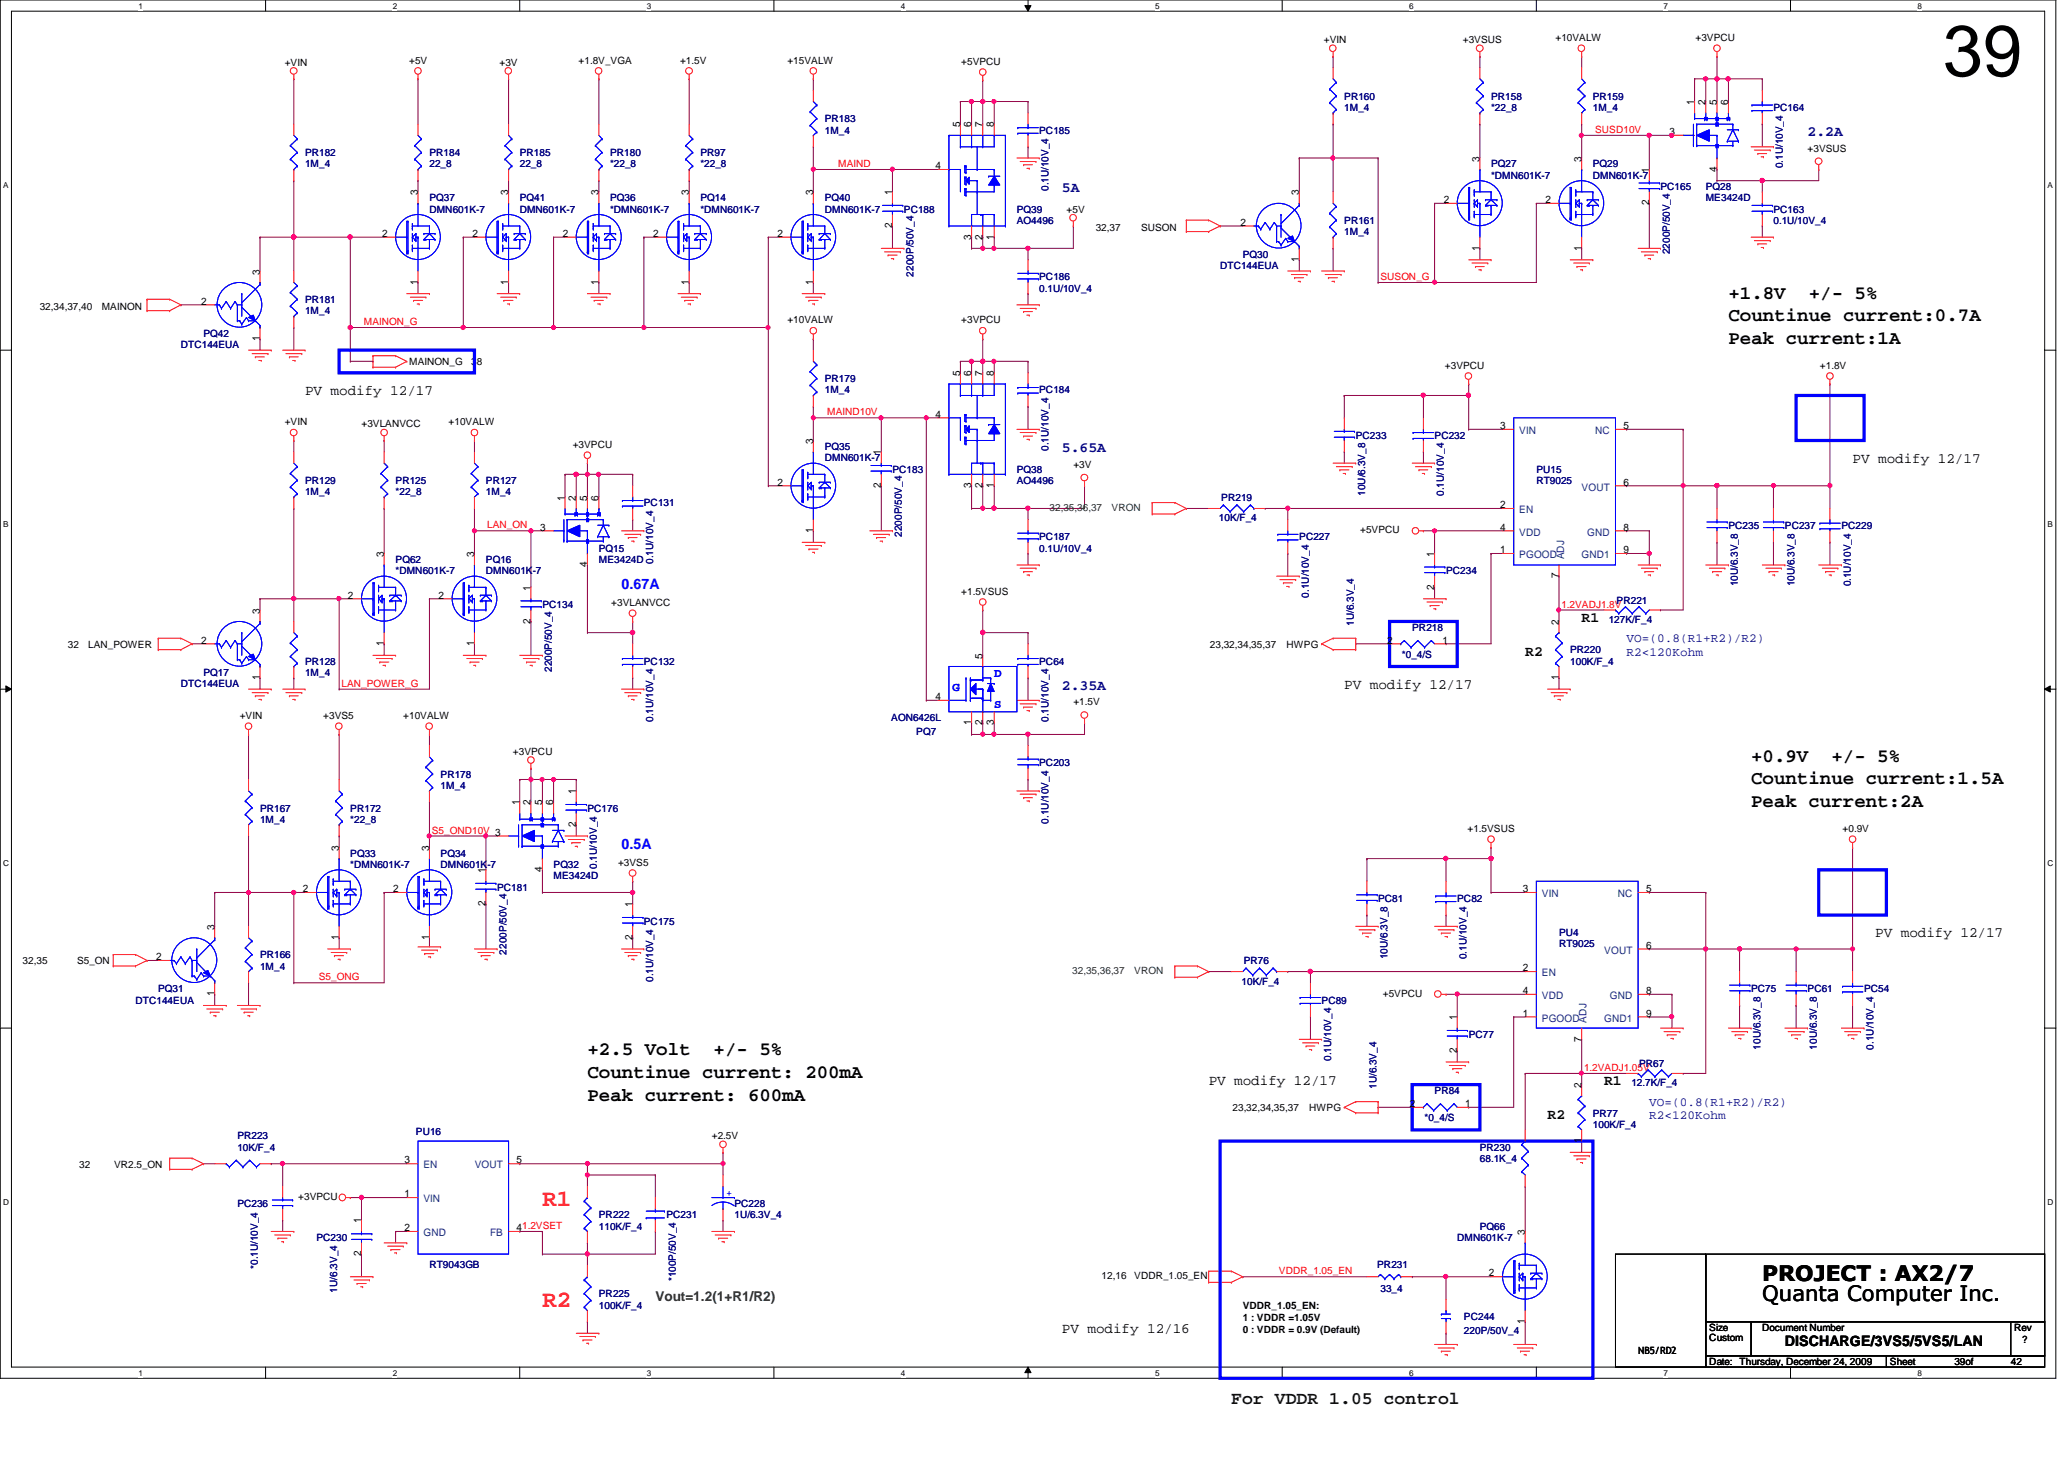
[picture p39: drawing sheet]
<svg xmlns="http://www.w3.org/2000/svg" width="297mm" height="210mm" viewBox="0 0 297 210" stroke-linecap="round" stroke-linejoin="round" font-family="sans-serif">
<defs><g id="words">
<text font-size="10.4" x="279.6" y="10.9">39</text>
<g font-size="3.4" fill="#f00">
<text x="78.1" y="173.5">R1</text>
<text x="78.1" y="188.1">R2</text>
</g>
<g font-size="3">
<text x="253.6" y="184.3">PROJECT : AX2/7</text>
<text x="253.6" y="187.2">Quanta Computer Inc.</text>
</g>
<g font-size="2.8">
<text x="248.7" y="43">+1.8V</text>
<text x="248.7" y="46.2">Countinue current:0.7A</text>
<text x="260.3" y="43">+/- 5%</text>
<text x="248.7" y="49.4">Peak current:1A</text>
<text x="252" y="109.6">+0.9V</text>
<text x="252" y="112.9">Countinue current:1.5A</text>
<text x="263.6" y="109.6">+/- 5%</text>
<text x="252" y="116.1">Peak current:2A</text>
<text x="84.5" y="155.1">Countinue current: 200mA</text>
<text x="84.5" y="151.8">+2.5 Volt</text>
<text x="102.7" y="151.8">+/- 5%</text>
<text x="84.5" y="158.4">Peak current: 600mA</text>
</g>
<text font-size="2.6" fill="#004000" x="177.2" y="202.1">For VDDR 1.05 control</text>
<g font-size="2.1" fill="#000080">
<text x="260.1" y="19.6">2.2A</text>
<text x="152.8" y="27.7">5A</text>
<text x="152.8" y="65.1">5.65A</text>
<text x="152.8" y="99.2">2.35A</text>
</g>
<g font-size="2.1">
<text x="43.9" y="56.9">PV modify 12/17</text>
<text x="266.6" y="66.6">PV modify 12/17</text>
<text x="227.6" y="89.5">R1</text>
<text x="219.5" y="94.3">R2</text>
<text x="193.5" y="99.1">PV modify 12/17</text>
<text x="269.9" y="134.9">PV modify 12/17</text>
<text x="173.9" y="156">PV modify 12/17</text>
<text x="222.7" y="161">R2</text>
<text x="230.8" y="156.1">R1</text>
<text x="152.8" y="191.8">PV modify 12/16</text>
<text x="256.9" y="193.7">DISCHARGE/3VS5/5VS5/LAN</text>
</g>
<g font-size="2.1" fill="#00f">
<text x="89.4" y="84.8">0.67A</text>
<text x="89.4" y="122.2">0.5A</text>
</g>
<text font-size="1.9" fill="#008000" x="94.3" y="187.1">Vout=1.2(1+R1/R2)</text>
<g font-size="1.8" fill="#000080">
<text x="234.1" y="92.4">VO=(0.8(R1+R2)/R2)</text>
<text x="234.1" y="94.3">R2&lt;120Kohm</text>
<text x="237.4" y="159">VO=(0.8(R1+R2)/R2)</text>
<text x="237.4" y="161">R2&lt;120Kohm</text>
</g>
<g font-size="1.8" fill="#00f">
<text x="137.1" y="99.4">G</text>
<text x="143.1" y="97.4">D</text>
<text x="143.1" y="101.8">S</text>
</g>
<g font-size="1.5">
<text x="243.8" y="15.1" transform="rotate(-90 243.8 15.1)">1</text>
<text x="245.4" y="15.1" transform="rotate(-90 245.4 15.1)">2</text>
<text x="247.1" y="15.1" transform="rotate(-90 247.1 15.1)">5</text>
<text x="248.7" y="15.1" transform="rotate(-90 248.7 15.1)">6</text>
<text x="138.2" y="18.3" transform="rotate(-90 138.2 18.3)">5</text>
<text x="139.8" y="18.3" transform="rotate(-90 139.8 18.3)">6</text>
<text x="141.4" y="18.3" transform="rotate(-90 141.4 18.3)">7</text>
<text x="143" y="18.3" transform="rotate(-90 143 18.3)">8</text>
<text x="212.9" y="23.2" transform="rotate(-90 212.9 23.2)">3</text>
<text x="227.6" y="23.2" transform="rotate(-90 227.6 23.2)">3</text>
<text x="240.3" y="19.4">3</text>
<text x="60.1" y="28.1" transform="rotate(-90 60.1 28.1)">3</text>
<text x="73.1" y="28.1" transform="rotate(-90 73.1 28.1)">3</text>
<text x="86.1" y="28.1" transform="rotate(-90 86.1 28.1)">3</text>
<text x="99.1" y="28.1" transform="rotate(-90 99.1 28.1)">3</text>
<text x="117" y="28.1" transform="rotate(-90 117 28.1)">3</text>
<text x="128.4" y="28.1" transform="rotate(-90 128.4 28.1)">1</text>
<text x="134.6" y="24.3">4</text>
<text x="186.9" y="28.1" transform="rotate(-90 186.9 28.1)">3</text>
<text x="207.8" y="29.2">2</text>
<text x="222.4" y="29.2">2</text>
<text x="237.3" y="29.5" transform="rotate(-90 237.3 29.5)">2</text>
<text x="237.3" y="24.8" transform="rotate(-90 237.3 24.8)">1</text>
<text x="247.1" y="24.7" transform="rotate(-90 247.1 24.7)">4</text>
<text x="55" y="34.1">2</text>
<text x="68" y="34.1">2</text>
<text x="81" y="34.1">2</text>
<text x="94" y="34.1">2</text>
<text x="111.9" y="34.1">2</text>
<text x="128.4" y="32.8" transform="rotate(-90 128.4 32.8)">2</text>
<text x="139.8" y="34.5" transform="rotate(-90 139.8 34.5)">3</text>
<text x="141.4" y="34.5" transform="rotate(-90 141.4 34.5)">2</text>
<text x="143" y="34.5" transform="rotate(-90 143 34.5)">1</text>
<text x="178.5" y="32.5">2</text>
<text x="37.4" y="39.5" transform="rotate(-90 37.4 39.5)">3</text>
<text x="60.1" y="40.9" transform="rotate(-90 60.1 40.9)">1</text>
<text x="73.1" y="40.9" transform="rotate(-90 73.1 40.9)">1</text>
<text x="86.1" y="40.9" transform="rotate(-90 86.1 40.9)">1</text>
<text x="99.1" y="40.9" transform="rotate(-90 99.1 40.9)">1</text>
<text x="117" y="40.9" transform="rotate(-90 117 40.9)">1</text>
<text x="186.9" y="37.7" transform="rotate(-90 186.9 37.7)">1</text>
<text x="212.9" y="36.1" transform="rotate(-90 212.9 36.1)">1</text>
<text x="227.6" y="36.1" transform="rotate(-90 227.6 36.1)">1</text>
<text x="29" y="43.8">2</text>
<text x="37.4" y="49.1" transform="rotate(-90 37.4 49.1)">1</text>
<text x="138.2" y="54.1" transform="rotate(-90 138.2 54.1)">5</text>
<text x="139.8" y="54.1" transform="rotate(-90 139.8 54.1)">6</text>
<text x="141.4" y="54.1" transform="rotate(-90 141.4 54.1)">7</text>
<text x="143" y="54.1" transform="rotate(-90 143 54.1)">8</text>
<text x="117" y="63.9" transform="rotate(-90 117 63.9)">3</text>
<text x="126.8" y="65.5" transform="rotate(-90 126.8 65.5)">1</text>
<text x="134.6" y="60.1">4</text>
<text x="215.9" y="61.7">3</text>
<text x="233.6" y="61.7">5</text>
<text x="111.9" y="69.8">2</text>
<text x="126.8" y="70.2" transform="rotate(-90 126.8 70.2)">2</text>
<text x="139.8" y="70.2" transform="rotate(-90 139.8 70.2)">3</text>
<text x="141.4" y="70.2" transform="rotate(-90 141.4 70.2)">2</text>
<text x="143" y="70.2" transform="rotate(-90 143 70.2)">1</text>
<text x="233.6" y="69.8">6</text>
<text x="77.7" y="76.3">3</text>
<text x="81.3" y="72" transform="rotate(-90 81.3 72)">1</text>
<text x="82.9" y="72" transform="rotate(-90 82.9 72)">2</text>
<text x="84.5" y="72" transform="rotate(-90 84.5 72)">5</text>
<text x="86.1" y="72" transform="rotate(-90 86.1 72)">6</text>
<text x="117" y="76.7" transform="rotate(-90 117 76.7)">1</text>
<text x="215.9" y="73.1">2</text>
<text x="215.9" y="76.3">4</text>
<text x="233.6" y="76.3">8</text>
<text x="55.2" y="80.1" transform="rotate(-90 55.2 80.1)">3</text>
<text x="68.2" y="80.1" transform="rotate(-90 68.2 80.1)">3</text>
<text x="84.5" y="81.6" transform="rotate(-90 84.5 81.6)">4</text>
<text x="206.4" y="80.1" transform="rotate(-90 206.4 80.1)">1</text>
<text x="215.9" y="79.6">1</text>
<text x="224.3" y="83.2" transform="rotate(-90 224.3 83.2)">7</text>
<text x="233.6" y="79.6">9</text>
<text x="37.4" y="88.3" transform="rotate(-90 37.4 88.3)">3</text>
<text x="50.1" y="86.1">2</text>
<text x="63.1" y="86.1">2</text>
<text x="76.4" y="89.7" transform="rotate(-90 76.4 89.7)">2</text>
<text x="76.4" y="85" transform="rotate(-90 76.4 85)">1</text>
<text x="206.4" y="84.8" transform="rotate(-90 206.4 84.8)">2</text>
<text x="224.3" y="89.9" transform="rotate(-90 224.3 89.9)">2</text>
<text x="29" y="92.6">2</text>
<text x="55.2" y="93" transform="rotate(-90 55.2 93)">1</text>
<text x="68.2" y="93" transform="rotate(-90 68.2 93)">1</text>
<text x="141.4" y="94.7" transform="rotate(-90 141.4 94.7)">5</text>
<text x="199.6" y="92.6">2</text>
<text x="207.6" y="92.6">1</text>
<text x="37.4" y="97.8" transform="rotate(-90 37.4 97.8)">1</text>
<text x="134.6" y="100.7">4</text>
<text x="224.3" y="97.8" transform="rotate(-90 224.3 97.8)">1</text>
<text x="139.8" y="104.4" transform="rotate(-90 139.8 104.4)">1</text>
<text x="141.4" y="104.4" transform="rotate(-90 141.4 104.4)">2</text>
<text x="143" y="104.4" transform="rotate(-90 143 104.4)">3</text>
<text x="74.8" y="115.9" transform="rotate(-90 74.8 115.9)">1</text>
<text x="76.4" y="115.9" transform="rotate(-90 76.4 115.9)">2</text>
<text x="78" y="115.9" transform="rotate(-90 78 115.9)">5</text>
<text x="79.6" y="115.9" transform="rotate(-90 79.6 115.9)">6</text>
<text x="82.9" y="119" transform="rotate(-90 82.9 119)">2</text>
<text x="82.9" y="114.3" transform="rotate(-90 82.9 114.3)">1</text>
<text x="48.8" y="122.4" transform="rotate(-90 48.8 122.4)">3</text>
<text x="61.8" y="122.4" transform="rotate(-90 61.8 122.4)">3</text>
<text x="69.9" y="125.6" transform="rotate(-90 69.9 125.6)">1</text>
<text x="78" y="125.5" transform="rotate(-90 78 125.5)">4</text>
<text x="43.6" y="128.4">2</text>
<text x="56.6" y="128.4">2</text>
<text x="69.9" y="130.3" transform="rotate(-90 69.9 130.3)">2</text>
<text x="91" y="130.5" transform="rotate(-90 91 130.5)">1</text>
<text x="219.2" y="128.4">3</text>
<text x="236.9" y="128.4">5</text>
<text x="30.9" y="133.8" transform="rotate(-90 30.9 133.8)">3</text>
<text x="48.8" y="135.2" transform="rotate(-90 48.8 135.2)">1</text>
<text x="61.8" y="135.2" transform="rotate(-90 61.8 135.2)">1</text>
<text x="91" y="135.2" transform="rotate(-90 91 135.2)">2</text>
<text x="236.9" y="136.5">6</text>
<text x="22.5" y="138.1">2</text>
<text x="30.9" y="143.3" transform="rotate(-90 30.9 143.3)">1</text>
<text x="219.2" y="139.7">2</text>
<text x="219.2" y="143">4</text>
<text x="236.9" y="143">8</text>
<text x="209.7" y="146.8" transform="rotate(-90 209.7 146.8)">1</text>
<text x="219.2" y="146.3">1</text>
<text x="227.6" y="149.9" transform="rotate(-90 227.6 149.9)">7</text>
<text x="236.9" y="146.3">9</text>
<text x="209.7" y="151.5" transform="rotate(-90 209.7 151.5)">2</text>
<text x="202.9" y="159.3">2</text>
<text x="210.9" y="159.3">1</text>
<text x="227.6" y="156.5" transform="rotate(-90 227.6 156.5)">2</text>
<text x="58.2" y="167.4">3</text>
<text x="74.3" y="167.4">5</text>
<text x="227.6" y="164.5" transform="rotate(-90 227.6 164.5)">1</text>
<text x="58.2" y="172.3">1</text>
<text x="52" y="176" transform="rotate(-90 52 176)">1</text>
<text x="58.2" y="177.1">2</text>
<text x="74.3" y="177.1">41.2VSET</text>
<text x="219.5" y="177.7" transform="rotate(-90 219.5 177.7)">3</text>
<text x="52" y="180.8" transform="rotate(-90 52 180.8)">2</text>
<text x="214.3" y="183.6">2</text>
<text x="219.5" y="190.5" transform="rotate(-90 219.5 190.5)">1</text>
</g>
<g font-size="1.5" fill="#004080">
<text x="218.6" y="62.4">VIN</text>
<text x="229.6" y="62.4">NC</text>
<text x="227.6" y="70.6">VOUT</text>
<text x="218.6" y="73.8">EN</text>
<text x="218.6" y="77">VDD</text>
<text x="228.4" y="77">GND</text>
<text x="218.6" y="80.3">PGOOD</text>
<text x="225.1" y="80.5" transform="rotate(-90 225.1 80.5)">ADJ</text>
<text x="227.6" y="80.3">GND1</text>
<text x="221.9" y="129.1">VIN</text>
<text x="232.8" y="129.1">NC</text>
<text x="230.9" y="137.2">VOUT</text>
<text x="221.9" y="140.5">EN</text>
<text x="221.9" y="143.7">VDD</text>
<text x="231.7" y="143.7">GND</text>
<text x="221.9" y="147">PGOOD</text>
<text x="228.3" y="147.1" transform="rotate(-90 228.3 147.1)">ADJ</text>
<text x="230.9" y="147">GND1</text>
<text x="61" y="168.1">EN</text>
<text x="61" y="173">VIN</text>
<text x="68.3" y="168.1">VOUT</text>
<text x="61" y="177.8">GND</text>
<text x="70.5" y="177.8">FB</text>
</g>
<g font-size="1.4">
<text x="223.9" y="5.9">+10VALW</text>
<text x="244" y="5.9">+3VPCU</text>
<text x="41" y="9.5">+VIN</text>
<text x="58.9" y="9.1">+5V</text>
<text x="71.9" y="9.5">+3V</text>
<text x="83.3" y="9.1">+1.8V_VGA</text>
<text x="97.9" y="9.1">+1.5V</text>
<text x="113.3" y="9.1">+15VALW</text>
<text x="138.3" y="9.3">+5VPCU</text>
<text x="190.5" y="6.2">+VIN</text>
<text x="210.5" y="6.2">+3VSUS</text>
<text x="260.1" y="21.8">+3VSUS</text>
<text x="153.5" y="30.6">+5V</text>
<text x="157.7" y="33.2">32,37</text>
<text x="164.2" y="33.2">SUSON</text>
<text x="5.7" y="44.6">32,34,37,40</text>
<text x="14.6" y="44.6">MAINON</text>
<text x="113.3" y="46.5">+10VALW</text>
<text x="138.3" y="46.5">+3VPCU</text>
<text x="58.9" y="52.5">MAINON_G</text>
<text x="67.8" y="52.5">38</text>
<text x="207.9" y="53">+3VPCU</text>
<text x="261.9" y="53">+1.8V</text>
<text x="41" y="61.2">+VIN</text>
<text x="52" y="61.5">+3VLANVCC</text>
<text x="64.6" y="61.2">+10VALW</text>
<text x="82.4" y="64.4">+3VPCU</text>
<text x="154.5" y="67.4">+3V</text>
<text x="195.7" y="76.8">+5VPCU</text>
<text x="88" y="87.2">+3VLANVCC</text>
<text x="138.3" y="85.6">+1.5VSUS</text>
<text x="9.8" y="93.2">32</text>
<text x="12.7" y="93.2">LAN_POWER</text>
<text x="174.1" y="93.2">23,32,34,35,37</text>
<text x="185.2" y="93.2">HWPG</text>
<text x="154.5" y="101.5">+1.5V</text>
<text x="34.5" y="103.4">+VIN</text>
<text x="46.5" y="103.4">+3VS5</text>
<text x="58" y="103.4">+10VALW</text>
<text x="73.8" y="108.6">+3VPCU</text>
<text x="211.2" y="119.7">+1.5VSUS</text>
<text x="265.2" y="119.7">+0.9V</text>
<text x="88.9" y="124.5">+3VS5</text>
<text x="3.3" y="138.7">32,35</text>
<text x="11.1" y="138.7">S5_ON</text>
<text x="199" y="143.4">+5VPCU</text>
<text x="177.4" y="159.9">23,32,34,35,37</text>
<text x="188.4" y="159.9">HWPG</text>
<text x="11.4" y="168">32</text>
<text x="16.4" y="168">VR2.5_ON</text>
<text x="102.4" y="163.9">+2.5V</text>
<text x="42.9" y="172.7">+3VPCU</text>
<text x="158.5" y="184.1">12,16</text>
<text x="163.2" y="184.1">VDDR_1.05_EN</text>
<text x="178.9" y="188.3">VDDR_1.05_EN:</text>
<text x="178.9" y="190">1 : VDDR =1.05V</text>
<text x="178.9" y="191.8">0 : VDDR = 0.9V (Default)</text>
<text x="246" y="191.5">Size</text>
<text x="253.6" y="191.5">Document Number</text>
<text x="289.9" y="191.5">Rev</text>
<text x="235.8" y="194.8">NB5/RD2</text>
<text x="246" y="196.4">Date: Thursday, December 24, 2009</text>
<text x="246" y="193">Custom</text>
<text x="272" y="196.4">Sheet</text>
<text x="281.3" y="196.4">39of</text>
<text x="289.4" y="196.4">42</text>
<text x="291" y="193.2">?</text>
</g>
<g font-size="1.4" fill="#000080">
<text x="118.7" y="17.6">PR183</text>
<text x="193.5" y="14.4">PR160</text>
<text x="193.5" y="16">1M_4</text>
<text x="214.6" y="14.4">PR158</text>
<text x="214.6" y="16">*22_8</text>
<text x="229.2" y="14.4">PR159</text>
<text x="229.2" y="16">1M_4</text>
<text x="255.2" y="16">PC164</text>
<text x="43.9" y="22.5">PR182</text>
<text x="61.8" y="22.5">PR184</text>
<text x="74.8" y="22.5">PR185</text>
<text x="87.8" y="22.5">PR180</text>
<text x="100.8" y="22.5">PR97</text>
<text x="118.7" y="19.2">1M_4</text>
<text x="149.6" y="19.2">PC185</text>
<text x="43.9" y="24.1">1M_4</text>
<text x="61.8" y="29">PQ37</text>
<text x="61.8" y="24.1">22_8</text>
<text x="74.8" y="24.1">22_8</text>
<text x="74.8" y="29">PQ41</text>
<text x="87.8" y="29">PQ36</text>
<text x="87.8" y="24.1">*22_8</text>
<text x="100.8" y="29">PQ14</text>
<text x="100.8" y="24.1">*22_8</text>
<text x="118.7" y="29">PQ40</text>
<text x="150.9" y="27.5" transform="rotate(-90 150.9 27.5)">0.1U/10V_4</text>
<text x="214.6" y="24.1">PQ27</text>
<text x="214.6" y="25.7">*DMN601K-7</text>
<text x="229.2" y="24.1">PQ29</text>
<text x="229.2" y="25.7">DMN601K-7</text>
<text x="239" y="27.3">PC165</text>
<text x="245.5" y="27.3">PQ28</text>
<text x="245.5" y="29">ME3424D</text>
<text x="256.6" y="24.2" transform="rotate(-90 256.6 24.2)">0.1U/10V_4</text>
<text x="61.8" y="30.6">DMN601K-7</text>
<text x="74.8" y="30.6">DMN601K-7</text>
<text x="87.8" y="30.6">*DMN601K-7</text>
<text x="100.8" y="30.6">*DMN601K-7</text>
<text x="118.7" y="30.6">DMN601K-7</text>
<text x="130.1" y="30.6">PC188</text>
<text x="146.3" y="30.6">PQ39</text>
<text x="146.3" y="32.2">AO4496</text>
<text x="193.5" y="32.2">PR161</text>
<text x="193.5" y="33.9">1M_4</text>
<text x="255.2" y="30.6">PC163</text>
<text x="255.2" y="32.2">0.1U/10V_4</text>
<text x="131.4" y="39.8" transform="rotate(-90 131.4 39.8)">2200P/50V_4</text>
<text x="149.6" y="40.3">PC186</text>
<text x="149.6" y="42">0.1U/10V_4</text>
<text x="175.6" y="38.7">DTC144EUA</text>
<text x="178.9" y="37.1">PQ30</text>
<text x="240.3" y="36.6" transform="rotate(-90 240.3 36.6)">2200P/50V_4</text>
<text x="43.9" y="43.6">PR181</text>
<text x="43.9" y="45.2">1M_4</text>
<text x="26" y="50.1">DTC144EUA</text>
<text x="29.3" y="48.5">PQ42</text>
<text x="118.7" y="55">PR179</text>
<text x="118.7" y="56.6">1M_4</text>
<text x="149.6" y="56.6">PC184</text>
<text x="118.7" y="64.7">PQ35</text>
<text x="150.9" y="64.9" transform="rotate(-90 150.9 64.9)">0.1U/10V_4</text>
<text x="195.1" y="63.1">PC233</text>
<text x="206.5" y="63.1">PC232</text>
<text x="43.9" y="69.6">PR129</text>
<text x="43.9" y="71.2">1M_4</text>
<text x="56.9" y="69.6">PR125</text>
<text x="56.9" y="71.2">*22_8</text>
<text x="69.9" y="69.6">PR127</text>
<text x="69.9" y="71.2">1M_4</text>
<text x="118.7" y="66.4">DMN601K-7</text>
<text x="128.4" y="68">PC183</text>
<text x="146.3" y="68">PQ38</text>
<text x="146.3" y="69.6">AO4496</text>
<text x="196.5" y="71.3" transform="rotate(-90 196.5 71.3)">10U/6.3V_8</text>
<text x="207.8" y="71.3" transform="rotate(-90 207.8 71.3)">0.1U/10V_4</text>
<text x="221.1" y="68">PU15</text>
<text x="221.1" y="69.6">RT9025</text>
<text x="92.7" y="72.9">PC131</text>
<text x="129.8" y="77.2" transform="rotate(-90 129.8 77.2)">2200P/50V_4</text>
<text x="149.6" y="77.7">PC187</text>
<text x="175.4" y="75">10K/F_4</text>
<text x="175.8" y="72.1">PR219</text>
<text x="187" y="77.7">PC227</text>
<text x="248.7" y="76.1">PC235</text>
<text x="256.9" y="76.1">PC237</text>
<text x="265" y="76.1">PC229</text>
<text x="56.9" y="81">PQ62</text>
<text x="56.9" y="82.6">*DMN601K-7</text>
<text x="69.9" y="81">PQ16</text>
<text x="69.9" y="82.6">DMN601K-7</text>
<text x="86.2" y="79.4">PQ15</text>
<text x="86.2" y="81">ME3424D</text>
<text x="94" y="81.1" transform="rotate(-90 94 81.1)">0.1U/10V_4</text>
<text x="149.6" y="79.4">0.1U/10V_4</text>
<text x="208.1" y="82.6">PC234</text>
<text x="78.1" y="87.5">PC134</text>
<text x="188.3" y="86" transform="rotate(-90 188.3 86)">0.1U/10V_4</text>
<text x="231.5" y="89.6">127K/F_4</text>
<text x="232.7" y="86.8">PR221</text>
<text x="250.1" y="84.4" transform="rotate(-90 250.1 84.4)">10U/6.3V_8</text>
<text x="258.2" y="84.4" transform="rotate(-90 258.2 84.4)">10U/6.3V_8</text>
<text x="266.4" y="84.4" transform="rotate(-90 266.4 84.4)">0.1U/10V_4</text>
<text x="43.9" y="95.6">PR128</text>
<text x="92.7" y="95.6">PC132</text>
<text x="149.6" y="95.6">PC64</text>
<text x="194.8" y="90" transform="rotate(-90 194.8 90)">1U/6.3V_4</text>
<text x="201.8" y="94.7">*0_4/S</text>
<text x="203.2" y="90.8">PR218</text>
<text x="226" y="94">PR220</text>
<text x="226" y="95.6">100K/F_4</text>
<text x="26" y="98.9">DTC144EUA</text>
<text x="29.3" y="97.2">PQ17</text>
<text x="43.9" y="97.2">1M_4</text>
<text x="79.4" y="96.7" transform="rotate(-90 79.4 96.7)">2200P/50V_4</text>
<text x="94" y="103.8" transform="rotate(-90 94 103.8)">0.1U/10V_4</text>
<text x="128.3" y="103.8">AON6426L</text>
<text x="131.9" y="105.7">PQ7</text>
<text x="150.9" y="103.8" transform="rotate(-90 150.9 103.8)">0.1U/10V_4</text>
<text x="63.4" y="111.9">PR178</text>
<text x="63.4" y="113.5">1M_4</text>
<text x="149.6" y="110.2">PC203</text>
<text x="37.4" y="116.8">PR167</text>
<text x="37.4" y="118.4">1M_4</text>
<text x="50.4" y="116.8">PR172</text>
<text x="50.4" y="118.4">*22_8</text>
<text x="84.5" y="116.8">PC176</text>
<text x="150.9" y="118.5" transform="rotate(-90 150.9 118.5)">0.1U/10V_4</text>
<text x="50.4" y="123.3">PQ33</text>
<text x="50.4" y="124.9">*DMN601K-7</text>
<text x="63.4" y="123.3">PQ34</text>
<text x="63.4" y="124.9">DMN601K-7</text>
<text x="79.7" y="124.9">PQ32</text>
<text x="85.9" y="125" transform="rotate(-90 85.9 125)">0.1U/10V_4</text>
<text x="71.5" y="128.1">PC181</text>
<text x="79.7" y="126.5">ME3424D</text>
<text x="198.3" y="129.8">PC81</text>
<text x="209.7" y="129.8">PC82</text>
<text x="37.4" y="137.9">PR166</text>
<text x="72.9" y="137.3" transform="rotate(-90 72.9 137.3)">2200P/50V_4</text>
<text x="92.7" y="133">PC175</text>
<text x="224.4" y="134.6">PU4</text>
<text x="224.4" y="136.3">RT9025</text>
<text x="22.8" y="142.7">PQ31</text>
<text x="37.4" y="139.5">1M_4</text>
<text x="94" y="141.3" transform="rotate(-90 94 141.3)">0.1U/10V_4</text>
<text x="178.7" y="141.6">10K/F_4</text>
<text x="179" y="138.7">PR76</text>
<text x="199.7" y="138" transform="rotate(-90 199.7 138)">10U/6.3V_8</text>
<text x="211.1" y="138" transform="rotate(-90 211.1 138)">0.1U/10V_4</text>
<text x="252" y="142.7">PC75</text>
<text x="260.1" y="142.7">PC61</text>
<text x="268.3" y="142.7">PC54</text>
<text x="19.5" y="144.4">DTC144EUA</text>
<text x="190.2" y="144.4">PC89</text>
<text x="211.4" y="149.3">PC77</text>
<text x="191.6" y="152.6" transform="rotate(-90 191.6 152.6)">0.1U/10V_4</text>
<text x="235.9" y="153.5">PR67</text>
<text x="253.4" y="151" transform="rotate(-90 253.4 151)">10U/6.3V_8</text>
<text x="261.5" y="151" transform="rotate(-90 261.5 151)">10U/6.3V_8</text>
<text x="269.6" y="151" transform="rotate(-90 269.6 151)">0.1U/10V_4</text>
<text x="198.1" y="156.7" transform="rotate(-90 198.1 156.7)">1U/6.3V_4</text>
<text x="205" y="161.3">*0_4/S</text>
<text x="206.5" y="157.4">PR84</text>
<text x="229.2" y="160.7">PR77</text>
<text x="234.8" y="156.3">12.7K/F_4</text>
<text x="34.2" y="163.9">PR223</text>
<text x="34.2" y="165.5">10K/F_4</text>
<text x="59.9" y="163.2">PU16</text>
<text x="213" y="165.5">PR230</text>
<text x="213" y="167.1">68.1K_4</text>
<text x="229.2" y="162.3">100K/F_4</text>
<text x="34.2" y="173.7">PC236</text>
<text x="105.7" y="173.7">PC228</text>
<text x="45.5" y="178.5">PC230</text>
<text x="86.2" y="175.3">PR222</text>
<text x="86.2" y="176.9">110K/F_4</text>
<text x="95.9" y="175.3">PC231</text>
<text x="105.7" y="175.3">1U/6.3V_4</text>
<text x="209.7" y="178.5">DMN601K-7</text>
<text x="213" y="176.9">PQ66</text>
<text x="37.1" y="182.5" transform="rotate(-90 37.1 182.5)">*0.1U/10V_4</text>
<text x="48.5" y="186" transform="rotate(-90 48.5 186)">1U/6.3V_4</text>
<text x="61.8" y="182.4">RT9043GB</text>
<text x="97.3" y="184.3" transform="rotate(-90 97.3 184.3)">*100P/50V_4</text>
<text x="198.2" y="182.4">PR231</text>
<text x="198.7" y="185.8">33_4</text>
<text x="86.2" y="186.6">PR225</text>
<text x="86.2" y="188.3">100K/F_4</text>
<text x="210.7" y="189.9">PC244</text>
<text x="210.7" y="191.9">220P/50V_4</text>
</g>
<g font-size="1.4" fill="#f00">
<text x="229.6" y="19.1">SUSD10V</text>
<text x="120.6" y="24">MAIND</text>
<text x="198.7" y="40.3">SUSON_G</text>
<text x="52.4" y="46.8">MAINON_G</text>
<text x="119" y="59.8">MAIND10V</text>
<text x="70.1" y="76">LAN_ON</text>
<text x="224.7" y="87.4">1.2VADJ1.8V</text>
<text x="49.1" y="98.8">LAN_POWER_G</text>
<text x="62.1" y="119.9">S5_OND10V 3</text>
<text x="45.9" y="141.1">S5_ONG</text>
<text x="228" y="154.1">1.2VADJ1.05V</text>
<text x="184.1" y="183.3">VDDR_1.05_EN</text>
</g>
<g font-size="1.4" fill="#008000">
<text x="151" y="73.5">32,35,36,37</text>
<text x="160" y="73.5">VRON</text>
<text x="154.3" y="140.2">32,35,36,37</text>
<text x="163.2" y="140.2">VRON</text>
</g>
<text font-size="1.4" fill="#00f" x="104.6" y="172">+</text>
<g font-size="1.2">
<text x="19.9" y="1.2">1</text>
<text x="56.5" y="1.2">2</text>
<text x="93.1" y="1.2">3</text>
<text x="129.7" y="1.2">4</text>
<text x="166.2" y="1.2">5</text>
<text x="202.8" y="1.2">6</text>
<text x="239.4" y="1.2">7</text>
<text x="276" y="1.2">8</text>
<text x=".5" y="27.1">A</text>
<text x="294.7" y="27.1">A</text>
<text x=".5" y="75.8">B</text>
<text x="294.7" y="75.8">B</text>
<text x=".5" y="124.6">C</text>
<text x="294.7" y="124.6">C</text>
<text x=".5" y="173.4">D</text>
<text x="294.7" y="173.4">D</text>
<text x="19.9" y="197.9">1</text>
<text x="56.5" y="197.9">2</text>
<text x="93.1" y="197.9">3</text>
<text x="129.7" y="197.9">4</text>
<text x="166.2" y="197.9">5</text>
<text x="202.8" y="197.9">6</text>
<text x="239.4" y="197.9">7</text>
<text x="276" y="197.9">8</text>
</g>
</g></defs>
<path d="M0 0h295.9v198.3h-295.9zM1.6 1.6h292.7v195.1h-292.7z" fill="none" stroke="#000" stroke-width=".14"/>
<g fill="#fff">
<path d="M19.9 .2h.6v1.3h-.6z"/>
<path d="M19.9 196.8h.6v1.4h-.6z"/>
</g>
<path d="M38.2 0v1.6M38.2 196.7v1.6" fill="none" stroke="#000" stroke-width=".14"/>
<g fill="#fff">
<path d="M56.5 .2h.6v1.3h-.6z"/>
<path d="M56.5 196.8h.6v1.4h-.6z"/>
</g>
<path d="M74.8 0v1.6M74.8 196.7v1.6" fill="none" stroke="#000" stroke-width=".14"/>
<g fill="#fff">
<path d="M93.1 .2h.6v1.3h-.6z"/>
<path d="M93.1 196.8h.6v1.4h-.6z"/>
</g>
<path d="M111.4 0v1.6M111.4 196.7v1.6" fill="none" stroke="#000" stroke-width=".14"/>
<g fill="#fff">
<path d="M129.7 .2h.6v1.3h-.6z"/>
<path d="M129.7 196.8h.6v1.4h-.6z"/>
</g>
<path d="M147.5 .8h.9l-.4 .8zM148 0v1.6M148 196.7l.4 .8h-.9zM148 196.7v1.6" fill="none" stroke="#000" stroke-width=".14"/>
<path d="M147.5 .8h.9l-.4 .8zM148 196.7l.4 .8h-.9z" fill="#000"/>
<g fill="#fff">
<path d="M166.2 .2h.6v1.3h-.6z"/>
<path d="M166.2 196.8h.6v1.4h-.6z"/>
</g>
<path d="M184.5 0v1.6M184.5 196.7v1.6" fill="none" stroke="#000" stroke-width=".14"/>
<g fill="#fff">
<path d="M202.8 .2h.6v1.3h-.6z"/>
<path d="M202.8 196.8h.6v1.4h-.6z"/>
</g>
<path d="M221.1 0v1.6M221.1 196.7v1.6" fill="none" stroke="#000" stroke-width=".14"/>
<g fill="#fff">
<path d="M239.4 .2h.6v1.3h-.6z"/>
<path d="M239.4 196.8h.6v1.4h-.6z"/>
</g>
<path d="M257.7 0v1.6M257.7 196.7v1.6" fill="none" stroke="#000" stroke-width=".14"/>
<g fill="#fff">
<path d="M276 .2h.6v1.3h-.6z"/>
<path d="M276 196.8h.6v1.4h-.6z"/>
<path d="M.5 26h.7v1.3h-.7z"/>
<path d="M294.7 26h.7v1.3h-.7z"/>
<path d="M.5 74.8h.7v1.3h-.7z"/>
<path d="M294.7 74.8h.7v1.3h-.7z"/>
</g>
<path d="M0 50.4h1.6M294.3 50.4h1.6" fill="none" stroke="#000" stroke-width=".14"/>
<g fill="#fff">
<path d="M.5 123.5h.8v1.3h-.8z"/>
<path d="M294.7 123.5h.8v1.3h-.8z"/>
</g>
<path d="M0 99.1h1.6M.8 98.7l.8 .4-.8 .5zM294.3 99.1l.8-.4v.9zM294.3 99.1h1.6" fill="none" stroke="#000" stroke-width=".14"/>
<path d="M.8 98.7l.8 .4-.8 .5zM294.3 99.1l.8-.4v.9z" fill="#000"/>
<g fill="#fff">
<path d="M.5 172.3h.8v1.3h-.8z"/>
<path d="M294.7 172.3h.8v1.3h-.8z"/>
</g>
<path d="M0 147.9h1.6M294.3 147.9h1.6" fill="none" stroke="#000" stroke-width=".14"/>
<path d="M42.3 26h.1M42.3 26v8.1M143.1 52h.1M143.1 52v1.6" fill="none" stroke="#800040" stroke-width=".14"/>
<circle cx="42.3" cy="34.1" r=".32" fill="#f0f"/>
<circle cx="42.3" cy="34.1" r=".32" fill="none" stroke="#f0f" stroke-width=".14"/>
<g fill="none" stroke="#800040" stroke-width=".14">
<path d="M60.2 11.3h.1M60.2 11.3v6.6M37.4 34.1h.1M37.4 34.1h4.9M50.4 34.1h.1M50.4 34.1h4.9M138.2 52h.1M138.2 52v1.6M139.8 52h.1M139.8 52v1.6M148 52h.1M148 52v1.6"/>
<path d="M141.4 69.9h.1M141.4 69.9v3.3M143.1 69.9h.1M143.1 69.9v3.3M148 73.2h.1M148 73.2v1.6"/>
</g>
<circle cx="139.8" cy="52" r=".31" fill="#f0f"/>
<circle cx="139.8" cy="52" r=".31" fill="none" stroke="#f0f" stroke-width=".14"/>
<path d="M141.4 73.2h.1M141.4 73.2h1.7" fill="none" stroke="#800040" stroke-width=".14"/>
<circle cx="143" cy="73.1" r=".3" fill="#f0f"/>
<circle cx="143" cy="73.1" r=".3" fill="none" stroke="#f0f" stroke-width=".14"/>
<circle cx="141.4" cy="73.1" r=".3" fill="#f0f"/>
<circle cx="141.4" cy="73.1" r=".3" fill="none" stroke="#f0f" stroke-width=".14"/>
<path d="M141.4 52h.1M141.4 52v1.6M148 58.5h.1M148 58.5v3.3M139.8 69.9h.1M139.8 69.9v3.3" fill="none" stroke="#800040" stroke-width=".14"/>
<circle cx="141.4" cy="52" r=".3" fill="#f0f"/>
<circle cx="141.4" cy="52" r=".3" fill="none" stroke="#f0f" stroke-width=".14"/>
<path d="M143.1 52h.1M143.1 52h4.9M133.3 60.1h.1M133.3 60.1h1.7" fill="none" stroke="#800040" stroke-width=".14"/>
<circle cx="143" cy="52" r=".3" fill="#f0f"/>
<circle cx="143" cy="52" r=".3" fill="none" stroke="#f0f" stroke-width=".14"/>
<path d="M73.2 26h.1M73.2 26v1.6M141.4 48.8h.1M141.4 52h.1M141.4 48.8v3.2M141.4 52h1.7" fill="none" stroke="#800040" stroke-width=".14"/>
<circle cx="141.4" cy="52" r=".3" fill="#f0f"/>
<circle cx="141.4" cy="52" r=".3" fill="none" stroke="#f0f" stroke-width=".14"/>
<path d="M138.2 52h.1M138.2 52h1.6M82.9 68.2h.1M82.9 68.2v3.3" fill="none" stroke="#800040" stroke-width=".14"/>
<circle cx="82.9" cy="68.2" r=".31" fill="#f0f"/>
<circle cx="82.9" cy="68.2" r=".31" fill="none" stroke="#f0f" stroke-width=".14"/>
<path d="M86.2 68.2h.1M86.2 68.2v3.3" fill="none" stroke="#800040" stroke-width=".14"/>
<circle cx="86.1" cy="68.2" r=".3" fill="#f0f"/>
<circle cx="86.1" cy="68.2" r=".3" fill="none" stroke="#f0f" stroke-width=".14"/>
<path d="M84.5 68.2h.1M84.5 68.2v3.3M91.1 91h.1M91.1 97.5h.1M91.1 91v1.6M91.1 97.5v1.6" fill="none" stroke="#800040" stroke-width=".14"/>
<circle cx="84.5" cy="68.2" r=".3" fill="#f0f"/>
<circle cx="84.5" cy="68.2" r=".3" fill="none" stroke="#f0f" stroke-width=".14"/>
<path d="M81.3 68.2h.1M81.3 68.2h4.9M81.3 68.2v3.3M82.9 68.2h.1M84.5 68.2h.1M84.5 66.6h.1M84.5 66.6v1.6M91.1 74.8h.1M91.1 74.8v1.6M84.5 81.3h.1M84.5 81.3v9.7" fill="none" stroke="#800040" stroke-width=".14"/>
<circle cx="82.9" cy="68.2" r=".31" fill="#f0f"/>
<circle cx="82.9" cy="68.2" r=".31" fill="none" stroke="#f0f" stroke-width=".14"/>
<path d="M50.4 34.1h.1M50.4 34.1v13M42.3 47.1h.1M42.3 47.1v3.3" fill="none" stroke="#800040" stroke-width=".14"/>
<circle cx="50.4" cy="34.1" r=".32" fill="#f0f"/>
<circle cx="50.4" cy="34.1" r=".32" fill="none" stroke="#f0f" stroke-width=".14"/>
<path d="M50.4 47.1h.1M50.4 47.1h16.3M60.2 40.6h.1M60.2 40.6v1.6" fill="none" stroke="#800040" stroke-width=".14"/>
<circle cx="66.7" cy="47.1" r=".31" fill="#f0f"/>
<circle cx="66.7" cy="47.1" r=".31" fill="none" stroke="#f0f" stroke-width=".14"/>
<g fill="none" stroke="#800040" stroke-width=".14">
<path d="M73.2 11.3h.1M73.2 11.3v6.6M117 24.4h.1M117 24.4v3.2M128.4 24.4h.1M128.4 24.4h6.6M198.3 22.7h.1M198.3 22.7v17.9M117 40.6h.1M117 40.6v1.6M68.3 73.2h.1M68.3 76.4h.1"/>
<path d="M68.3 73.2v3.2M68.3 76.4h8.1M48.8 99.1h.1M61.8 86.1h.1M61.8 86.1v13h-13"/>
</g>
<circle cx="76.4" cy="76.4" r=".3" fill="#f0f"/>
<circle cx="76.4" cy="76.4" r=".3" fill="none" stroke="#f0f" stroke-width=".14"/>
<circle cx="68.3" cy="76.4" r=".3" fill="#f0f"/>
<circle cx="68.3" cy="76.4" r=".3" fill="none" stroke="#f0f" stroke-width=".14"/>
<g fill="none" stroke="#800040" stroke-width=".14">
<path d="M117 11.3h.1M117 11.3v1.7M60.2 26h.1M60.2 26v1.6M66.7 34.1h.1M66.7 34.1h1.6M66.7 34.1v13M73.2 40.6h.1M73.2 40.6v1.6M42.3 63.4h.1M42.3 63.4v1.6M55.3 73.2h.1"/>
<path d="M55.3 73.2v6.4M68.3 63.4h.1M68.3 63.4v1.6M76.4 76.4h.1M76.4 76.4v8.1M110.6 69.9h.1M110.6 69.9h1.6M27.6 92.6h.1M27.6 92.6h1.7M37.4 97.5h.1M37.4 86.1h.1M37.4 86.1v1.7"/>
<path d="M37.4 97.5v1.6M42.3 97.5h.1M42.3 86.1h.1M42.3 86.1v3.3M42.3 97.5v1.6M55.3 92.6h.1M55.3 92.6v1.7M61.8 86.1h.1M61.8 86.1h1.6M68.3 92.6h.1M68.3 92.6v1.7M76.4 89.4h.1"/>
<path d="M76.4 89.4v4.9"/>
</g>
<circle cx="42.3" cy="86.1" r=".31" fill="#f0f"/>
<circle cx="42.3" cy="86.1" r=".31" fill="none" stroke="#f0f" stroke-width=".14"/>
<g fill="none" stroke="#800040" stroke-width=".14">
<path d="M191.9 8.1h.1M191.9 8.1v1.6M37.4 34.1h.1M37.4 34.1v4.9M128.4 32.5h.1M128.4 24.4h.1M128.4 24.4v3.2M128.4 32.5v3.2M143.1 35.7h.1M143.1 35.7h4.9M175.6 32.5h.1M175.6 32.5h3.3"/>
<path d="M187 37.4h.1M187 22.7h.1M187 22.7v4.9M187 37.4v1.6M191.9 35.7h.1M191.9 35.7v3.3M26 43.9h.1M26 43.9h3.3M37.4 48.8h.1M37.4 48.8v1.6M55.3 63.4h.1M55.3 63.4v1.6"/>
<path d="M86.2 68.2h.1M86.2 68.2h4.9M91.1 68.2h.1M91.1 68.2v1.7M148 79.6h.1M148 79.6v1.7M37.4 86.1h.1M37.4 86.1h4.9M48.8 86.1h.1M48.8 86.1v13"/>
</g>
<circle cx="143" cy="35.7" r=".3" fill="#f0f"/>
<circle cx="143" cy="35.7" r=".3" fill="none" stroke="#f0f" stroke-width=".14"/>
<path d="M191.9 17.9h.1M191.9 17.9v4.8h-4.9M110.6 34.1h.1M110.6 34.1h1.6M187 22.7h.1M148 42.2h.1M148 42.2v1.7M206.5 40.6h.1M206.5 40.6h14.6M139.8 73.2h.1M139.8 73.2h1.6" fill="none" stroke="#800040" stroke-width=".14"/>
<circle cx="206.5" cy="40.6" r=".3" fill="#f0f"/>
<circle cx="206.5" cy="40.6" r=".3" fill="none" stroke="#f0f" stroke-width=".14"/>
<path d="M110.6 34.1h.1M110.6 34.1v13" fill="none" stroke="#800040" stroke-width=".14"/>
<circle cx="110.5" cy="47.1" r=".3" fill="#f0f"/>
<circle cx="110.5" cy="47.1" r=".3" fill="none" stroke="#f0f" stroke-width=".14"/>
<path d="M42.3 86.1h.1M42.3 86.1h6.5" fill="none" stroke="#800040" stroke-width=".14"/>
<circle cx="48.8" cy="86.1" r=".3" fill="#f0f"/>
<circle cx="48.8" cy="86.1" r=".3" fill="none" stroke="#f0f" stroke-width=".14"/>
<path d="M99.2 11.3h.1M99.2 11.3v6.6M42.3 34.1h.1M42.3 34.1v4.9M92.7 34.1h.1M92.7 34.1h1.6M99.2 26h.1M99.2 26v1.6M148 35.7h.1M148 35.7h6.5M99.2 40.6h.1M99.2 40.6v1.6" fill="none" stroke="#800040" stroke-width=".14"/>
<circle cx="42.3" cy="34.1" r=".32" fill="#f0f"/>
<circle cx="42.3" cy="34.1" r=".32" fill="none" stroke="#f0f" stroke-width=".14"/>
<path d="M42.3 73.2h.1M42.3 73.2v12.9M91.1 89.4h.1M91.1 89.4v1.6" fill="none" stroke="#800040" stroke-width=".14"/>
<circle cx="91" cy="91" r=".32" fill="#f0f"/>
<circle cx="91" cy="91" r=".32" fill="none" stroke="#f0f" stroke-width=".14"/>
<path d="M92.7 34.1h.1M92.7 34.1v13" fill="none" stroke="#800040" stroke-width=".14"/>
<circle cx="92.7" cy="47.1" r=".3" fill="#f0f"/>
<circle cx="92.7" cy="47.1" r=".3" fill="none" stroke="#f0f" stroke-width=".14"/>
<path d="M143.1 73.2h.1M143.1 73.2h4.9" fill="none" stroke="#800040" stroke-width=".14"/>
<circle cx="147.9" cy="73.1" r=".31" fill="#f0f"/>
<circle cx="147.9" cy="73.1" r=".31" fill="none" stroke="#f0f" stroke-width=".14"/>
<circle cx="143" cy="73.1" r=".3" fill="#f0f"/>
<circle cx="143" cy="73.1" r=".3" fill="none" stroke="#f0f" stroke-width=".14"/>
<g fill="none" stroke="#800040" stroke-width=".14">
<path d="M117 48.8h.1M117 48.8v1.6M117 60.1h.1M117 76.4h.1M117 60.1v3.3M117 76.4v1.6M117 60.1h9.8M126.8 69.9h.1M126.8 60.1h.1M126.8 60.1v4.9M126.8 69.9v6.5M156.1 69.9h.1"/>
<path d="M156.1 69.9v3.3"/>
</g>
<circle cx="126.8" cy="60.1" r=".3" fill="#f0f"/>
<circle cx="126.8" cy="60.1" r=".3" fill="none" stroke="#f0f" stroke-width=".14"/>
<circle cx="117" cy="60.1" r=".3" fill="#f0f"/>
<circle cx="117" cy="60.1" r=".3" fill="none" stroke="#f0f" stroke-width=".14"/>
<path d="M79.7 47.1h.1M79.7 47.1h13M117 58.5h.1M117 58.5v1.6" fill="none" stroke="#800040" stroke-width=".14"/>
<circle cx="79.7" cy="47.1" r=".3" fill="#f0f"/>
<circle cx="79.7" cy="47.1" r=".3" fill="none" stroke="#f0f" stroke-width=".14"/>
<path d="M148 35.7h.1M148 35.7v1.7" fill="none" stroke="#800040" stroke-width=".14"/>
<circle cx="147.9" cy="35.7" r=".31" fill="#f0f"/>
<circle cx="147.9" cy="35.7" r=".31" fill="none" stroke="#f0f" stroke-width=".14"/>
<path d="M141.4 35.7h.1M141.4 35.7h1.7" fill="none" stroke="#800040" stroke-width=".14"/>
<circle cx="141.4" cy="35.7" r=".3" fill="#f0f"/>
<circle cx="141.4" cy="35.7" r=".3" fill="none" stroke="#f0f" stroke-width=".14"/>
<path d="M143.1 14.6h.1M143.1 14.6h4.9M139.8 35.7h.1M139.8 34.1h.1M139.8 34.1v1.6M141.4 34.1h.1M141.4 34.1v1.6h-1.6M143.1 34.1h.1M143.1 34.1v1.6" fill="none" stroke="#800040" stroke-width=".14"/>
<circle cx="143" cy="14.6" r=".3" fill="#f0f"/>
<circle cx="143" cy="14.6" r=".3" fill="none" stroke="#f0f" stroke-width=".14"/>
<path d="M138.2 14.6h.1M138.2 14.6v3.3M139.8 14.6h.1M139.8 14.6v3.3M141.4 11.5h.1M141.4 11.5v3.1h-3.2M148 21.1h.1M148 21.1v1.6" fill="none" stroke="#800040" stroke-width=".14"/>
<circle cx="141.4" cy="14.6" r=".3" fill="#f0f"/>
<circle cx="141.4" cy="14.6" r=".3" fill="none" stroke="#f0f" stroke-width=".14"/>
<circle cx="139.8" cy="14.6" r=".31" fill="#f0f"/>
<circle cx="139.8" cy="14.6" r=".31" fill="none" stroke="#f0f" stroke-width=".14"/>
<path d="M42.3 11.3h.1M42.3 11.3v6.6M141.4 14.6h.1M141.4 14.6v3.3M143.1 14.6h.1M143.1 14.6v3.3M148 14.6h.1M148 14.6v1.7M139.8 52h.1M139.8 52h1.6" fill="none" stroke="#800040" stroke-width=".14"/>
<circle cx="141.4" cy="52" r=".3" fill="#f0f"/>
<circle cx="141.4" cy="52" r=".3" fill="none" stroke="#f0f" stroke-width=".14"/>
<path d="M191.9 22.7h.1M191.9 22.7h6.4M148 73.2h.1M148 73.2h8.1" fill="none" stroke="#800040" stroke-width=".14"/>
<circle cx="191.8" cy="22.7" r=".3" fill="#f0f"/>
<circle cx="191.8" cy="22.7" r=".3" fill="none" stroke="#f0f" stroke-width=".14"/>
<path d="M117 24.4h.1M117 24.4h11.4" fill="none" stroke="#800040" stroke-width=".14"/>
<circle cx="128.4" cy="24.3" r=".3" fill="#f0f"/>
<circle cx="128.4" cy="24.3" r=".3" fill="none" stroke="#f0f" stroke-width=".14"/>
<circle cx="117" cy="24.3" r=".3" fill="#f0f"/>
<circle cx="117" cy="24.3" r=".3" fill="none" stroke="#f0f" stroke-width=".14"/>
<g fill="none" stroke="#800040" stroke-width=".14">
<path d="M141.4 14.6h.1M141.4 14.6h1.7M117 21.1h.1M117 21.1v3.3M154.5 32.5h.1M154.5 32.5v3.2M191.9 22.7h.1M191.9 22.7v4.9M68.3 76.4h.1M68.3 76.4v3.2M76.4 76.4h.1M76.4 76.4h1.7"/>
<path d="M48.8 86.1h.1M48.8 86.1h1.6"/>
</g>
<circle cx="141.4" cy="14.6" r=".3" fill="#f0f"/>
<circle cx="141.4" cy="14.6" r=".3" fill="none" stroke="#f0f" stroke-width=".14"/>
<g fill="none" stroke="#800040" stroke-width=".14">
<path d="M92.7 47.1h.1M92.7 47.1h17.9M110.6 47.1h.1M110.6 47.1v22.8M84.5 91h.1M84.5 91h6.6M30.9 128.4h.1M30.9 128.4h4.9M42.3 128.4h.1M42.3 128.4v13M69.9 130h.1M69.9 130v6.5"/>
<path d="M42.3 141.4h.1M42.3 141.4h13"/>
</g>
<circle cx="42.3" cy="128.4" r=".31" fill="#f0f"/>
<circle cx="42.3" cy="128.4" r=".31" fill="none" stroke="#f0f" stroke-width=".14"/>
<g fill="none" stroke="#800040" stroke-width=".14">
<path d="M35.8 105.7h.1M35.8 105.7v6.4M74.8 112.1h.1M74.8 112.1h1.6M21.2 138.2h.1M21.2 138.2h1.6M30.9 128.4h.1M30.9 128.4v4.9M35.8 120.3h.1M35.8 120.3v8.1M42.3 128.4h.1M42.3 128.4h1.6"/>
<path d="M48.8 134.9h.1M48.8 120.3h.1M48.8 120.3v1.6M48.8 134.9v1.6M69.9 120.3h.1M69.9 120.3h1.6M69.9 120.3v4.8M35.8 141.4h.1M35.8 141.4v3.3"/>
</g>
<circle cx="69.9" cy="120.3" r=".3" fill="#f0f"/>
<circle cx="69.9" cy="120.3" r=".3" fill="none" stroke="#f0f" stroke-width=".14"/>
<path d="M74.8 112.1h.1M74.8 112.1v3.3M76.4 112.1h.1M76.4 112.1h3.3M78.1 112.1h.1M78.1 125.1h.1M78.1 125.1v3.3M91.1 128.4h.1M91.1 134.9h.1M91.1 128.4v1.6M91.1 134.9v1.6" fill="none" stroke="#800040" stroke-width=".14"/>
<circle cx="78" cy="112.1" r=".3" fill="#f0f"/>
<circle cx="78" cy="112.1" r=".3" fill="none" stroke="#f0f" stroke-width=".14"/>
<circle cx="76.4" cy="112.1" r=".3" fill="#f0f"/>
<circle cx="76.4" cy="112.1" r=".3" fill="none" stroke="#f0f" stroke-width=".14"/>
<path d="M76.4 112.1h.1M76.4 112.1v3.3M78.1 112.1h.1M78.1 112.1v3.3M79.7 112.1h.1M79.7 112.1v3.3" fill="none" stroke="#800040" stroke-width=".14"/>
<circle cx="79.7" cy="112.1" r=".3" fill="#f0f"/>
<circle cx="79.7" cy="112.1" r=".3" fill="none" stroke="#f0f" stroke-width=".14"/>
<path d="M78.1 128.4h.1M91.1 126.8h.1M91.1 126.8v1.6h-13" fill="none" stroke="#800040" stroke-width=".14"/>
<circle cx="91" cy="128.4" r=".31" fill="#f0f"/>
<circle cx="91" cy="128.4" r=".31" fill="none" stroke="#f0f" stroke-width=".14"/>
<path d="M76.4 110.5h.1M76.4 110.5v1.6M61.8 120.3h.1M61.8 120.3v1.6" fill="none" stroke="#800040" stroke-width=".14"/>
<circle cx="61.8" cy="120.3" r=".3" fill="#f0f"/>
<circle cx="61.8" cy="120.3" r=".3" fill="none" stroke="#f0f" stroke-width=".14"/>
<g fill="none" stroke="#800040" stroke-width=".14">
<path d="M148 91h.1M148 91v1.6M48.8 105.7h.1M48.8 105.7v6.4M61.8 105.7h.1M61.8 115.4h.1M61.8 105.7v1.6M61.8 115.4v4.9M141.4 104h.1M141.4 104v1.7M35.8 128.4h.1M35.8 128.4v4.9"/>
<path d="M55.3 128.4h.1M55.3 128.4v13M55.3 128.4h1.6M61.8 134.9h.1M61.8 120.3h.1M61.8 134.9v1.3M61.8 120.3h8.1M30.9 143h.1M30.9 143v1.7"/>
</g>
<circle cx="141.4" cy="105.6" r=".3" fill="#f0f"/>
<circle cx="141.4" cy="105.6" r=".3" fill="none" stroke="#f0f" stroke-width=".14"/>
<path d="M143.1 105.7h.1M143.1 105.7h4.9M148 105.7h.1M148 105.7v1.6" fill="none" stroke="#800040" stroke-width=".14"/>
<circle cx="147.9" cy="105.6" r=".31" fill="#f0f"/>
<circle cx="147.9" cy="105.6" r=".31" fill="none" stroke="#f0f" stroke-width=".14"/>
<circle cx="143" cy="105.6" r=".3" fill="#f0f"/>
<circle cx="143" cy="105.6" r=".3" fill="none" stroke="#f0f" stroke-width=".14"/>
<path d="M141.4 91h.1M141.4 91v3.3M148 97.5h.1M148 97.5v3.3" fill="none" stroke="#800040" stroke-width=".14"/>
<circle cx="141.4" cy="91" r=".31" fill="#f0f"/>
<circle cx="141.4" cy="91" r=".31" fill="none" stroke="#f0f" stroke-width=".14"/>
<path d="M141.4 87.8h.1M141.4 91h.1M141.4 87.8v3.2M141.4 91h6.6M133.3 100.8h.1M133.3 100.8h1.7M148 112.1h.1M148 105.7h.1M148 112.1v1.7M156.1 104h.1M156.1 104v1.7h-8.1" fill="none" stroke="#800040" stroke-width=".14"/>
<circle cx="141.4" cy="91" r=".31" fill="#f0f"/>
<circle cx="141.4" cy="91" r=".31" fill="none" stroke="#f0f" stroke-width=".14"/>
<path d="M133.3 60.1h.1M133.3 60.1v40.7" fill="none" stroke="#800040" stroke-width=".14"/>
<circle cx="133.3" cy="60.1" r=".3" fill="#f0f"/>
<circle cx="133.3" cy="60.1" r=".3" fill="none" stroke="#f0f" stroke-width=".14"/>
<g fill="none" stroke="#800040" stroke-width=".14">
<path d="M86.2 11.3h.1M86.2 11.3v6.6M213 8.1h.1M213 17.9h.1M213 8.1v1.6M213 17.9v4.8M42.3 34.1h.1M42.3 34.1h8.1M79.7 34.1h.1M79.7 34.1h1.6M79.7 34.1v13M86.2 26h.1"/>
<path d="M86.2 26v1.6M206.5 29.3h.1M206.5 29.3h1.6M206.5 29.3v11.3h-8.2M213 35.7h.1M213 35.7v1.7M66.7 47.1h.1M66.7 47.1h13M79.7 47.1h.1M86.2 40.6h.1M86.2 40.6v1.6M198.3 40.6h.1"/>
<path d="M126.8 60.1h.1M126.8 60.1h6.5M35.8 128.4h.1M35.8 128.4h6.5"/>
</g>
<circle cx="35.8" cy="128.4" r=".3" fill="#f0f"/>
<circle cx="35.8" cy="128.4" r=".3" fill="none" stroke="#f0f" stroke-width=".14"/>
<g fill="none" stroke="#800040" stroke-width=".14">
<path d="M227.6 19.5h.1M227.6 8.1h.1M227.6 8.1v1.6M227.6 19.5v3.2M227.6 19.5h9.8M237.4 19.5h.1M237.4 19.5v4.9M243.9 11.3h.1M243.9 11.3h1.6M227.6 35.7h.1M227.6 35.7v1.7M237.4 29.3h.1"/>
<path d="M237.4 29.3v6.4M79.7 112.1h.1M79.7 112.1h3.2M82.9 118.7h.1M82.9 112.1h.1M82.9 112.1v1.7M82.9 118.7v1.6"/>
</g>
<circle cx="237.3" cy="19.5" r=".31" fill="#f0f"/>
<circle cx="237.3" cy="19.5" r=".31" fill="none" stroke="#f0f" stroke-width=".14"/>
<circle cx="227.6" cy="19.5" r=".3" fill="#f0f"/>
<circle cx="227.6" cy="19.5" r=".3" fill="none" stroke="#f0f" stroke-width=".14"/>
<path d="M227.6 17.9h.1M227.6 17.9v1.6M243.9 11.3h.1M243.9 11.3v3.3M245.5 11.3h.1M245.5 11.3v3.3M248.7 11.3h.1M248.7 11.3v3.3" fill="none" stroke="#800040" stroke-width=".14"/>
<circle cx="248.7" cy="11.3" r=".3" fill="#f0f"/>
<circle cx="248.7" cy="11.3" r=".3" fill="none" stroke="#f0f" stroke-width=".14"/>
<path d="M247.1 11.3h.1M247.1 11.3h1.6" fill="none" stroke="#800040" stroke-width=".14"/>
<circle cx="247.1" cy="11.3" r=".3" fill="#f0f"/>
<circle cx="247.1" cy="11.3" r=".3" fill="none" stroke="#f0f" stroke-width=".14"/>
<path d="M245.5 11.3h.1M245.5 11.3h1.6" fill="none" stroke="#800040" stroke-width=".14"/>
<circle cx="245.5" cy="11.3" r=".31" fill="#f0f"/>
<circle cx="245.5" cy="11.3" r=".31" fill="none" stroke="#f0f" stroke-width=".14"/>
<path d="M253.6 11.3h.1M253.6 11.3v1.7M247.1 24.4h.1M247.1 26h.1M247.1 24.4v1.6M247.1 26h6.5M253.6 26h.1M253.6 26v1.6" fill="none" stroke="#800040" stroke-width=".14"/>
<circle cx="253.6" cy="26" r=".32" fill="#f0f"/>
<circle cx="253.6" cy="26" r=".32" fill="none" stroke="#f0f" stroke-width=".14"/>
<path d="M247.1 11.3h.1M247.1 11.3v3.3M253.6 17.9h.1M253.6 17.9v3.2" fill="none" stroke="#800040" stroke-width=".14"/>
<circle cx="247.1" cy="11.3" r=".3" fill="#f0f"/>
<circle cx="247.1" cy="11.3" r=".3" fill="none" stroke="#f0f" stroke-width=".14"/>
<path d="M240.6 19.5h.1M240.6 19.5h3.3" fill="none" stroke="#800040" stroke-width=".14"/>
<circle cx="240.6" cy="19.5" r=".3" fill="#f0f"/>
<circle cx="240.6" cy="19.5" r=".3" fill="none" stroke="#f0f" stroke-width=".14"/>
<path d="M247.1 8.1h.1M247.1 8.1v3.2M248.7 11.3h.1M248.7 11.3h4.9" fill="none" stroke="#800040" stroke-width=".14"/>
<circle cx="248.7" cy="11.3" r=".3" fill="#f0f"/>
<circle cx="248.7" cy="11.3" r=".3" fill="none" stroke="#f0f" stroke-width=".14"/>
<g fill="none" stroke="#800040" stroke-width=".14">
<path d="M237.4 19.5h.1M237.4 19.5h3.2M221.1 29.3h.1M221.1 29.3v11.3M221.1 29.3h1.6M253.6 32.5h.1M253.6 26h.1M253.6 32.5v1.6M261.7 24.4h.1M261.7 24.4v1.6h-8.1M193.5 56.9h.1M193.5 56.9v3.2"/>
<path d="M263.4 55.2h.1M263.4 55.2v14.7M170.7 73.2h.1M170.7 73.2h3.2M185.3 73.2h.1M185.3 73.2v1.6M242.2 69.9h.1M242.2 69.9h4.9M255.2 69.9h.1M255.2 69.9v3.3M195.1 92.6h.1M195.1 92.6h4.9"/>
<path d="M208.1 92.6h.1M208.1 92.6h6.5M224.4 87.8h.1M224.4 87.8h6.4M239 87.8h.1M239 87.8h3.2"/>
</g>
<circle cx="247.1" cy="69.8" r=".3" fill="#f0f"/>
<circle cx="247.1" cy="69.8" r=".3" fill="none" stroke="#f0f" stroke-width=".14"/>
<path d="M234.1 79.6h.1M234.1 79.6h3.3M242.2 69.9h.1M242.2 69.9v17.9" fill="none" stroke="#800040" stroke-width=".14"/>
<circle cx="242.2" cy="69.8" r=".3" fill="#f0f"/>
<circle cx="242.2" cy="69.8" r=".3" fill="none" stroke="#f0f" stroke-width=".14"/>
<path d="M237.4 76.4h.1M237.4 76.4v3.2M247.1 69.9h.1M247.1 69.9h8.1" fill="none" stroke="#800040" stroke-width=".14"/>
<circle cx="247.1" cy="69.8" r=".3" fill="#f0f"/>
<circle cx="247.1" cy="69.8" r=".3" fill="none" stroke="#f0f" stroke-width=".14"/>
<path d="M211.4 55.2h.1M211.4 55.2v1.7" fill="none" stroke="#800040" stroke-width=".14"/>
<circle cx="211.3" cy="56.8" r=".3" fill="#f0f"/>
<circle cx="211.3" cy="56.8" r=".3" fill="none" stroke="#f0f" stroke-width=".14"/>
<path d="M234.1 76.4h.1M234.1 76.4h3.3M255.2 69.9h.1M255.2 69.9h8.2" fill="none" stroke="#800040" stroke-width=".14"/>
<circle cx="263.4" cy="69.8" r=".3" fill="#f0f"/>
<circle cx="263.4" cy="69.8" r=".3" fill="none" stroke="#f0f" stroke-width=".14"/>
<circle cx="255.2" cy="69.8" r=".3" fill="#f0f"/>
<circle cx="255.2" cy="69.8" r=".3" fill="none" stroke="#f0f" stroke-width=".14"/>
<path d="M224.4 87.8h.1M224.4 87.8v1.6" fill="none" stroke="#800040" stroke-width=".14"/>
<circle cx="224.3" cy="87.8" r=".3" fill="#f0f"/>
<circle cx="224.3" cy="87.8" r=".3" fill="none" stroke="#f0f" stroke-width=".14"/>
<path d="M237.4 79.6h.1M237.4 79.6v1.7M247.1 69.9h.1M247.1 69.9v3.3M263.4 69.9h.1M263.4 69.9v3.3" fill="none" stroke="#800040" stroke-width=".14"/>
<circle cx="237.3" cy="79.6" r=".31" fill="#f0f"/>
<circle cx="237.3" cy="79.6" r=".31" fill="none" stroke="#f0f" stroke-width=".14"/>
<g fill="none" stroke="#800040" stroke-width=".14">
<path d="M193.5 56.9h.1M193.5 56.9h17.9M204.8 56.9h.1M204.8 56.9v3.2M211.4 56.9h.1M211.4 56.9v4.9M193.5 65h.1M193.5 65v1.6M204.8 65h.1M204.8 65v1.6M214.6 79.6h.1M214.6 79.6v13"/>
<path d="M234.1 61.8h.1M234.1 61.8h8.1M242.2 61.8h.1M242.2 61.8v8.1M247.1 78h.1M247.1 78v3.3M255.2 78h.1M255.2 78v3.3M263.4 78h.1M263.4 78v3.3"/>
</g>
<circle cx="211.3" cy="56.8" r=".3" fill="#f0f"/>
<circle cx="211.3" cy="56.8" r=".3" fill="none" stroke="#f0f" stroke-width=".14"/>
<circle cx="204.8" cy="56.8" r=".31" fill="#f0f"/>
<circle cx="204.8" cy="56.8" r=".31" fill="none" stroke="#f0f" stroke-width=".14"/>
<g fill="none" stroke="#800040" stroke-width=".14">
<path d="M185.3 79.6h.1M185.3 79.6v3.3M204.8 76.4h.1M204.8 76.4h11.4M206.5 76.4h.1M206.5 76.4v3.2M211.4 61.8h.1M211.4 61.8h4.8M214.6 79.6h.1M214.6 79.6h1.6M234.1 69.9h.1M234.1 69.9h8.1"/>
<path d="M224.4 82.9h.1M224.4 82.9v4.9"/>
</g>
<circle cx="206.5" cy="76.4" r=".3" fill="#f0f"/>
<circle cx="206.5" cy="76.4" r=".3" fill="none" stroke="#f0f" stroke-width=".14"/>
<path d="M182.1 73.2h.1M182.1 73.2h34.1M185.3 73.2h.1M206.5 84.5h.1M206.5 84.5v1.6M224.4 97.5h.1M224.4 97.5v1.6" fill="none" stroke="#800040" stroke-width=".14"/>
<circle cx="185.3" cy="73.1" r=".3" fill="#f0f"/>
<circle cx="185.3" cy="73.1" r=".3" fill="none" stroke="#f0f" stroke-width=".14"/>
<g fill="none" stroke="#800040" stroke-width=".14">
<path d="M139.8 104h.1M139.8 105.7h.1M139.8 104v1.7M139.8 105.7h3.3M141.4 105.7h.1M143.1 105.7h.1M143.1 104v1.7M173.9 139.8h.1M173.9 139.8h3.3M188.6 139.8h.1M188.6 139.8v1.6M196.7 123.5h.1"/>
<path d="M196.7 123.5v3.3M245.5 136.5h.1M245.5 136.5h4.9M258.5 136.5h.1M258.5 136.5v3.3M266.6 121.9h.1M266.6 121.9v14.6M198.3 159.3h.1M198.3 159.3h4.9M211.4 159.3h.1M211.4 159.3h6.4M227.6 154.4h.1"/>
<path d="M227.6 154.4h6.5M242.2 154.4h.1M242.2 154.4h3.3"/>
</g>
<circle cx="250.4" cy="136.5" r=".3" fill="#f0f"/>
<circle cx="250.4" cy="136.5" r=".3" fill="none" stroke="#f0f" stroke-width=".14"/>
<path d="M245.5 136.5h.1M245.5 136.5v17.9M237.4 146.3h.1M237.4 146.3h3.2" fill="none" stroke="#800040" stroke-width=".14"/>
<circle cx="245.5" cy="136.5" r=".31" fill="#f0f"/>
<circle cx="245.5" cy="136.5" r=".31" fill="none" stroke="#f0f" stroke-width=".14"/>
<path d="M250.4 136.5h.1M250.4 136.5h8.1M240.6 143h.1M240.6 143v3.3" fill="none" stroke="#800040" stroke-width=".14"/>
<circle cx="250.4" cy="136.5" r=".3" fill="#f0f"/>
<circle cx="250.4" cy="136.5" r=".3" fill="none" stroke="#f0f" stroke-width=".14"/>
<path d="M214.6 121.9h.1M214.6 121.9v1.6" fill="none" stroke="#800040" stroke-width=".14"/>
<circle cx="214.6" cy="123.5" r=".31" fill="#f0f"/>
<circle cx="214.6" cy="123.5" r=".31" fill="none" stroke="#f0f" stroke-width=".14"/>
<path d="M258.5 136.5h.1M258.5 136.5h8.1M237.4 143h.1M237.4 143h3.2" fill="none" stroke="#800040" stroke-width=".14"/>
<circle cx="266.6" cy="136.5" r=".3" fill="#f0f"/>
<circle cx="266.6" cy="136.5" r=".3" fill="none" stroke="#f0f" stroke-width=".14"/>
<circle cx="258.5" cy="136.5" r=".3" fill="#f0f"/>
<circle cx="258.5" cy="136.5" r=".3" fill="none" stroke="#f0f" stroke-width=".14"/>
<path d="M227.6 154.4h.1M227.6 154.4v1.6" fill="none" stroke="#800040" stroke-width=".14"/>
<circle cx="227.6" cy="154.4" r=".3" fill="#f0f"/>
<circle cx="227.6" cy="154.4" r=".3" fill="none" stroke="#f0f" stroke-width=".14"/>
<path d="M250.4 136.5h.1M250.4 136.5v3.3M266.6 136.5h.1M266.6 136.5v3.3M240.6 146.3h.1M240.6 146.3v1.6" fill="none" stroke="#800040" stroke-width=".14"/>
<circle cx="240.6" cy="146.3" r=".3" fill="#f0f"/>
<circle cx="240.6" cy="146.3" r=".3" fill="none" stroke="#f0f" stroke-width=".14"/>
<g fill="none" stroke="#800040" stroke-width=".14">
<path d="M196.7 123.5h.1M196.7 131.7h.1M196.7 123.5h17.9M196.7 131.7v1.6M208.1 123.5h.1M208.1 131.7h.1M208.1 123.5v3.3M208.1 131.7v1.6M214.6 123.5h.1M214.6 123.5v4.9M237.4 128.4h.1M237.4 128.4h8.1"/>
<path d="M245.5 128.4h.1M245.5 128.4v8.1M217.8 146.3h.1M217.8 146.3v13M250.4 144.7h.1M250.4 144.7v3.2M258.5 144.7h.1M258.5 144.7v3.2M266.6 144.7h.1M266.6 144.7v3.2"/>
</g>
<circle cx="214.6" cy="123.5" r=".31" fill="#f0f"/>
<circle cx="214.6" cy="123.5" r=".31" fill="none" stroke="#f0f" stroke-width=".14"/>
<circle cx="208.1" cy="123.5" r=".31" fill="#f0f"/>
<circle cx="208.1" cy="123.5" r=".31" fill="none" stroke="#f0f" stroke-width=".14"/>
<g fill="none" stroke="#800040" stroke-width=".14">
<path d="M214.6 128.4h.1M214.6 128.4h4.9M237.4 136.5h.1M237.4 136.5h8.1M188.6 146.3h.1M188.6 146.3v3.2M208.1 143h.1M208.1 143h11.4M209.7 143h.1M209.7 143v3.3M217.8 146.3h.1M217.8 146.3h1.7"/>
<path d="M227.6 149.5h.1M227.6 149.5v4.9"/>
</g>
<circle cx="209.7" cy="143" r=".3" fill="#f0f"/>
<circle cx="209.7" cy="143" r=".3" fill="none" stroke="#f0f" stroke-width=".14"/>
<path d="M185.3 139.8h.1M185.3 139.8h34.2M188.6 139.8h.1M209.7 151.2h.1M209.7 151.2v1.6M227.6 164.2h.1M227.6 164.2v1.6" fill="none" stroke="#800040" stroke-width=".14"/>
<circle cx="188.6" cy="139.8" r=".32" fill="#f0f"/>
<circle cx="188.6" cy="139.8" r=".32" fill="none" stroke="#f0f" stroke-width=".14"/>
<path d="M39 167.4h.1M39 167.4h1.7M52 172.3h.1M52 172.3h6.5M84.5 190.2h.1M84.5 190.2v1.6" fill="none" stroke="#800040" stroke-width=".14"/>
<circle cx="52" cy="172.3" r=".31" fill="#f0f"/>
<circle cx="52" cy="172.3" r=".31" fill="none" stroke="#f0f" stroke-width=".14"/>
<path d="M84.5 169h.1M84.5 169v1.7" fill="none" stroke="#800040" stroke-width=".14"/>
<circle cx="84.5" cy="169" r=".3" fill="#f0f"/>
<circle cx="84.5" cy="169" r=".3" fill="none" stroke="#f0f" stroke-width=".14"/>
<g fill="none" stroke="#800040" stroke-width=".14">
<path d="M29.3 167.4h.1M29.3 167.4h1.6M40.7 167.4h.1M40.7 167.4h17.8M74.8 167.4h.1M74.8 177.2h.1M74.8 167.4h9.7M74.8 177.2h3.3M78.1 177.2h.1M78.1 177.2v3.2M104.1 165.8h.1M104.1 165.8v1.6"/>
<path d="M78.1 180.4h.1M78.1 180.4h6.4"/>
</g>
<circle cx="104.1" cy="167.4" r=".3" fill="#f0f"/>
<circle cx="104.1" cy="167.4" r=".3" fill="none" stroke="#f0f" stroke-width=".14"/>
<g fill="none" stroke="#800040" stroke-width=".14">
<path d="M40.7 175.6h.1M40.7 167.4h.1M40.7 167.4v3.3M40.7 175.6v1.6M50.4 172.3h.1M50.4 172.3h1.6M52 172.3h.1M52 172.3v3.3M84.5 167.4h.1M84.5 167.4h19.6M104.1 175.6h.1M104.1 175.6v1.6"/>
<path d="M52 180.4h.1M52 180.4v3.3"/>
</g>
<circle cx="40.6" cy="167.4" r=".3" fill="#f0f"/>
<circle cx="40.6" cy="167.4" r=".3" fill="none" stroke="#f0f" stroke-width=".14"/>
<path d="M56.9 177.2h.1M56.9 177.2h1.6M84.5 180.4h.1M84.5 180.4v1.6" fill="none" stroke="#800040" stroke-width=".14"/>
<circle cx="84.5" cy="180.4" r=".31" fill="#f0f"/>
<circle cx="84.5" cy="180.4" r=".31" fill="none" stroke="#f0f" stroke-width=".14"/>
<path d="M56.9 177.2h.1M56.9 177.2v1.6M84.5 169h.1M84.5 167.4h.1M84.5 169h9.8M84.5 167.4v1.6M94.3 169h.1M94.3 169v3.3M104.1 167.4h.1M104.1 167.4v1.6" fill="none" stroke="#800040" stroke-width=".14"/>
<circle cx="84.5" cy="167.4" r=".3" fill="#f0f"/>
<circle cx="84.5" cy="167.4" r=".3" fill="none" stroke="#f0f" stroke-width=".14"/>
<g fill="none" stroke="#800040" stroke-width=".14">
<path d="M84.5 178.8h.1M84.5 178.8v1.6M94.3 177.2h.1M94.3 177.2v3.2h-9.8M219.5 170.7h.1M219.5 170.7v6.5M84.5 180.4h.1M203.2 183.7h.1M203.2 183.7h4.9M208.1 191.8h.1M208.1 183.7h.1M208.1 183.7v3.2"/>
<path d="M208.1 191.8v1.6"/>
</g>
<circle cx="208.1" cy="183.6" r=".3" fill="#f0f"/>
<circle cx="208.1" cy="183.6" r=".3" fill="none" stroke="#f0f" stroke-width=".14"/>
<path d="M50.4 52h.1M50.4 47.1v4.9M219.5 154.4h.1M219.5 154.4v8.2M219.5 154.4h8.1M227.6 154.4h.1M178.9 183.7h.1M178.9 183.7h17.8M208.1 183.7h.1M208.1 183.7h6.5M219.5 190.2h.1M219.5 190.2v3.2" fill="none" stroke="#800040" stroke-width=".14"/>
<circle cx="50.4" cy="47.1" r=".31" fill="#f0f"/>
<circle cx="50.4" cy="47.1" r=".31" fill="none" stroke="#f0f" stroke-width=".14"/>
<path d="M50.4 52h3.3M53.7 52h.1" fill="none" stroke="#800040" stroke-width=".14"/>
<g fill="none" stroke="#f00" stroke-width=".14">
<path d="M42.3 11.3h.1M42.3 10.7v.6M60.2 11.3h.1M60.2 10.7v.6M73.2 11.3h.1M73.2 10.7v.6M86.2 11.3h.1M86.2 10.7v.6M99.2 11.3h.1M99.2 10.7v.6M117 11.3h.1M117 10.7v.6"/>
<path d="M141.4 11.5h.1M141.4 10.9v.6M191.9 8.1h.1M191.9 7.5v.6M213 8.1h.1M213 7.5v.6M227.6 8.1h.1M227.6 7.5v.6M247.1 8.1h.1M247.1 7.5v.6M112.2 34.1h1.6M117 27.6v1.7"/>
<path d="M117 39v1.6M126.8 35.7h3.3M127.3 36.2h2.3M127.8 36.7h.1M127.8 36.7h1.3M128.3 37.2h.3M128.6 37.2h.1M129.6 36.2h.1M130.1 35.7h.1M146.3 22.7h3.3M146.8 23.2h2.3M147.3 23.7h.1"/>
<path d="M147.3 23.7h1.3M147.8 24.2h.3M148.1 24.2h.1M149.1 23.2h.1M149.6 22.7h.1M154.5 32.5h.1M154.5 31.8v.7M170.7 33.3h.1M170.7 31.7h.1M170.7 31.7h3.2M170.7 33.3h3.2M170.7 31.7v1.6"/>
<path d="M173.9 31.7h.1M173.9 33.3h.1M173.9 31.7l1.7 .8M175.6 32.5h.1M175.6 32.5l-1.7 .8M185.3 39h3.3M185.8 39.5h2.3M186.3 40h.1M186.3 40h1.3M188.1 39.5h.1M188.6 39h.1M190.2 39h3.3"/>
<path d="M190.7 39.5h2.3M191.2 40h.1M191.2 40h1.3M193 39.5h.1M193.5 39h.1M211.4 37.4h3.2M211.8 37.8h2.3M212.3 38.4h.1M212.3 38.4h1.3M212.8 38.8h.3M213.1 38.8h.1M214.1 37.8h.1"/>
<path d="M214.6 37.4h.1M226 37.4h3.2M226.5 37.8h2.2M226.9 38.4h.1M226.9 38.4h1.4M227.5 38.8h.2M227.7 38.8h.1M228.7 37.8h.1M229.2 37.4h.1M235.8 35.7h3.2M236.2 36.2h2.3M236.7 36.7h.1"/>
<path d="M236.7 36.7h1.3M237.2 37.2h.3M237.5 37.2h.1M238.5 36.2h.1M239 35.7h.1M252 34.1h3.2M252 21.1h3.2M252.5 34.6h2.3M252.5 21.6h2.3M253 35.1h.1M253 22.1h.1M253 35.1h1.3"/>
<path d="M253 22.1h1.3M253.4 35.6h.4M253.4 22.6h.4M253.8 35.6h.1M253.8 22.6h.1M254.8 34.6h.1M254.8 21.6h.1M255.2 34.1h.1M255.2 21.1h.1M261.7 24.4h.1M261.7 23.7v.7M21.2 44.7h.1"/>
<path d="M21.2 43.1h.1M21.2 43.1h3.2M21.2 44.7h3.2M21.2 43.1v1.6M24.4 43.1h.1M24.4 44.7h.1M24.4 43.1l1.6 .8M26 43.9h.1M26 43.9l-1.6 .8M35.8 50.4h3.2M36.3 50.9h2.3M36.7 51.4h.1"/>
<path d="M36.7 51.4h1.4M37.3 51.9h.3M37.6 51.9h.1M38.6 50.9h.1M39 50.4h.1M40.7 50.4h3.2M41.1 50.9h2.3M41.7 51.4h.1M41.7 51.4h1.2M42.1 51.9h.4M42.5 51.9h.1M43.4 50.9h.1"/>
<path d="M43.9 50.4h.1M53.7 52.8h.1M53.7 51.2h.1M53.7 51.2h3.2M53.7 52.8h3.2M53.7 51.2v1.6M56.9 51.2h.1M56.9 52.8h.1M56.9 51.2l1.6 .8M58.5 52h.1M58.5 52l-1.6 .8M58.5 42.2h3.3"/>
<path d="M59.1 42.8h2.2M59.5 43.2h.1M59.5 43.2h1.3M60 43.7h.3M60.3 43.7h.1M61.3 42.8h.1M61.8 42.2h.1M71.5 42.2h3.3M72 42.8h2.3M72.5 43.2h.1M72.5 43.2h1.3M73 43.7h.3"/>
<path d="M73.3 43.7h.1M74.3 42.8h.1M74.8 42.2h.1M84.5 42.2h3.3M85 42.8h2.3M85.5 43.2h.1M85.5 43.2h1.3M86 43.7h.4M86.4 43.7h.1M87.3 42.8h.1M87.8 42.2h.1M97.6 42.2h3.2"/>
<path d="M98 42.8h2.3M98.5 43.2h.1M98.5 43.2h1.3M99 43.7h.4M99.4 43.7h.1M100.3 42.8h.1M100.8 42.2h.1M115.4 42.2h3.3M115.9 42.8h2.3M116.4 43.2h.1M116.4 43.2h1.3M116.9 43.7h.3"/>
<path d="M117 48.8h.1M117 48.1v.7M117.2 43.7h.1M118.2 42.8h.1M118.7 42.2h.1M141.4 48.8h.1M141.4 48.1v.7M146.3 43.9h3.3M146.8 44.4h2.3M147.3 44.8h.1M147.3 44.8h1.3M147.8 45.3h.3"/>
<path d="M148.1 45.3h.1M149.1 44.4h.1M149.6 43.9h.1M186.8 40.5h.3M187.1 40.5h.1M191.7 40.5h.3M192 40.5h.1M211.4 55.2h.1M211.4 54.6v.6M263.4 55.2h.1M263.4 54.6v.6M42.3 63.4h.1"/>
<path d="M42.3 62.7v.7M55.3 63.4h.1M55.3 62.7v.7M68.3 63.4h.1M68.3 62.7v.7M84.5 66.6h.1M84.5 66v.6M89.4 76.4h3.3M89.9 76.9h2.3M90.4 77.3h.1M90.4 77.3h1.3M90.9 77.9h.3"/>
<path d="M91.2 77.9h.1M92.2 76.9h.1M92.7 76.4h.1M115.4 78h3.3M115.9 78.5h2.3M116.4 79h.1M116.4 79h1.3M116.9 79.5h.3M117.2 79.5h.1M118.2 78.5h.1M118.7 78h.1M125.2 76.4h3.2"/>
<path d="M125.7 76.9h2.3M126.1 77.3h.1M126.1 77.3h1.4M126.7 77.9h.3M127 77.9h.1M128 76.9h.1M128.4 76.4h.1M146.3 61.8h3.3M146.8 62.2h2.3M147.3 62.7h.1M147.3 62.7h1.3M147.8 63.2h.3"/>
<path d="M148.1 63.2h.1M149.1 62.2h.1M149.6 61.8h.1M156.1 69.9h.1M156.1 69.2v.7M165.8 74h.1M165.8 72.3h.1M165.8 72.3h3.3M165.8 74h3.3M165.8 72.3v1.7M169.1 72.3h.1M169.1 74h.1"/>
<path d="M169.1 72.3l1.6 .9M170.7 73.2h.1M170.7 73.2l-1.6 .8M191.9 66.6h3.2M192.3 67.1h2.3M192.8 67.6h.1M192.8 67.6h1.3M193.3 68.1h.3M193.6 68.1h.1M194.6 67.1h.1M195.1 66.6h.1M203.2 66.6h3.3"/>
<path d="M203.7 67.1h2.3M204.2 67.6h.1M204.2 76.4h.6M204.2 67.6h1.3M204.7 68.1h.3M204.8 76.4h.1M205 68.1h.1M206 67.1h.1M206.5 66.6h.1M22.8 93.5h.1M22.8 91.8h.1M22.8 91.8h3.2"/>
<path d="M22.8 93.5h3.2M22.8 91.8v1.7M26 91.8h.1M26 93.5h.1M26 91.8l1.6 .8M27.6 92.6h.1M27.6 92.6l-1.6 .9M35.8 99.1h3.2M36.3 99.7h2.3M38.6 99.7h.1M39 99.1h.1M40.7 99.1h3.2"/>
<path d="M41.1 99.7h2.3M43.4 99.7h.1M43.9 99.1h.1M53.7 94.3h3.2M54.1 94.7h2.3M54.6 95.2h.1M54.6 95.2h1.4M55.1 95.7h.4M55.5 95.7h.1M56.4 94.7h.1M56.9 94.3h.1M66.7 94.3h3.2"/>
<path d="M67.2 94.7h2.2M67.6 95.2h.1M67.6 95.2h1.4M68.2 95.7h.2M68.4 95.7h.1M69.4 94.7h.1M69.9 94.3h.1M74.8 94.3h3.3M75.3 94.7h2.3M75.8 95.2h.1M75.8 95.2h1.3M76.3 95.7h.3"/>
<path d="M76.6 95.7h.1M77.6 94.7h.1M78.1 94.3h.1M89.4 99.1h3.3M89.9 99.7h2.3M91.1 89.4h.1M91.1 88.7v.7M92.2 99.7h.1M92.7 99.1h.1M141.4 87.8h.1M141.4 87.1v.7M146.3 81.3h3.3"/>
<path d="M146.8 81.7h2.3M147.3 82.3h.1M147.3 82.3h1.3M147.8 82.7h.3M148.1 82.7h.1M149.1 81.7h.1M149.6 81.3h.1M183.7 82.9h3.3M184.2 83.4h2.3M184.7 83.9h.1M184.7 83.9h1.3M185.2 84.4h.3"/>
<path d="M185.5 84.4h.1M186.5 83.4h.1M187 82.9h.1M190.2 92.6h.1M190.2 92.6l1.7 .9M191.9 91.8h.1M191.9 93.5h.1M191.9 91.8h3.2M191.9 93.5h3.2M191.9 91.8l-1.7 .8M195.1 93.5h.1M195.1 91.8h.1"/>
<path d="M195.1 91.8v1.7M204.8 86.1h3.3M205.4 86.6h2.2M205.8 87.1h.1M205.8 87.1h1.3M206.3 87.6h.3M206.6 87.6h.1M207.6 86.6h.1M208.1 86.1h.1M222.7 99.1h3.3M223.2 99.7h2.3M225.5 99.7h.1"/>
<path d="M226 99.1h.1M235.8 81.3h3.2M236.2 81.7h2.3M236.7 82.3h.1M236.7 82.3h1.3M237.2 82.7h.3M237.5 82.7h.1M238.5 81.7h.1M239 81.3h.1M245.5 81.3h3.2M246 81.7h2.2M246.5 82.3h.1"/>
<path d="M246.5 82.3h1.3M247 82.7h.3M247.3 82.7h.1M248.2 81.7h.1M248.7 81.3h.1M253.6 81.3h3.3M254.1 81.7h2.3M254.6 82.3h.1M254.6 82.3h1.3M255.1 82.7h.3M255.4 82.7h.1M256.4 81.7h.1"/>
<path d="M256.9 81.3h.1M261.7 81.3h3.3M262.3 81.7h2.2M262.7 82.3h.1M262.7 82.3h1.3M263.2 82.7h.3M263.5 82.7h.1M264.5 81.7h.1M265 81.3h.1M35.8 105.7h.1M35.8 105v.7M36.7 100.1h.1"/>
<path d="M36.7 100.1h1.4M37.3 100.6h.3M37.6 100.6h.1M41.7 100.1h.1M41.7 100.1h1.2M42.1 100.6h.4M42.5 100.6h.1M48.8 105.7h.1M48.8 105v.7M61.8 105.7h.1M61.8 105v.7M76.4 110.5h.1"/>
<path d="M76.4 109.9v.6M90.4 100.1h.1M90.4 100.1h1.3M90.9 100.6h.3M91.2 100.6h.1M146.3 113.8h3.3M146.3 100.8h3.3M146.8 114.3h2.3M146.8 101.3h2.3M147.3 114.8h.1M147.3 101.7h.1M147.3 114.8h1.3"/>
<path d="M147.3 101.7h1.3M147.8 115.2h.3M147.8 102.2h.3M148.1 115.2h.1M148.1 102.2h.1M149.1 114.3h.1M149.1 101.3h.1M149.6 113.8h.1M149.6 100.8h.1M156.1 104h.1M156.1 103.4v.6M223.7 100.1h.1"/>
<path d="M223.7 100.1h1.3M224.2 100.6h.3M224.5 100.6h.1M16.3 139h.1M16.3 137.3h.1M16.3 137.3h3.2M16.3 139h3.2M16.3 137.3v1.7M19.5 137.3h.1M19.5 139h.1M19.5 137.3l1.7 .9M21.2 138.2h.1"/>
<path d="M21.2 138.2l-1.7 .8M47.2 136.5h3.2M47.7 137h2.2M48.1 137.5h.1M48.1 137.5h1.3M48.6 138h.3M48.9 138h.1M49.9 137h.1M50.4 136.5h.1M60.2 136.2h3.2M60.7 136.7h2.2M61.1 137.2h.1"/>
<path d="M61.1 137.2h1.3M61.6 137.7h.4M62 137.7h.1M62.9 136.7h.1M63.4 136.2h.1M68.3 136.5h3.2M68.8 137h2.3M69.3 137.5h.1M69.3 137.5h1.3M69.8 138h.3M70.1 138h.1M71.1 137h.1"/>
<path d="M71.5 136.5h.1M81.3 120.3h3.2M81.8 120.8h2.3M82.3 121.2h.1M82.3 121.2h1.3M82.8 121.8h.3M83.1 121.8h.1M84.1 120.8h.1M84.5 120.3h.1M89.4 136.5h3.3M89.9 137h2.3M90.4 137.5h.1"/>
<path d="M90.4 137.5h1.3M90.9 138h.3M91.1 126.8h.1M91.1 126.1v.7M91.2 138h.1M92.2 137h.1M92.7 136.5h.1M169.1 139h.1M169.1 139h3.2M169.1 139v1.6M172.3 139h.1M172.3 139l1.6 .8"/>
<path d="M173.9 139.8h.1M173.9 139.8l-1.6 .8M177.2 139.8h1.7M183.7 139.8h1.6M195.1 133.3h3.2M195.6 133.8h2.3M196.1 134.2h.1M196.1 134.2h1.3M196.6 134.7h.3M196.9 134.7h.1M197.9 133.8h.1M198.3 133.3h.1"/>
<path d="M206.5 133.3h3.2M207 133.8h2.3M207.4 134.2h.1M207.4 134.2h1.3M207.9 134.7h.4M208.3 134.7h.1M209.3 133.8h.1M209.7 133.3h.1M214.6 121.9h.1M214.6 121.2v.7M266.6 121.9h.1M266.6 121.2v.7"/>
<path d="M266.6 139.8v1.6M29.3 144.7h3.3M29.8 145.2h2.2M30.3 145.6h.1M30.3 145.6h1.3M30.7 146.1h.4M31.1 146.1h.1M32 145.2h.1M32.6 144.7h.1M34.2 144.7h3.2M34.7 145.2h2.2M35.1 145.6h.1"/>
<path d="M35.1 145.6h1.3M35.6 146.1h.3M35.9 146.1h.1M36.9 145.2h.1M37.4 144.7h.1M169.1 140.6h.1M169.1 140.6h3.2M172.3 140.6h.1M187 149.5h3.2M187.4 150h2.3M188 150.5h.1M188 150.5h1.2"/>
<path d="M188.4 151h.4M188.6 141.4v1.6M188.6 144.7v1.6M188.8 151h.1M189.7 150h.1M190.2 149.5h.1M193.5 159.3h.1M193.5 159.3l1.6 .8M195.1 158.5h.1M195.1 158.5h3.2M195.1 158.5l-1.6 .8M198.3 158.5h.1"/>
<path d="M198.3 158.5v1.6M207.4 143h.7M208.1 143h.1M208.1 152.8h3.3M208.6 153.3h2.3M209.1 153.8h.1M209.1 153.8h1.3M209.5 154.3h.4M209.9 154.3h.1M210.9 153.3h.1M211.4 152.8h.1M239 147.9h3.2"/>
<path d="M239.5 148.4h2.3M239.9 148.9h.1M239.9 148.9h1.4M240.4 149.4h.4M240.8 149.4h.1M241.8 148.4h.1M242.2 147.9h.1M248.7 147.9h3.3M249.2 148.4h2.3M249.7 148.9h.1M249.7 148.9h1.3M250.2 149.4h.3"/>
<path d="M250.5 149.4h.1M251.5 148.4h.1M252 147.9h.1M256.9 147.9h3.2M257.3 148.4h2.3M257.8 148.9h.1M257.8 148.9h1.4M258.3 149.4h.4M258.7 149.4h.1M259.6 148.4h.1M260.1 147.9h.1M265 147.9h3.3"/>
<path d="M265.5 148.4h2.3M266 148.9h.1M266 148.9h1.3M266.4 149.4h.4M266.6 143v1.7M266.8 149.4h.1M267.8 148.4h.1M268.3 147.9h.1M24.4 168.2h.1M24.4 166.6h.1M24.4 168.2h3.2M24.4 166.6v1.6"/>
<path d="M24.4 166.6h3.2M27.6 168.2h.1M27.6 166.6h.1M27.6 166.6l1.7 .8M29.3 167.4h.1M29.3 167.4l-1.7 .8M39 177.2h3.3M39.5 177.7h2.3M40 178.1h.1M40 178.1h1.3M40.5 178.6h.3M40.8 178.6h.1"/>
<path d="M41.8 177.7h.1M42.3 177.2h.1M49.8 172.3h.6M50.4 172.3h.1M55.3 178.8h3.2M55.8 179.3h2.2M56.3 179.8h.1M56.3 179.8h1.3M58 179.3h.1M58.5 178.8h.1M102.4 177.2h3.3M102.9 177.7h2.3"/>
<path d="M103.4 178.1h.1M103.4 178.1h1.3M103.9 178.6h.3M104.1 165.8h.1M104.1 165.1v.7M104.2 178.6h.1M105.2 177.7h.1M105.7 177.2h.1M195.1 160.1h.1M195.1 160.1h3.2M198.3 160.1h.1M226 165.8h3.2"/>
<path d="M226.5 166.3h2.2M226.9 166.8h.1M226.9 166.8h1.4M227.5 167.3h.2M227.7 167.3h.1M228.7 166.3h.1M229.2 165.8h.1M50.4 183.7h3.3M50.9 184.1h2.3M51.4 184.7h.1M51.4 184.7h1.3M51.9 185.1h.3"/>
<path d="M52.2 185.1h.1M53.2 184.1h.1M53.7 183.7h.1M56.8 180.3h.3M57.1 180.3h.1M82.9 191.8h3.3M83.4 192.3h2.3M83.9 192.8h.1M83.9 192.8h1.3M84.4 193.3h.3M84.7 193.3h.1M85.7 192.3h.1"/>
<path d="M86.2 191.8h.1M173.9 184.5h.1M173.9 182.9h.1M173.9 182.9h3.3M173.9 184.5h3.3M173.9 182.9v1.6M177.2 182.9h.1M177.2 184.5h.1M177.2 182.9l1.7 .8M178.9 183.7h.1M178.9 183.7l-1.7 .8M206.5 193.4h3.2"/>
<path d="M207 193.9h2.3M207.4 194.4h.1M207.4 194.4h1.3M207.9 194.9h.4M208.3 194.9h.1M209.3 193.9h.1M209.7 193.4h.1M217.8 193.4h3.3M218.4 193.9h2.2M218.8 194.4h.1M218.8 194.4h1.3M219.3 194.9h.3"/>
<path d="M219.6 194.9h.1M220.6 193.9h.1M221.1 193.4h.1"/>
<circle cx="42.3" cy="10.2" r=".48"/>
<circle cx="60.1" cy="10.2" r=".47"/>
<circle cx="73.1" cy="10.2" r=".47"/>
<circle cx="86.1" cy="10.2" r=".47"/>
<circle cx="99.2" cy="10.2" r=".48"/>
<circle cx="117" cy="10.2" r=".47"/>
<circle cx="141.4" cy="10.4" r=".47"/>
<circle cx="191.8" cy="6.9" r=".47"/>
<circle cx="213" cy="6.9" r=".48"/>
<circle cx="227.6" cy="6.9" r=".47"/>
<circle cx="247.1" cy="6.9" r=".47"/>
<circle cx="154.4" cy="31.3" r=".47"/>
<circle cx="261.7" cy="23.2" r=".48"/>
<circle cx="117" cy="47.6" r=".47"/>
<circle cx="141.4" cy="47.6" r=".47"/>
<circle cx="211.3" cy="54.1" r=".47"/>
<circle cx="263.3" cy="54.1" r=".47"/>
<circle cx="42.3" cy="62.2" r=".48"/>
<circle cx="55.3" cy="62.2" r=".47"/>
<circle cx="68.3" cy="62.2" r=".47"/>
<circle cx="84.5" cy="65.5" r=".47"/>
<circle cx="156.1" cy="68.7" r=".48"/>
<circle cx="203.7" cy="76.4" r=".47"/>
<circle cx="91" cy="88.2" r=".48"/>
<circle cx="141.4" cy="86.6" r=".47"/>
<circle cx="35.8" cy="104.5" r=".47"/>
<circle cx="48.8" cy="104.5" r=".47"/>
<circle cx="61.8" cy="104.5" r=".47"/>
<circle cx="76.4" cy="109.3" r=".47"/>
<circle cx="156.1" cy="102.9" r=".48"/>
<circle cx="91" cy="125.6" r=".48"/>
<circle cx="214.6" cy="120.7" r=".47"/>
<circle cx="266.6" cy="120.7" r=".47"/>
<circle cx="206.9" cy="143" r=".47"/>
<circle cx="49.3" cy="172.3" r=".48"/>
<circle cx="104" cy="164.6" r=".47"/>
</g>
<path d="M232.5 180.4h13v16.3h-13zM245.5 180.4h48.8v9.8h-48.8zM245.5 190.2h6.5v4.9h-6.5zM245.5 195.1h26v1.6h-26zM252 190.2h42.3v4.9h-42.3zM271.5 195.1h22.8v1.6h-22.8zM289.4 190.2h4.9v4.9h-4.9z" fill="none" stroke="#000" stroke-width=".14"/>
<path d="M48.8 50.4h19.5v3.2h-19.5zM258.5 56.9h9.8v6.5h-9.8zM200 89.4h9.7v6.5h-9.7zM261.7 125.1h9.8v6.6h-9.8zM203.2 156h9.8v6.6h-9.8zM175.6 164.2h53.6v34.1h-53.6z" fill="none" stroke="#00f" stroke-width=".47"/>
<g fill="none" stroke="#00f" stroke-width=".14">
<path d="M113.8 34.1h1.6M115.4 36.2h.1M115.4 34.1h.1M115.4 36.4h.1M115.4 36.4h.2M115.6 31.8h.1M115.6 36.1h.1M115.6 36.4h.1M115.6 31.8h-.2v4.6M115.6 31.8v4.6M116.2 32.5h.1M116.2 34.1h.1"/>
<path d="M116.2 33.6h.1M116.2 34.6h.1M116.2 35.3h.1M116.2 35.9h.1M116.2 32.2h.1M116.2 32.8h.1M116.2 33h.1M116.2 35.7h.1M116.2 36.1h.1M116.2 32.5h2.5M116.2 34.1l.6 .5M116.2 32.2v.8"/>
<path d="M116.2 33.6v1M116.2 35.3v.8M116.2 35.7h2.5M116.6 34.5h.1M116.8 34.6h.1M116.8 33.6h.1M116.8 34.1h.1M116.8 34.1h.2M116.8 33.6l-.6 .5M116.8 33.6v1M117 34.1h.1M117 29.3h.1"/>
<path d="M117 29.3v3.2M117 34.1v4.9M117.9 34.5h.1M117.9 33.6h.1M117.9 34.5h1.6M117.9 33.6h1.6M118 34.5h.1M118.2 34.5h.1M118.7 34.5h.1M118.7 32.5h.1M118.7 33.6h.1M118.7 35.7h.1"/>
<path d="M118.7 32.5v1.1M118.7 34.5v1.2M118.7 33.6l.8 .9M118.7 33.6l-.8 .9M119.5 34.5h.1M119.5 33.6h.1M179.3 139.3h.1M179.3 139.3l-.4 .5M179.3 139.3l1 1M181.3 139.3h.1M181.3 139.3l-1 1M181.3 139.3l.9 1"/>
<path d="M183.2 139.3h.1M183.2 139.3l-1 1M183.2 139.3l.5 .5M183.7 139.8h.1M180.3 140.3h.1M182.2 140.3h.1M187.1 143.5h.1M187.1 144.4h.1M187.1 143.5h3M187.1 144.4h3M188.6 144.4h.1M188.6 143.5h.1"/>
<path d="M188.6 143v.5M188.6 144.4v.3M265.2 141.9h.1M265.2 142.7h.1M265.2 141.9h2.9M265.2 142.7h2.9M266.6 142.7h.1M266.6 141.9h.1M266.6 141.4v.5M266.6 142.7v.3"/>
<circle cx="117" cy="34.1" r="3.2"/>
</g>
<path d="M244.2 19.5l1.8-.8v1.6z" fill="#00f"/>
<g fill="none" stroke="#00f" stroke-width=".14">
<path d="M242.2 19.5h1.5M243.7 19.5h.1M243.7 17.9v3.1M243.9 17.1h.1M243.9 16.3v.8M243.9 17.1h4.8M244.2 19.5l1.8-.8v1.6zM244.2 17.9h.1M244.2 17.9v3.1M244.2 17.9h5.2M245.3 16.9h.1M245.3 17.2h.1"/>
<path d="M245.3 16.9h.4M245.3 17.2h.4M245.3 16.9v.3M245.5 17.1h.1M245.5 16.3v.8M245.7 17.1h.1M245.7 16.9h.1M245.7 17.2h.1M245.7 16.9v.3M246 19.5h1.1M247 16.9h.1M247 17.2h.1"/>
<path d="M247 17.7h.1M247 18h.1M247 16.9h.3M247 17.2h.3M247 16.9v.3M247 17.7v.3M247 18h.3M247 17.7h.3M247.1 17.1h.1M247.1 17.2h.1M247.1 19.5h.1M247.1 17.9h.1"/>
<path d="M247.1 18h.1M247.1 16.3v1.6M247.1 19.5v3.2M247.3 17.2h.1M247.3 16.9h.1M247.3 18h.1M247.3 17.7h.1M247.3 16.9v.3M247.3 17.7v.3M248.6 17.2h.1M248.6 16.9h.1M248.6 16.9h.3"/>
<path d="M248.6 17.2h.3M248.6 16.9v.3M248.6 18.7h1.6M248.7 16.9h.1M248.7 17.1h.1M248.7 16.3h.1M248.7 16.3v.8M248.9 16.9h.1M248.9 17.1h.1M248.9 17.2h.1M248.9 16.9v.3M249.4 17.9h.1"/>
<path d="M249.4 18.7h.1M249.4 17.9v.8M249.4 18.7l-.8 1.6M249.4 18.7l.8 1.6M250.2 18.7h.1M243.7 20.8h.1M243.7 21h.1M244.2 21h.1M244.2 21h5.2M247 20.8h.1M247 21.1h.1M247 20.8v.3"/>
<path d="M247 20.8h.3M247 21.1h.3M247.1 20.8h.1M247.1 22.7h.1M247.3 21.1h.1M247.3 20.8h.1M247.3 20.8v.3M248.6 20.3h.1M248.7 20.3h1.5M249.4 21h.1M249.4 20.3v.7M250.2 20.3h.1"/>
</g>
<path d="M244.2 19.5l1.8-.8v1.6z" fill="#00f"/>
<g fill="none" stroke="#00f" stroke-width=".14">
<path d="M242.2 19.5h1.5M243.7 19.5h.1M243.7 17.9v3.1M243.9 17.1h.1M243.9 16.3v.8M243.9 17.1h4.8M244.2 19.5l1.8-.8v1.6zM244.2 17.9h.1M244.2 17.9v3.1M244.2 17.9h5.2M245.3 16.9h.1M245.3 17.2h.1"/>
<path d="M245.3 16.9h.4M245.3 17.2h.4M245.3 16.9v.3M245.5 17.1h.1M245.5 16.3v.8M245.7 17.1h.1M245.7 16.9h.1M245.7 17.2h.1M245.7 16.9v.3M246 19.5h1.1M247 16.9h.1M247 17.2h.1"/>
<path d="M247 17.7h.1M247 18h.1M247 16.9h.3M247 17.2h.3M247 16.9v.3M247 17.7v.3M247 18h.3M247 17.7h.3M247.1 17.1h.1M247.1 17.2h.1M247.1 19.5h.1M247.1 17.9h.1"/>
<path d="M247.1 18h.1M247.1 16.3v1.6M247.1 19.5v3.2M247.3 17.2h.1M247.3 16.9h.1M247.3 18h.1M247.3 17.7h.1M247.3 16.9v.3M247.3 17.7v.3M248.6 17.2h.1M248.6 16.9h.1M248.6 16.9h.3"/>
<path d="M248.6 17.2h.3M248.6 16.9v.3M248.6 18.7h1.6M248.7 16.9h.1M248.7 17.1h.1M248.7 16.3h.1M248.7 16.3v.8M248.9 16.9h.1M248.9 17.1h.1M248.9 17.2h.1M248.9 16.9v.3M249.4 17.9h.1"/>
<path d="M249.4 18.7h.1M249.4 17.9v.8M249.4 18.7l-.8 1.6M249.4 18.7l.8 1.6M250.2 18.7h.1M224.4 29.3h1.6M226 31.4h.1M226 29.3h.1M226 31.5h.1M226.1 27h.1M226.1 31.2h.1M226.1 31.5h.1"/>
<path d="M226.1 27h-.1v4.5M226.1 27v4.5M226.8 27.6h.1M226.8 29.3h.1M226.8 28.7h.1M226.8 29.7h.1M226.8 30.4h.1M226.8 31h.1M226.8 27.3h.1M226.8 27.9h.1M226.8 28.1h.1M226.8 30.9h.1"/>
<path d="M226.8 31.2h.1M226.8 27.6h2.4M226.8 29.3l.3 .2M226.8 27.3v.8M226.8 28.7v1M226.8 30.4v.8M226.8 30.9h2.4M227.1 29.5h.1M227.1 29.5l.2 .2M227.3 29.7h.1M227.3 28.7h.1M227.3 29.3h.1"/>
<path d="M227.3 29.3h.3M227.3 28.7l-.5 .6M227.3 28.7v1M227.6 29.3h.1M227.6 24.4h.1M227.6 24.4v3.2M227.6 29.3v4.8M228.4 29.5h.1M228.4 28.7h.1M228.4 29.5h1.6M228.4 28.7h1.6M228.6 29.5h.1"/>
<path d="M228.7 29.5h.1M229.2 29.5h.1M229.2 27.6h.1M229.2 28.7h.1M229.2 30.9h.1M229.2 27.6v1.1M229.2 29.5v1.4M229.2 28.7l.8 .8M229.2 28.7l-.8 .8M230 29.5h.1M230 28.7h.1M243.7 20.8h.1"/>
<path d="M243.7 21h.1M244.2 21h.1M244.2 21h5.2M247 20.8h.1M247 21.1h.1M247 20.8v.3M247 20.8h.3M247 21.1h.3M247.1 20.8h.1M247.1 22.7h.1M247.3 21.1h.1M247.3 20.8h.1"/>
<path d="M247.3 20.8v.3M248.6 20.3h.1M248.7 20.3h1.5M249.4 21h.1M249.4 20.3v.7M250.2 20.3h.1M232.5 87.8h.1M232.5 87.8l.5 .5M233 88.3h.1M233.9 87.3h.1M233.9 87.3l1 1M233.9 87.3l-.9 1"/>
<path d="M234.9 88.3h.1M235.9 87.3h.1M235.9 87.3l1 1M235.9 87.3l-1 1M236.9 88.3h.1M237.4 87.8l-.5 .5M208.3 149.1h2.9M208.3 148.3h2.9M209.7 148.3h.1M209.7 149.1h.1M209.7 147.9v.4M209.7 149.1v.4"/>
<path d="M211.2 149.1h.1M211.2 148.3h.1M248.9 142.5h2.9M248.9 141.7h2.9M250.4 141.7h.1M250.4 142.5h.1M250.4 141.4v.3M250.4 142.5v.5M251.8 142.5h.1M251.8 141.7h.1M60.2 164.2h13v16.2h-13z"/>
<circle cx="227.6" cy="29.2" r="3.2"/>
</g>
<g fill="none" stroke="#f00" stroke-width=".14">
<path d="M240.6 19.5h1.6M243.9 14.6v1.7M245.5 14.6v1.7M247.1 14.6v1.7M248.7 14.6v1.7M222.7 29.3h1.7M227.6 22.7v1.7M227.6 34.1v1.6M247.1 22.7v1.7M230.8 87.8h1.7M237.4 87.8h1.6M250.4 139.8v1.6"/>
<path d="M209.7 146.3v1.6M209.7 149.5v1.7M250.4 143v1.7M58.5 167.4h1.7M58.5 177.2h1.7M58.5 172.3h1.7M73.2 167.4h1.6M73.2 177.2h1.6"/>
</g>
<path d="M29.3 140l.6-.4 .4 .8z" fill="#00f"/>
<g fill="none" stroke="#00f" stroke-width=".14">
<path d="M24.4 138.2h.7M25.1 138.2h.1M25.1 138.2l.3 .4M25.4 138.6h.1M26 137.7h.1M26 137.7l-.6 .9M26 137.7l.7 .9M26.7 138.6h.1M27.3 137.7h.1M27.3 137.7l-.6 .9M27.3 137.7l.3 .5M27.6 138.2h.1"/>
<path d="M27.6 138.2h.7M27.6 138.2v2.2M28.3 138.2h.1M28.3 136.5h.1M28.3 136.5v3.3M28.3 138.5l1.3 1.3M29 140h.1M29 140l-.7 .9M29 140l.3 .4M29.3 140l.6-.4 .4 .8zM29.6 139.8h.1M30.9 135.2h.1"/>
<path d="M30.9 134.9h.1M30.9 134.9v.3M30.9 135.2l-2.6 2.6M27.6 140.4h.1M27.6 140.4h.4M28 140.4h.1M28 140.4l.3 .5M28.3 140.9h.1M29.3 140.4h.1M29.3 140.4h1M30.3 140.4h.1M30.3 140.4l.6 .7"/>
<path d="M30.9 141.4h.1M30.9 141.1h.1M30.9 141.1v.3"/>
<circle cx="28" cy="138.1" r="3.2"/>
</g>
<path d="M29.3 140l.6-.4 .4 .8z" fill="#00f"/>
<g fill="none" stroke="#00f" stroke-width=".14">
<path d="M252.1 30.4h3M252.1 29.5h3M253.6 29.5h.1M253.6 30.4h.1M253.6 29.3v.2M253.6 30.4v.5M255.1 30.4h.1M255.1 29.5h.1M41.8 42.1h.1M41.8 44h.1M41.8 42.1l1 1M41.8 44l1 1"/>
<path d="M42.3 45.5h.1M42.3 40.6l.5 .5M42.8 41.1h.1M42.8 43.1h.1M42.8 45h.1M42.8 41.1l-1 1M42.8 43.1l-1 .9M42.8 45l-.5 .5M146.5 55.8h.1M146.5 56.6h.1M146.5 55.8h2.9M146.5 56.6h2.9"/>
<path d="M148 56.6h.1M148 55.8h.1M148 55.2v.6M148 56.6v.3M125.3 67.8h3M125.3 67h3M126.8 67h.1M126.8 67.8h.1M126.8 66.6v.4M126.8 67.8v.4M128.3 67.8h.1M128.3 67h.1"/>
<path d="M65.1 86.1h1.6M66.7 88.3h.1M66.7 86.1h.1M66.7 88.4h.1M66.8 83.9h.1M66.8 88.1h.1M66.8 88.4h.1M66.8 83.9h-.1v4.5M66.8 83.9v4.5M67.5 84.5h.1M67.5 86.1h.1M67.5 85.6h.1"/>
<path d="M67.5 86.6h.1M67.5 87.3h.1M67.5 87.9h.1M67.5 84.2h.1M67.5 84.8h.1M67.5 85h.1M67.5 87.8h.1M67.5 88.1h.1M67.5 84.5h2.4M67.5 86.1l.3 .3M67.5 84.2v.8M67.5 85.6v1"/>
<path d="M67.5 87.3v.8M67.5 87.8h2.4M67.8 86.4h.1M67.8 86.4l.2 .2M68 86.6h.1M68 85.6h.1M68 86.1h.1M68 86.1h.3M68 85.6l-.5 .5M68 85.6v1M68.3 86.1h.1M68.3 81.3h.1"/>
<path d="M68.3 81.3v3.2M68.3 86.1v4.9M69.1 86.4h.1M69.1 85.6h.1M69.1 86.4h1.6M69.1 85.6h1.6M69.3 86.4h.1M69.4 86.4h.1M69.9 86.4h.1M69.9 84.5h.1M69.9 85.6h.1M69.9 87.8h.1"/>
<path d="M69.9 84.5v1.1M69.9 86.4v1.4M69.9 85.6l.8 .8M69.9 85.6l-.8 .8M70.7 86.4h.1M70.7 85.6h.1M205 82.4h2.9M205 81.6h2.9M206.5 81.6h.1M206.5 82.4h.1M206.5 81.3v.3M206.5 82.4v.5"/>
<path d="M207.9 82.4h.1M207.9 81.6h.1M24.4 138.2h.7M25.1 138.2h.1M25.1 138.2l.3 .4M25.4 138.6h.1M26 137.7h.1M26 137.7l-.6 .9M26 137.7l.7 .9M26.7 138.6h.1M27.3 137.7h.1M27.3 137.7l-.6 .9"/>
<path d="M27.3 137.7l.3 .5M27.6 138.2h.1M27.6 138.2h.7M27.6 138.2v2.2M28.3 138.2h.1M28.3 136.5h.1M28.3 136.5v3.3M28.3 138.5l1.3 1.3M29 140h.1M29 140l-.7 .9M29 140l.3 .4M29.3 140l.6-.4 .4 .8z"/>
<path d="M29.6 139.8h.1M30.9 135.2h.1M30.9 134.9h.1M30.9 134.9v.3M30.9 135.2l-2.6 2.6M89.6 132.8h2.9M89.6 132h2.9M91.1 132h.1M91.1 132.8h.1M91.1 131.7v.3M91.1 132.8v.5M92.5 132.8h.1"/>
<path d="M92.5 132h.1M27.6 140.4h.1M27.6 140.4h.4M28 140.4h.1M28 140.4l.3 .5M28.3 140.9h.1M29.3 140.4h.1M29.3 140.4h1M30.3 140.4h.1M30.3 140.4l.6 .7M30.9 141.4h.1M30.9 141.1h.1"/>
<path d="M30.9 141.1v.3"/>
<circle cx="68.3" cy="86.1" r="3.2"/>
<circle cx="28" cy="138.1" r="3.2"/>
</g>
<g fill="none" stroke="#f00" stroke-width=".14">
<path d="M42.3 39v1.6M253.6 27.6v1.7M253.6 30.9v1.6M42.3 45.5v1.6M148 53.6v1.6M148 56.9v1.6M68.3 79.6v1.7M126.8 65v1.6M126.8 68.2v1.7M206.5 79.6v1.7M63.4 86.1h1.7M68.3 91v1.6"/>
<path d="M206.5 82.9v1.6M22.8 138.2h1.6M30.9 133.3v1.6M91.1 130v1.7M91.1 133.3v1.6M30.9 141.4v1.6"/>
</g>
<path d="M35.8 94.4l.6-.3 .3 .8z" fill="#00f"/>
<g fill="none" stroke="#00f" stroke-width=".14">
<path d="M30.9 92.6h.7M31.6 92.6h.1M31.6 92.6l.3 .5M31.9 93.1h.1M32.6 92.2h.1M32.6 92.2l-.7 .9M32.6 92.2l.6 .9M33.2 93.1h.1M33.8 92.2h.1M33.8 92.2l-.6 .9M33.8 92.2l.4 .4M34.2 92.6h.1"/>
<path d="M34.2 94.9h.1M34.2 92.6h.6M34.2 92.6v2.3M34.2 94.9h.3M34.5 94.9h.1M34.5 94.9l.3 .5M34.8 92.6h.1M34.8 91h.1M34.8 95.4h.1M34.8 91v3.3M34.8 93l1.3 1.3M35.5 94.4h.1"/>
<path d="M35.5 94.4l-.7 1M35.5 94.4l.3 .5M35.8 94.4l.6-.3 .3 .8zM35.8 94.9h.1M35.8 94.9h.9M36.1 94.3h.1M36.7 94.9h.1M36.7 94.9l.7 .7M37.4 95.9h.1M37.4 95.6h.1M37.4 89.7h.1M37.4 89.4h.1"/>
<path d="M37.4 89.4v.3M37.4 95.6v.3M37.4 89.7l-2.6 2.6"/>
<circle cx="34.5" cy="92.6" r="3.2"/>
</g>
<path d="M35.8 94.4l.6-.3 .3 .8z" fill="#00f"/>
<g fill="none" stroke="#00f" stroke-width=".14">
<path d="M176.1 72.6h.1M176.1 72.6l-.5 .6M176.1 72.6l.9 1M177 73.6h.1M178 72.6h.1M178 72.6l-1 1M178 72.6l1 1M179 73.6h.1M180 72.6h.1M180 72.6l-1 1M180 72.6l.5 .6M180.5 73.2h.1"/>
<path d="M30.9 92.6h.7M31.6 92.6h.1M31.6 92.6l.3 .5M31.9 93.1h.1M32.6 92.2h.1M32.6 92.2l-.7 .9M32.6 92.2l.6 .9M33.2 93.1h.1M33.8 92.2h.1M33.8 92.2l-.6 .9M33.8 92.2l.4 .4M34.2 92.6h.1"/>
<path d="M34.2 94.9h.1M34.2 92.6h.6M34.2 92.6v2.3M34.2 94.9h.3M34.5 94.9h.1M34.5 94.9l.3 .5M34.8 92.6h.1M34.8 91h.1M34.8 95.4h.1M34.8 91v3.3M34.8 93l1.3 1.3M35.5 94.4h.1"/>
<path d="M35.5 94.4l-.7 1M35.5 94.4l.3 .5M35.8 94.4l.6-.3 .3 .8zM35.8 94.9h.1M35.8 94.9h.9M36.1 94.3h.1M36.7 94.9h.1M36.7 94.9l.7 .7M37.4 95.9h.1M37.4 95.6h.1M37.4 89.7h.1M37.4 89.4h.1"/>
<path d="M37.4 89.4v.3M37.4 95.6v.3M37.4 89.7l-2.6 2.6M61.3 110.4h.1M61.3 112.3h.1M61.3 110.4l1 .9M61.3 112.3l1 1M61.8 113.8h.1M61.8 108.9l.5 .5M62.3 109.4h.1M62.3 111.3h.1M62.3 113.3h.1"/>
<path d="M62.3 109.4l-1 1M62.3 111.3l-1 1M62.3 113.3l-.5 .5M39.2 173.4h2.9M39.2 172.6h2.9M40.7 172.6h.1M40.7 173.4h.1M40.7 172.3v.3M40.7 173.4v.5M42.1 173.4h.1M42.1 172.6h.1M198.7 183.3h.1"/>
<path d="M198.7 183.3l-.4 .4M198.7 183.3l.6 .7M199.3 184h.1M200 183.3h.1M200 183.3l-.7 .7M200 183.3l.6 .7M200.6 184h.1M201.3 183.3h.1M201.3 183.3l-.7 .7M201.3 183.3l.3 .4M201.6 183.7h.1"/>
<circle cx="34.5" cy="92.6" r="3.2"/>
</g>
<path d="M173.9 73.2h1.7M180.5 73.2h1.6M29.3 92.6h1.6M37.4 87.8v1.6M37.4 95.9v1.6M61.8 107.3v1.6M61.8 113.8v1.6M40.7 170.7v1.6M40.7 173.9v1.7M196.7 183.7h1.6M201.6 183.7h1.6" fill="none" stroke="#f00" stroke-width=".14"/>
<path d="M143.1 61.1l.8 1.3h-1.6z" fill="#00f"/>
<path d="M143.1 61.1l.8 1.3h-1.6z" fill="none" stroke="#00f" stroke-width=".14"/>
<path d="M139.5 61.3v.9l-.5-.4z" fill="#00f"/>
<g fill="none" stroke="#00f" stroke-width=".14">
<path d="M136.6 55.2h.1M136.6 55.2h8.1M136.6 55.2v13M138.2 56.9h.1M138.2 55.2v1.7M138.8 59.6h.1M138.8 59.6v1h.2M138.8 59.6h.2M139 59.6h.1M139 59.6v1M139.8 56.9h.1M139.8 55.2v1.7"/>
<path d="M140.6 56.9v3.2M141.4 56.9h.1M141.4 55.2v1.7M143.1 55.2h.1M143.1 55.2v1.7h-4.9M144.7 55.2h.1M144.7 55.2v13M136.6 60.1h.1M136.6 68.2h.1M136.6 60.1h1.6M136.6 68.2h8.1M138.2 60.1h.1"/>
<path d="M138.2 60.1v3.3M138.8 62.9h.1M138.8 61.3h.1M138.8 61.3v.9h.2M138.8 62.9v1h.2M138.8 62.9h.2M138.8 61.3h.2M139 63.9h.1M139 62.9h.1M139 62.2h.1M139 61.3h.1M139 60.6h.1"/>
<path d="M139 63.4h.1M139 60.1h4.1M139 61.3v.9M139 62.9v1M139.5 61.3v.9l-.5-.4zM139.5 61.8h.1M139.5 61.8h1.1M139.8 68.2h.1M140.6 60.1h.1M140.6 63.4h.1M140.6 61.8h.1M140.6 61.8v4.8"/>
<path d="M141.1 66.6h.1M141.3 66.6h.1M141.4 68.2h.1M141.4 66.6h.1M141.4 66.6v1.6M142.3 61.1h.1M142.3 61.1h1.6M143.1 62.4h.1M143.1 60.1h.1M143.1 66.6h.1M143.1 60.1v1M143.1 62.4v1h-4.1"/>
<path d="M143.1 66.6v1.6M143.1 66.6h-3.3v1.6M144.7 68.2h.1"/>
</g>
<path d="M143.1 61.1l.8 1.3h-1.6z" fill="#00f"/>
<path d="M143.1 61.1l.8 1.3h-1.6z" fill="none" stroke="#00f" stroke-width=".14"/>
<path d="M139.5 61.3v.9l-.5-.4z" fill="#00f"/>
<g fill="none" stroke="#00f" stroke-width=".14">
<path d="M136.6 55.2h.1M136.6 55.2h8.1M136.6 55.2v13M138.2 56.9h.1M138.2 55.2v1.7M138.8 59.6h.1M138.8 59.6v1h.2M138.8 59.6h.2M139 59.6h.1M139 59.6v1M139.8 56.9h.1M139.8 55.2v1.7"/>
<path d="M140.6 56.9v3.2M141.4 56.9h.1M141.4 55.2v1.7M143.1 55.2h.1M143.1 55.2v1.7h-4.9M144.7 55.2h.1M144.7 55.2v13M136.6 60.1h.1M136.6 68.2h.1M136.6 60.1h1.6M136.6 68.2h8.1M138.2 60.1h.1"/>
<path d="M138.2 60.1v3.3M138.8 62.9h.1M138.8 61.3h.1M138.8 61.3v.9h.2M138.8 62.9v1h.2M138.8 62.9h.2M138.8 61.3h.2M139 63.9h.1M139 62.9h.1M139 62.2h.1M139 61.3h.1M139 60.6h.1"/>
<path d="M139 63.4h.1M139 60.1h4.1M139 61.3v.9M139 62.9v1M139.5 61.3v.9l-.5-.4zM139.5 61.8h.1M139.5 61.8h1.1M139.8 68.2h.1M140.6 60.1h.1M140.6 63.4h.1M140.6 61.8h.1M140.6 61.8v4.8"/>
<path d="M141.1 66.6h.1M141.3 66.6h.1M141.4 68.2h.1M141.4 66.6h.1M141.4 66.6v1.6M142.3 61.1h.1M142.3 61.1h1.6M143.1 62.4h.1M143.1 60.1h.1M143.1 66.6h.1M143.1 60.1v1M143.1 62.4v1h-4.1"/>
<path d="M143.1 66.6v1.6M143.1 66.6h-3.3v1.6M144.7 68.2h.1M203.4 62.2h.1M203.4 63.1h.1M203.4 62.2h2.9M203.4 63.1h2.9M204.8 63.1h.1M204.8 62.2h.1M204.8 61.8v.4M204.8 63.1v.3"/>
</g>
<path d="M138.2 53.6v1.6M139.8 53.6v1.6M141.4 53.6v1.6M143.1 53.6v1.6M135 60.1h1.6M139.8 68.2v1.7M141.4 68.2v1.7M143.1 68.2v1.7M204.8 60.1v1.7M204.8 63.4v1.6" fill="none" stroke="#f00" stroke-width=".14"/>
<path d="M143.1 25.4l.8 1.2h-1.6z" fill="#00f"/>
<path d="M143.1 25.4l.8 1.2h-1.6z" fill="none" stroke="#00f" stroke-width=".14"/>
<path d="M139.5 25.5v1l-.5-.5z" fill="#00f"/>
<g fill="none" stroke="#00f" stroke-width=".14">
<path d="M136.6 19.5h.1M136.6 19.5h8.1M136.6 19.5v13M138.2 19.5v1.6M139.8 19.5v1.6M141.4 19.5v1.6M143.1 19.5h.1M143.1 19.5v1.6h-4.9M144.7 19.5h.1M144.7 19.5v13M136.6 24.4h.1M136.6 32.5h.1"/>
<path d="M136.6 24.4h1.6M136.6 32.5h8.1M138.2 24.4h.1M138.2 21.1h.1M138.2 24.4v3.2M138.8 27.1h.1M138.8 25.5h.1M138.8 23.9h.1M138.8 23.9v.9h.2M138.8 25.5v1h.2M138.8 27.1v1h.2M138.8 27.1h.2"/>
<path d="M138.8 25.5h.2M138.8 23.9h.2M139 28.1h.1M139 27.1h.1M139 26.5h.1M139 25.5h.1M139 24.8h.1M139 23.9h.1M139 27.6h.1M139 24.4h4.1M139 23.9v.9M139 25.5v1"/>
<path d="M139 27.1v1M139.5 25.5v1l-.5-.5zM139.5 26h.1M139.5 26h1.1M139.8 32.5h.1M139.8 21.1h.1M140.6 24.4h.1M140.6 27.6h.1M140.6 26h.1M140.6 21.1v3.3M140.6 26v4.9M141.1 30.9h.1"/>
<path d="M141.3 30.9h.1M141.4 32.5h.1M141.4 21.1h.1M141.4 30.9h.1M141.4 30.9v1.6M142.3 25.4h.1M142.3 25.4h1.6M143.1 26.6h.1M143.1 24.4h.1M143.1 30.9h.1M143.1 24.4v1M143.1 26.6v1h-4.1"/>
<path d="M143.1 30.9v1.6M143.1 30.9h-3.3v1.6M144.7 32.5h.1"/>
</g>
<path d="M143.1 25.4l.8 1.2h-1.6z" fill="#00f"/>
<path d="M143.1 25.4l.8 1.2h-1.6z" fill="none" stroke="#00f" stroke-width=".14"/>
<path d="M139.5 25.5v1l-.5-.5z" fill="#00f"/>
<g fill="none" stroke="#00f" stroke-width=".14">
<path d="M136.6 19.5h.1M136.6 19.5h8.1M136.6 19.5v13M138.2 19.5v1.6M139.8 19.5v1.6M141.4 19.5v1.6M143.1 19.5h.1M143.1 19.5v1.6h-4.9M144.7 19.5h.1M144.7 19.5v13M136.6 24.4h.1M136.6 32.5h.1"/>
<path d="M136.6 24.4h1.6M136.6 32.5h8.1M138.2 24.4h.1M138.2 21.1h.1M138.2 24.4v3.2M138.8 27.1h.1M138.8 25.5h.1M138.8 23.9h.1M138.8 23.9v.9h.2M138.8 25.5v1h.2M138.8 27.1v1h.2M138.8 27.1h.2"/>
<path d="M138.8 25.5h.2M138.8 23.9h.2M139 28.1h.1M139 27.1h.1M139 26.5h.1M139 25.5h.1M139 24.8h.1M139 23.9h.1M139 27.6h.1M139 24.4h4.1M139 23.9v.9M139 25.5v1"/>
<path d="M139 27.1v1M139.5 25.5v1l-.5-.5zM139.5 26h.1M139.5 26h1.1M139.8 32.5h.1M139.8 21.1h.1M140.6 24.4h.1M140.6 27.6h.1M140.6 26h.1M140.6 21.1v3.3M140.6 26v4.9M141.1 30.9h.1"/>
<path d="M141.3 30.9h.1M141.4 32.5h.1M141.4 21.1h.1M141.4 30.9h.1M141.4 30.9v1.6M142.3 25.4h.1M142.3 25.4h1.6M143.1 26.6h.1M143.1 24.4h.1M143.1 30.9h.1M143.1 24.4v1M143.1 26.6v1h-4.1"/>
<path d="M143.1 30.9v1.6M143.1 30.9h-3.3v1.6M144.7 32.5h.1M45.5 128.4h1.7M47.2 130.5h.1M47.2 128.4h.1M47.2 130.7h.1M47.3 126.1h.1M47.3 130.3h.1M47.3 130.7h.1M47.3 126.1h-.1v4.6M47.3 126.1v4.6"/>
<path d="M48 126.8h.1M48 128.4h.1M48 127.9h.1M48 128.9h.1M48 129.5h.1M48 130.2h.1M48 126.4h.1M48 127.1h.1M48 127.3h.1M48 130h.1M48 130.3h.1M48 126.8h2.4"/>
<path d="M48 128.4l.5 .5M48 126.4v.9M48 127.9v1M48 129.5v.8M48 130h2.4M48.3 128.7h.1M48.5 128.9h.1M48.5 127.9h.1M48.5 128.4h.1M48.5 128.4h.3M48.5 127.9l-.5 .5M48.5 127.9v1"/>
<path d="M48.8 128.4h.1M48.8 123.5h.1M48.8 123.5v3.3M48.8 128.4v4.9M49.6 128.7h.1M49.6 127.9h.1M49.6 128.7h1.6M49.6 127.9h1.6M49.8 128.7h.1M49.9 128.7h.1M50.4 128.7h.1M50.4 126.8h.1"/>
<path d="M50.4 127.9h.1M50.4 130h.1M50.4 126.8v1.1M50.4 128.7v1.3M50.4 127.9l.8 .8M50.4 127.9l-.8 .8M51.2 128.7h.1M51.2 127.9h.1M195.2 128.7h3M195.2 129.5h3M196.7 128.7h.1M196.7 129.5h.1"/>
<path d="M196.7 128.4v.3M196.7 129.5v.5M198.2 129.5h.1M198.2 128.7h.1M219.5 178.8h.1M219.5 178.8v3.2M216.2 183.7h1.6M217.8 185.8h.1M217.8 183.7h.1M217.8 186h.1M217.8 186h.2M218 181.4h.1"/>
<path d="M218 185.6h.1M218 186h.1M218 181.4h-.2v4.6M218 181.4v4.6M218.6 182h.1M218.6 183.7h.1M218.6 183.2h.1M218.6 184.1h.1M218.6 184.8h.1M218.6 185.5h.1M218.6 181.7h.1M218.6 182.4h.1"/>
<path d="M218.6 182.5h.1M218.6 185.3h.1M218.6 185.6h.1M218.6 182h2.5M218.6 183.7l.4 .3M218.6 181.7v.8M218.6 183.2v.9M218.6 184.8v.8M218.6 185.3h2.5M219 184h.1M219 184l.2 .1M219.2 184.1h.1"/>
<path d="M219.2 183.2h.1M219.2 183.7h.1M219.2 183.7h.3M219.2 183.2l-.6 .5M219.2 183.2v.9M219.5 183.7h.1M219.5 183.7v4.9M220.3 184h.1M220.3 183.2h.1M220.3 184h1.6M220.3 183.2h1.6M220.5 184h.1"/>
<path d="M220.6 184h.1M221.1 184h.1M221.1 182h.1M221.1 183.2h.1M221.1 185.3h.1M221.1 182v1.2M221.1 184v1.3M221.1 183.2l.8 .8M221.1 183.2l-.8 .8M221.9 184h.1M221.9 183.2h.1"/>
<circle cx="48.8" cy="128.4" r="3.2"/>
<circle cx="219.4" cy="183.7" r="3.2"/>
</g>
<g fill="none" stroke="#f00" stroke-width=".14">
<path d="M138.2 17.9v1.6M139.8 17.9v1.6M141.4 17.9v1.6M143.1 17.9v1.6M135 24.4h1.6M139.8 32.5v1.6M141.4 32.5v1.6M143.1 32.5v1.6M43.9 128.4h1.6M48.8 121.9v1.6M48.8 133.3v1.6M196.7 126.8v1.6"/>
<path d="M196.7 130v1.7M219.5 177.2v1.6M214.6 183.7h1.6M219.5 188.6v1.6"/>
</g>
<path d="M75.1 120.3l1.8-.8v1.6z" fill="#00f"/>
<g fill="none" stroke="#00f" stroke-width=".14">
<path d="M74.6 118.7v3.1M74.8 117.9h.1M74.8 117v.9M74.8 117.9h4.9M75.1 118.7h.1M75.1 118.7v3.1M75.1 118.7h5.2M76.3 117.7h.1M76.3 118h.1M76.3 117.7h.3M76.3 118h.3M76.3 117.7v.3"/>
<path d="M76.4 117.9h.1M76.4 117v.9M76.6 117.9h.1M76.6 117.7h.1M76.6 118h.1M76.6 117.7v.3M77.9 117.7h.1M77.9 118h.1M77.9 118.5h.1M77.9 118.8h.1M77.9 117.7h.3M77.9 118h.3"/>
<path d="M77.9 117.7v.3M77.9 118.5v.3M77.9 118.8h.3M77.9 118.5h.3M78.1 117.9h.1M78.1 118h.1M78.1 118.7h.1M78.1 118.8h.1M78.1 117v1.7M78.2 118h.1M78.2 117.7h.1M78.2 118.8h.1"/>
<path d="M78.2 118.5h.1M78.2 117.7v.3M78.2 118.5v.3M79.5 118h.1M79.5 117.7h.1M79.5 117.7h.3M79.5 118h.3M79.5 117.7v.3M79.5 119.5h1.6M79.7 117.7h.1M79.7 117.9h.1M79.7 117h.1"/>
<path d="M79.7 117v.9M79.8 117.7h.1M79.8 117.9h.1M79.8 118h.1M79.8 117.7v.3M80.3 118.7h.1M80.3 119.5h.1M80.3 118.7v.8M80.3 119.5l-.8 1.6M80.3 119.5l.8 1.6M81.1 119.5h.1M73.2 120.3h1.4"/>
<path d="M74.6 120.3h.1M74.6 121.6h.1M74.6 121.8h.1M75.1 120.3l1.8-.8v1.6zM75.1 121.8h.1M75.1 121.8h5.2M76.9 120.3h1.2M77.9 121.6h.1M77.9 121.9h.1M77.9 121.6v.3M77.9 121.6h.3M77.9 121.9h.3"/>
<path d="M78.1 120.3h.1M78.1 121.6h.1M78.1 123.5h.1M78.1 120.3v3.2M78.2 121.9h.1M78.2 121.6h.1M78.2 121.6v.3M79.5 121.1h.1M79.7 121.1h1.4M80.3 121.8h.1M80.3 121.1v.7M81.1 121.1h.1"/>
</g>
<path d="M75.1 120.3l1.8-.8v1.6z" fill="#00f"/>
<g fill="none" stroke="#00f" stroke-width=".14">
<path d="M116.6 16.1h.1M116.6 18h.1M116.6 16.1l1 1M116.6 18l1 1M117 19.5h.1M117 14.6l.6 .5M117.6 15.1h.1M117.6 17.1h.1M117.6 19h.1M117.6 15.1l-1 1M117.6 17.1l-1 .9M117.6 19l-.6 .5"/>
<path d="M252.1 15.1h.1M252.1 15.9h.1M252.1 15.1h3M252.1 15.9h3M253.6 15.9h.1M253.6 15.1h.1M253.6 14.6v.5M253.6 15.9v.4M54.8 68.1h.1M54.8 70.1h.1M54.8 68.1l1 1M54.8 70.1l1 .9"/>
<path d="M55.3 71.5h.1M55.3 66.6l.5 .5M55.8 67.1h.1M55.8 69.1h.1M55.8 71h.1M55.8 67.1l-1 1M55.8 69.1l-1 1M55.8 71l-.5 .5M146.5 94.7h.1M146.5 95.6h.1M146.5 94.7h2.9M146.5 95.6h2.9"/>
<path d="M148 95.6h.1M148 94.7h.1M148 94.3v.4M148 95.6v.3M74.6 118.7v3.1M74.8 117.9h.1M74.8 117v.9M74.8 117.9h4.9M75.1 118.7h.1M75.1 118.7v3.1M75.1 118.7h5.2M76.3 117.7h.1"/>
<path d="M76.3 118h.1M76.3 117.7h.3M76.3 118h.3M76.3 117.7v.3M76.4 117.9h.1M76.4 117v.9M76.6 117.9h.1M76.6 117.7h.1M76.6 118h.1M76.6 117.7v.3M77.9 117.7h.1M77.9 118h.1"/>
<path d="M77.9 118.5h.1M77.9 118.8h.1M77.9 117.7h.3M77.9 118h.3M77.9 117.7v.3M77.9 118.5v.3M77.9 118.8h.3M77.9 118.5h.3M78.1 117.9h.1M78.1 118h.1M78.1 118.7h.1M78.1 118.8h.1"/>
<path d="M78.1 117v1.7M78.2 118h.1M78.2 117.7h.1M78.2 118.8h.1M78.2 118.5h.1M78.2 117.7v.3M78.2 118.5v.3M79.5 118h.1M79.5 117.7h.1M79.5 117.7h.3M79.5 118h.3M79.5 117.7v.3"/>
<path d="M79.5 119.5h1.6M79.7 117.7h.1M79.7 117.9h.1M79.7 117h.1M79.7 117v.9M79.8 117.7h.1M79.8 117.9h.1M79.8 118h.1M79.8 117.7v.3M80.3 118.7h.1M80.3 119.5h.1M80.3 118.7v.8"/>
<path d="M80.3 119.5l-.8 1.6M80.3 119.5l.8 1.6M81.1 119.5h.1M81.4 116.5h3M81.4 115.7h3M82.9 115.7h.1M82.9 116.5h.1M82.9 115.4v.3M82.9 116.5v.5M84.4 116.5h.1M84.4 115.7h.1M73.2 120.3h1.4"/>
<path d="M74.6 120.3h.1M74.6 121.6h.1M74.6 121.8h.1M75.1 120.3l1.8-.8v1.6zM75.1 121.8h.1M75.1 121.8h5.2M76.9 120.3h1.2M77.9 121.6h.1M77.9 121.9h.1M77.9 121.6v.3M77.9 121.6h.3M77.9 121.9h.3"/>
<path d="M78.1 120.3h.1M78.1 121.6h.1M78.1 123.5h.1M78.1 120.3v3.2M78.2 121.9h.1M78.2 121.6h.1M78.2 121.6v.3M79.5 121.1h.1M79.7 121.1h1.4M80.3 121.8h.1M80.3 121.1v.7M81.1 121.1h.1"/>
<path d="M221.1 126.8h14.7v21.1h-14.7zM227.1 158.2h.1M227.1 158.2l1 .9M227.6 157.6h.1M227.6 157.6l-.5 .6M228.1 159.1h.1M228.1 159.1l-1 1M84.1 176.7h.1M84.1 174.8h.1M84.1 172.8h.1M84.1 176.7l.4 .5M84.1 174.8l.9 .9"/>
<path d="M84.1 172.8l.9 1M84.5 172.3h.1M84.5 172.3l-.4 .5M85 175.7h.1M85 173.8h.1M85 175.7l-.9 1M85 173.8l-.9 1M227.1 162.1h.1M227.1 160.1h.1M227.1 162.1l.5 .5M227.1 160.1l1 1M228.1 161.1h.1"/>
<path d="M228.1 161.1l-1 1M207.4 189.1h.1M207.4 189.7h1.3M207.4 189.1h1.3M208.1 189.7h.1M208.1 188.6h.1M208.1 188.6v.5M208.1 189.7v.5M208.7 189.7h.1"/>
</g>
<g fill="none" stroke="#f00" stroke-width=".14">
<path d="M117 13v1.6M117 19.5v1.6M253.6 13v1.6M253.6 16.3v1.6M55.3 65v1.6M55.3 71.5v1.7M148 92.6v1.7M148 95.9v1.6M74.8 115.4v1.6M76.4 115.4v1.6M78.1 115.4v1.6M79.7 115.4v1.6"/>
<path d="M82.9 113.8v1.6M82.9 117v1.7M71.5 120.3h1.7M78.1 123.5v1.6M219.5 139.8h1.6M219.5 128.4h1.6M235.8 136.5h1.6M235.8 128.4h1.6M219.5 143h1.6M219.5 146.3h1.6M227.6 147.9v1.6M227.6 156v1.6"/>
<path d="M235.8 143h1.6M235.8 146.3h1.6M84.5 170.7v1.6M84.5 177.2v1.6M227.6 162.6v1.6M208.1 186.9v1.7M208.1 190.2v1.6"/>
</g>
<path d="M139.7 99.1l.8-.8v1.6z" fill="#00f"/>
<path d="M139.7 99.1l.8-.8v1.6z" fill="none" stroke="#00f" stroke-width=".14"/>
<path d="M142.6 98.3l.5 1.2h-1z" fill="#00f"/>
<g fill="none" stroke="#00f" stroke-width=".14">
<path d="M136.6 95.9h9.7v6.5h-9.7zM139 97.5h.1M139 97.5v3.3M139.7 97.8h.1M139.7 97.5v3.3M139.7 97.8h1.7M139.8 97.8h.1M140.5 99.1h.9M141.4 97.8h.1M141.4 99.1h.1M141.4 95.9h.1M141.4 95.9v1.9"/>
<path d="M141.4 99.1v3.3M141.4 97.5h1.2M142.1 98.3h1M142.6 98.3l.5 1.2h-1zM142.6 97.5h.1M142.6 98.3h.1M142.6 97.5v.8M142.6 99.5v1.3M143.1 98.3h.1M136.6 100.8h2.4M139 100.8h.1M139.7 100.8h.1"/>
<path d="M139.7 100.5h1.7M141.3 100.5h.1M141.4 100.8h.1M141.4 100.5h.1M141.4 102.4h.1M141.4 100.8h1.2M142.6 100.8h.1"/>
</g>
<path d="M139.7 99.1l.8-.8v1.6z" fill="#00f"/>
<path d="M139.7 99.1l.8-.8v1.6z" fill="none" stroke="#00f" stroke-width=".14"/>
<path d="M142.6 98.3l.5 1.2h-1z" fill="#00f"/>
<g fill="none" stroke="#00f" stroke-width=".14">
<path d="M67.8 68.1h.1M67.8 70.1h.1M67.8 68.1l1 1M67.8 70.1l1 .9M68.3 71.5h.1M68.3 66.6l.5 .5M68.8 67.1h.1M68.8 69.1h.1M68.8 71h.1M68.8 67.1l-1 1M68.8 69.1l-1 1M68.8 71l-.5 .5"/>
<path d="M136.6 95.9h9.7v6.5h-9.7zM139 97.5h.1M139 97.5v3.3M139.7 97.8h.1M139.7 97.5v3.3M139.7 97.8h1.7M139.8 97.8h.1M140.5 99.1h.9M141.4 97.8h.1M141.4 99.1h.1M141.4 95.9h.1M141.4 95.9v1.9"/>
<path d="M141.4 99.1v3.3M141.4 97.5h1.2M142.1 98.3h1M142.6 98.3l.5 1.2h-1zM142.6 97.5h.1M142.6 98.3h.1M142.6 97.5v.8M142.6 99.5v1.3M143.1 98.3h.1M136.6 100.8h2.4M139 100.8h.1M139.7 100.8h.1"/>
<path d="M139.7 100.5h1.7M141.3 100.5h.1M141.4 100.8h.1M141.4 100.5h.1M141.4 102.4h.1M141.4 100.8h1.2M142.6 100.8h.1"/>
</g>
<path d="M68.3 65v1.6M68.3 71.5v1.7M141.4 94.3v1.6M135 100.8h1.6M139.8 102.4v1.6M141.4 102.4v1.6M143.1 102.4v1.6" fill="none" stroke="#f00" stroke-width=".14"/>
<path d="M81.6 76.4l1.8-.8v1.6z" fill="#00f"/>
<g fill="none" stroke="#00f" stroke-width=".14">
<path d="M79.7 76.4h1.4M81.1 76.4h.1M81.1 77.7h.1M81.1 77.9h.1M81.1 74.8v3.1M81.3 74h.1M81.3 73.2v.8M81.3 74h4.9M81.6 76.4l1.8-.8v1.6zM81.6 74.8h.1M81.6 77.9h.1M81.6 74.8v3.1"/>
<path d="M81.6 74.8h5.2M81.6 77.9h5.2M82.8 73.8h.1M82.8 74.1h.1M82.8 73.8h.3M82.8 74.1h.3M82.8 73.8v.3M82.9 74h.1M82.9 73.2v.8M83.1 74h.1M83.1 73.8h.1M83.1 74.1h.1"/>
<path d="M83.1 73.8v.3M83.4 76.4h1.1M84.4 73.8h.1M84.4 74.1h.1M84.4 74.6h.1M84.4 74.9h.1M84.4 77.7h.1M84.4 78h.1M84.4 73.8h.3M84.4 74.1h.3M84.4 73.8v.3M84.4 74.6v.3"/>
<path d="M84.4 77.7v.3M84.4 74.9h.3M84.4 74.6h.3M84.4 77.7h.3M84.4 78h.3M84.5 74h.1M84.5 74.1h.1M84.5 76.4h.1M84.5 74.8h.1M84.5 74.9h.1M84.5 77.7h.1M84.5 79.6h.1"/>
<path d="M84.5 73.2v1.6M84.5 76.4v3.2M84.7 74.1h.1M84.7 73.8h.1M84.7 74.9h.1M84.7 74.6h.1M84.7 78h.1M84.7 77.7h.1M84.7 73.8v.3M84.7 74.6v.3M84.7 77.7v.3M86 74.1h.1"/>
<path d="M86 73.8h.1M86 77.2h.1M86 73.8h.4M86 74.1h.4M86 73.8v.3M86 75.6h1.6M86.2 73.8h.1M86.2 74h.1M86.2 73.2h.1M86.2 73.2v.8M86.2 77.2h1.4M86.4 73.8h.1"/>
<path d="M86.4 74h.1M86.4 74.1h.1M86.4 73.8v.3M86.8 74.8h.1M86.8 75.6h.1M86.8 77.9h.1M86.8 74.8v.8M86.8 77.2v.7M86.8 75.6l-.8 1.6M86.8 75.6l.8 1.6M87.6 75.6h.1M87.6 77.2h.1"/>
</g>
<path d="M81.6 76.4l1.8-.8v1.6z" fill="#00f"/>
<g fill="none" stroke="#00f" stroke-width=".14">
<path d="M73.2 19.5l.5 .5M73.7 20h.1M73.7 20l-1 1M72.7 21h.1M72.7 22.9h.1M72.7 21l1 .9M72.7 22.9l1 1M73.2 24.4h.1M73.7 21.9h.1M73.7 23.9h.1M73.7 21.9l-1 1M73.7 23.9l-.5 .5"/>
<path d="M191.3 30.7h.1M191.3 32.6h.1M191.3 30.7l1 1M191.3 32.6l1 1M191.9 34.1h.1M191.9 29.3l.4 .4M192.3 29.7h.1M192.3 31.7h.1M192.3 33.6h.1M192.3 29.7l-1 1M192.3 31.7l-1 .9M192.3 33.6l-.4 .5"/>
<path d="M41.8 68.1h.1M41.8 70.1h.1M41.8 68.1l1 1M41.8 70.1l1 .9M42.3 71.5h.1M42.3 66.6l.5 .5M42.8 67.1h.1M42.8 69.1h.1M42.8 71h.1M42.8 67.1l-1 1M42.8 69.1l-1 1M42.8 71l-.5 .5"/>
<path d="M79.7 76.4h1.4M81.1 76.4h.1M81.1 77.7h.1M81.1 77.9h.1M81.1 74.8v3.1M81.3 74h.1M81.3 73.2v.8M81.3 74h4.9M81.6 76.4l1.8-.8v1.6zM81.6 74.8h.1M81.6 77.9h.1M81.6 74.8v3.1"/>
<path d="M81.6 74.8h5.2M81.6 77.9h5.2M82.8 73.8h.1M82.8 74.1h.1M82.8 73.8h.3M82.8 74.1h.3M82.8 73.8v.3M82.9 74h.1M82.9 73.2v.8M83.1 74h.1M83.1 73.8h.1M83.1 74.1h.1"/>
<path d="M83.1 73.8v.3M83.4 76.4h1.1M84.4 73.8h.1M84.4 74.1h.1M84.4 74.6h.1M84.4 74.9h.1M84.4 77.7h.1M84.4 78h.1M84.4 73.8h.3M84.4 74.1h.3M84.4 73.8v.3M84.4 74.6v.3"/>
<path d="M84.4 77.7v.3M84.4 74.9h.3M84.4 74.6h.3M84.4 77.7h.3M84.4 78h.3M84.5 74h.1M84.5 74.1h.1M84.5 76.4h.1M84.5 74.8h.1M84.5 74.9h.1M84.5 77.7h.1M84.5 79.6h.1"/>
<path d="M84.5 73.2v1.6M84.5 76.4v3.2M84.7 74.1h.1M84.7 73.8h.1M84.7 74.9h.1M84.7 74.6h.1M84.7 78h.1M84.7 77.7h.1M84.7 73.8v.3M84.7 74.6v.3M84.7 77.7v.3M86 74.1h.1"/>
<path d="M86 73.8h.1M86 77.2h.1M86 73.8h.4M86 74.1h.4M86 73.8v.3M86 75.6h1.6M86.2 73.8h.1M86.2 74h.1M86.2 73.2h.1M86.2 73.2v.8M86.2 77.2h1.4M86.4 73.8h.1"/>
<path d="M86.4 74h.1M86.4 74.1h.1M86.4 73.8v.3M86.8 74.8h.1M86.8 75.6h.1M86.8 77.9h.1M86.8 74.8v.8M86.8 77.2v.7M86.8 75.6l-.8 1.6M86.8 75.6l.8 1.6M87.6 75.6h.1M87.6 77.2h.1"/>
<path d="M217.8 60.1h14.7v21.2h-14.7zM41.8 92.5h.1M41.8 94.4h.1M41.8 92.5l1 1M41.8 94.4l1 1M42.3 95.9h.1M42.3 91l.5 .5M42.8 91.5h.1M42.8 93.5h.1M42.8 95.4h.1M42.8 91.5l-1 1M42.8 93.5l-1 .9"/>
<path d="M42.8 95.4l-.5 .5M84.1 188h.1M84.1 186.1h.1M84.1 184.1h.1M84.1 188l.4 .6M84.1 186.1l.9 1M84.1 184.1l.9 1M84.5 183.7h.1M84.5 183.7l-.4 .4M85 187.1h.1M85 185.1h.1M85 187.1l-.9 .9"/>
<path d="M85 185.1l-.9 1"/>
</g>
<g fill="none" stroke="#f00" stroke-width=".14">
<path d="M73.2 17.9v1.6M73.2 24.4v1.6M191.9 27.6v1.7M191.9 34.1v1.6M42.3 65v1.6M42.3 71.5v1.7M78.1 76.4h1.6M81.3 71.5v1.7M82.9 71.5v1.7M84.5 71.5v1.7M84.5 79.6v1.7M86.2 71.5v1.7"/>
<path d="M216.2 76.4h1.6M216.2 73.2h1.6M216.2 61.8h1.6M216.2 79.6h1.6M232.5 76.4h1.6M232.5 69.9h1.6M232.5 61.8h1.6M232.5 79.6h1.6M42.3 89.4v1.6M42.3 95.9v1.6M224.4 81.3v1.6M84.5 182v1.7"/>
<path d="M84.5 188.6v1.6"/>
</g>
<path d="M35.8 45.7l.6-.4 .3 .8z" fill="#00f"/>
<g fill="none" stroke="#00f" stroke-width=".14">
<path d="M30.9 43.9h.7M31.6 43.9h.1M31.6 43.9l.3 .5M31.9 44.4h.1M32.6 43.4h.1M32.6 43.4l-.7 1M32.6 43.4l.6 1M33.2 44.4h.1M33.8 43.4h.1M33.8 43.4l-.6 1M33.8 43.4l.4 .5M34.2 43.9h.1"/>
<path d="M34.2 46.1h.1M34.2 43.9h.6M34.2 43.9v2.2M34.2 46.1h.3M34.5 46.1h.1M34.5 46.1l.3 .6M34.8 43.9h.1M34.8 42.2h.1M34.8 46.7h.1M34.8 42.2v3.3M34.8 44.2l1.3 1.3M35.5 45.7h.1"/>
<path d="M35.5 45.7l-.7 1M35.5 45.7l.3 .4M35.8 45.7l.6-.4 .3 .8zM35.8 46.1h.1M35.8 46.1h.9M36.1 45.5h.1M36.7 46.1h.1M36.7 46.1l.7 .7M37.4 47.1h.1M37.4 46.8h.1M37.4 40.9h.1M37.4 40.6h.1"/>
<path d="M37.4 40.6v.3M37.4 46.8v.3M37.4 40.9l-2.6 2.7"/>
<circle cx="34.5" cy="43.9" r="3.2"/>
</g>
<path d="M35.8 45.7l.6-.4 .3 .8z" fill="#00f"/>
<g fill="none" stroke="#00f" stroke-width=".14">
<path d="M42.3 19.5l.5 .5M42.8 20h.1M42.8 20l-1 1M146.5 18.4h.1M146.5 19.2h.1M146.5 18.4h2.9M146.5 19.2h2.9M148 19.2h.1M148 18.4h.1M148 17.9v.5M148 19.2v.3M191.3 12.8h.1"/>
<path d="M191.3 14.8h.1M191.3 12.8l1 1M191.3 14.8l1 .9M191.9 16.3h.1M191.9 11.3l.4 .6M192.3 11.9h.1M192.3 13.8h.1M192.3 15.7h.1M192.3 11.9l-1 .9M192.3 13.8l-1 1M192.3 15.7l-.4 .6M212.5 12.8h.1"/>
<path d="M212.5 14.8h.1M212.5 12.8l1 1M212.5 14.8l1 .9M213 16.3h.1M213 11.3l.5 .6M213.5 11.9h.1M213.5 13.8h.1M213.5 15.7h.1M213.5 11.9l-1 .9M213.5 13.8l-1 1M213.5 15.7l-.5 .6M41.8 21h.1"/>
<path d="M41.8 22.9h.1M41.8 21l1 .9M41.8 22.9l1 1M42.3 24.4h.1M42.8 21.9h.1M42.8 23.9h.1M42.8 21.9l-1 1M42.8 23.9l-.5 .5M56.9 34.1h1.6M58.5 36.2h.1M58.5 34.1h.1M58.5 36.4h.1"/>
<path d="M58.5 36.4h.2M58.7 31.8h.1M58.7 36.1h.1M58.7 36.4h.1M58.7 31.8h-.2v4.6M58.7 31.8v4.6M59.3 32.5h.1M59.3 34.1h.1M59.3 33.6h.1M59.3 34.6h.1M59.3 35.3h.1M59.3 35.9h.1"/>
<path d="M59.3 32.2h.1M59.3 32.8h.1M59.3 33h.1M59.3 35.7h.1M59.3 36.1h.1M59.3 32.5h2.5M59.3 34.1l.6 .5M59.3 32.2v.8M59.3 33.6v1M59.3 35.3v.8M59.3 35.7h2.5M59.7 34.5h.1"/>
<path d="M59.9 34.6h.1M59.9 33.6h.1M59.9 34.1h.1M59.9 34.1h.3M59.9 33.6l-.6 .5M59.9 33.6v1M60.2 34.1h.1M60.2 29.3h.1M60.2 29.3v3.2M60.2 34.1v4.9M61 34.5h.1M61 33.6h.1"/>
<path d="M61 34.5h1.6M61 33.6h1.6M61.1 34.5h.1M61.3 34.5h.1M61.8 34.5h.1M61.8 32.5h.1M61.8 33.6h.1M61.8 35.7h.1M61.8 32.5v1.1M61.8 34.5v1.2M61.8 33.6l.8 .9M61.8 33.6l-.8 .9"/>
<path d="M62.6 34.5h.1M62.6 33.6h.1M69.9 34.1h1.6M71.5 36.2h.1M71.5 34.1h.1M71.5 36.4h.1M71.5 36.4h.2M71.7 31.8h.1M71.7 36.1h.1M71.7 36.4h.1M71.7 31.8h-.2v4.6M71.7 31.8v4.6"/>
<path d="M72.3 32.5h.1M72.3 34.1h.1M72.3 33.6h.1M72.3 34.6h.1M72.3 35.3h.1M72.3 35.9h.1M72.3 32.2h.1M72.3 32.8h.1M72.3 33h.1M72.3 35.7h.1M72.3 36.1h.1M72.3 32.5h2.5"/>
<path d="M72.3 35.7h2.5M72.3 34.1l.6 .5M72.3 32.2v.8M72.3 33.6v1M72.3 35.3v.8M72.7 34.5h.1M72.9 34.6h.1M72.9 33.6h.1M72.9 34.1h.1M72.9 34.1h.3M72.9 33.6l-.6 .5M72.9 33.6v1"/>
<path d="M73.2 34.1h.1M73.2 29.3h.1M73.2 29.3v3.2M73.2 34.1v4.9M74 34.5h.1M74 33.6h.1M74 34.5h1.6M74 33.6h1.6M74.2 34.5h.1M74.3 34.5h.1M74.8 34.5h.1M74.8 32.5h.1"/>
<path d="M74.8 33.6h.1M74.8 35.7h.1M74.8 32.5v1.1M74.8 34.5v1.2M74.8 33.6l.8 .9M74.8 33.6l-.8 .9M75.6 34.5h.1M75.6 33.6h.1M82.9 34.1h1.6M84.5 36.2h.1M84.5 34.1h.1M84.5 36.4h.1"/>
<path d="M84.5 36.4h.2M84.7 31.8h.1M84.7 36.1h.1M84.7 36.4h.1M84.7 31.8h-.2v4.6M84.7 31.8v4.6M85.4 32.5h.1M85.4 34.1h.1M85.4 33.6h.1M85.4 34.6h.1M85.4 35.3h.1M85.4 35.9h.1"/>
<path d="M85.4 32.2h.1M85.4 32.8h.1M85.4 33h.1M85.4 35.7h.1M85.4 36.1h.1M85.4 32.5h2.4M85.4 35.7h2.4M85.4 34.1l.3 .4M85.4 32.2v.8M85.4 33.6v1M85.4 35.3v.8M85.7 34.5h.1"/>
<path d="M85.7 34.5l.1 .1M85.8 34.6h.1M85.8 33.6h.1M85.8 34.1h.1M85.8 34.1h.4M85.8 33.6l-.4 .5M85.8 33.6v1M86.2 34.1h.1M86.2 29.3h.1M86.2 29.3v3.2M86.2 34.1v4.9M87 34.5h.1"/>
<path d="M87 33.6h.1M87 34.5h1.6M87 33.6h1.6M87.2 34.5h.1M87.3 34.5h.1M87.8 34.5h.1M87.8 32.5h.1M87.8 33.6h.1M87.8 35.7h.1M87.8 32.5v1.1M87.8 34.5v1.2M87.8 33.6l.8 .9"/>
<path d="M87.8 33.6l-.8 .9M88.6 34.5h.1M88.6 33.6h.1M95.9 34.1h1.7M97.6 36.2h.1M97.6 34.1h.1M97.6 36.4h.1M97.7 31.8h.1M97.7 36.1h.1M97.7 36.4h.1M97.7 31.8h-.1v4.6M97.7 31.8v4.6"/>
<path d="M98.4 32.5h.1M98.4 34.1h.1M98.4 33.6h.1M98.4 34.6h.1M98.4 35.3h.1M98.4 35.9h.1M98.4 32.2h.1M98.4 32.8h.1M98.4 33h.1M98.4 35.7h.1M98.4 36.1h.1M98.4 32.5h2.4"/>
<path d="M98.4 35.7h2.4M98.4 34.1l.3 .4M98.4 32.2v.8M98.4 33.6v1M98.4 35.3v.8M98.7 34.5h.1M98.7 34.5l.1 .1M98.8 34.6h.1M98.8 33.6h.1M98.8 34.1h.1M98.8 34.1h.4M98.8 33.6l-.4 .5"/>
<path d="M98.8 33.6v1M99.2 34.1h.1M99.2 29.3h.1M99.2 29.3v3.2M99.2 34.1v4.9M100 34.5h.1M100 33.6h.1M100 34.5h1.6M100 33.6h1.6M100.2 34.5h.1M100.3 34.5h.1M100.8 34.5h.1"/>
<path d="M100.8 32.5h.1M100.8 33.6h.1M100.8 35.7h.1M100.8 32.5v1.1M100.8 34.5v1.2M100.8 33.6l.8 .9M100.8 33.6l-.8 .9M101.6 34.5h.1M101.6 33.6h.1M127 30.4h2.9M127 29.5h2.9M128.4 29.5h.1"/>
<path d="M128.4 30.4h.1M128.4 29.3v.2M128.4 30.4v.5M129.9 30.4h.1M129.9 29.5h.1M209.7 29.3h1.7M211.4 31.4h.1M211.4 29.3h.1M211.4 31.5h.1M211.5 27h.1M211.5 31.2h.1M211.5 31.5h.1"/>
<path d="M211.5 27h-.1v4.5M211.5 27v4.5M212.2 27.6h.1M212.2 29.3h.1M212.2 28.7h.1M212.2 29.7h.1M212.2 30.4h.1M212.2 31h.1M212.2 27.3h.1M212.2 27.9h.1M212.2 28.1h.1M212.2 30.9h.1"/>
<path d="M212.2 31.2h.1M212.2 27.6h2.4M212.2 29.3l.4 .4M212.2 27.3v.8M212.2 28.7v1M212.2 30.4v.8M212.2 30.9h2.4M212.5 29.5h.1M212.6 29.7h.1M212.6 28.7h.1M212.6 29.3h.1M212.6 29.3h.4"/>
<path d="M212.6 28.7l-.4 .6M212.6 28.7v1M213 29.3h.1M213 24.4h.1M213 24.4v3.2M213 29.3v4.8M213.8 29.5h.1M213.8 28.7h.1M213.8 29.5h1.6M213.8 28.7h1.6M213.9 29.5h.1M214.1 29.5h.1"/>
<path d="M214.6 29.5h.1M214.6 27.6h.1M214.6 28.7h.1M214.6 30.9h.1M214.6 27.6v1.1M214.6 29.5v1.4M214.6 28.7l.8 .8M214.6 28.7l-.8 .8M215.4 29.5h.1M215.4 28.7h.1M30.9 43.9h.7M31.6 43.9h.1"/>
<path d="M31.6 43.9l.3 .5M31.9 44.4h.1M32.6 43.4h.1M32.6 43.4l-.7 1M32.6 43.4l.6 1M33.2 44.4h.1M33.8 43.4h.1M33.8 43.4l-.6 1M33.8 43.4l.4 .5M34.2 43.9h.1M34.2 46.1h.1M34.2 43.9h.6"/>
<path d="M34.2 43.9v2.2M34.2 46.1h.3M34.5 46.1h.1M34.5 46.1l.3 .6M34.8 43.9h.1M34.8 42.2h.1M34.8 46.7h.1M34.8 42.2v3.3M34.8 44.2l1.3 1.3M35.5 45.7h.1M35.5 45.7l-.7 1M35.5 45.7l.3 .4"/>
<path d="M35.8 45.7l.6-.4 .3 .8zM35.8 46.1h.1M35.8 46.1h.9M36.1 45.5h.1M36.7 46.1h.1M36.7 46.1l.7 .7M37.4 47.1h.1M37.4 46.8h.1M37.4 40.9h.1M37.4 40.6h.1M37.4 40.6v.3M37.4 46.8v.3"/>
<path d="M37.4 40.9l-2.6 2.7M116.6 53.5h.1M116.6 55.4h.1M116.6 53.5l1 .9M116.6 55.4l1 1M117 56.9h.1M117 52l.6 .5M117.6 52.5h.1M117.6 54.4h.1M117.6 56.4h.1M117.6 52.5l-1 1M117.6 54.4l-1 1"/>
<path d="M117.6 56.4l-.6 .5M89.6 72h.1M89.6 72.8h.1M89.6 72h2.9M89.6 72.8h2.9M91.1 72.8h.1M91.1 72h.1M91.1 71.5v.5M91.1 72.8v.4M113.8 69.9h1.6M115.4 72h.1M115.4 69.9h.1"/>
<path d="M115.4 72.2h.1M115.4 72.2h.2M115.6 67.6h.1M115.6 71.8h.1M115.6 72.2h.1M115.6 67.6h-.2v4.6M115.6 67.6v4.6M116.2 68.2h.1M116.2 69.9h.1M116.2 69.4h.1M116.2 70.4h.1M116.2 71h.1"/>
<path d="M116.2 71.7h.1M116.2 67.9h.1M116.2 68.6h.1M116.2 68.7h.1M116.2 71.5h.1M116.2 71.8h.1M116.2 68.2h2.5M116.2 69.9l.4 .3M116.2 67.9v.8M116.2 69.4v1M116.2 71v.8M116.2 71.5h2.5"/>
<path d="M116.6 70.2h.1M116.6 70.2l.2 .2M116.8 70.4h.1M116.8 69.4h.1M116.8 69.9h.1M116.8 69.9h.2M116.8 69.4l-.6 .5M116.8 69.4v1M117 69.9h.1M117 65h.1M117 65v3.2M117 69.9v4.9"/>
<path d="M117.9 70.2h.1M117.9 69.4h.1M117.9 70.2h1.6M117.9 69.4h1.6M118 70.2h.1M118.2 70.2h.1M118.7 70.2h.1M118.7 68.2h.1M118.7 69.4h.1M118.7 71.5h.1M118.7 68.2v1.2M118.7 70.2v1.3"/>
<path d="M118.7 69.4l.8 .8M118.7 69.4l-.8 .8M119.5 70.2h.1M119.5 69.4h.1M146.5 77.5h2.9M146.5 76.7h2.9M148 76.7h.1M148 77.5h.1M148 76.4v.3M148 77.5v.5M149.4 77.5h.1M149.4 76.7h.1"/>
<path d="M183.9 76.9h.1M183.9 77.7h.1M183.9 76.9h2.9M183.9 77.7h2.9M185.3 77.7h.1M185.3 76.9h.1M185.3 76.4v.5M185.3 77.7v.3M192 62.9h2.9M192 62.1h2.9M193.5 62.1h.1M193.5 62.9h.1"/>
<path d="M193.5 61.8v.3M193.5 62.9v.5M194.9 62.9h.1M194.9 62.1h.1M245.7 75.9h2.9M245.7 75.1h2.9M247.1 75.1h.1M247.1 75.9h.1M247.1 74.8v.3M247.1 75.9v.5M248.6 75.9h.1M248.6 75.1h.1"/>
<path d="M253.8 75.9h2.9M253.8 75.1h2.9M255.2 75.1h.1M255.2 75.9h.1M255.2 74.8v.3M255.2 75.9v.5M256.7 75.9h.1M256.7 75.1h.1M261.9 75.3h.1M261.9 76.1h.1M261.9 75.3h2.9M261.9 76.1h2.9"/>
<path d="M263.4 76.1h.1M263.4 75.3h.1M263.4 74.8v.5M263.4 76.1v.3M75 87.3h2.9M75 86.4h2.9M76.4 86.4h.1M76.4 87.3h.1M76.4 86.1v.3M76.4 87.3v.5M77.9 87.3h.1M77.9 86.4h.1"/>
<path d="M89.6 94.7h.1M89.6 95.6h.1M89.6 94.7h2.9M89.6 95.6h2.9M91.1 95.6h.1M91.1 94.7h.1M91.1 94.3v.4M91.1 95.6v.3M201.6 92.6h.1M202.1 92.2h.1M202.1 92.2l1 .9M202.1 92.2l-.5 .4"/>
<path d="M203.1 93.1h.1M204 92.2h.1M204 92.2l1 .9M204 92.2l-.9 .9M205 93.1h.1M206 92.2h.1M206 92.2l.5 .4M206 92.2l-1 .9M223.9 95.4h.1M223.9 93.5h.1M223.9 91.5h.1M223.9 95.4l.5 .5"/>
<path d="M223.9 93.5l.9 .9M223.9 91.5l.9 1M224.4 91h.1M224.4 91l-.5 .5M224.8 94.4h.1M224.8 92.5h.1M224.8 94.4l-.9 1M224.8 92.5l-.9 1M35.3 115.2h.1M35.3 117.2h.1M35.3 115.2l1 1M35.3 117.2l1 1"/>
<path d="M35.8 118.7h.1M35.8 113.8l.5 .5M36.3 114.3h.1M36.3 116.2h.1M36.3 118.2h.1M36.3 114.3l-1 .9M36.3 116.2l-1 1M36.3 118.2l-.5 .5M48.3 115.2h.1M48.3 117.2h.1M48.3 115.2l1 1M48.3 117.2l1 1"/>
<path d="M48.8 118.7h.1M48.8 113.8l.5 .5M49.3 114.3h.1M49.3 116.2h.1M49.3 118.2h.1M49.3 114.3l-1 .9M49.3 116.2l-1 1M49.3 118.2l-.5 .5M35.3 136.4h.1M35.3 138.3h.1M35.3 136.4l1 .9M35.3 138.3l1 1"/>
<path d="M35.8 139.8h.1M35.8 134.9l.5 .5M36.3 135.4h.1M36.3 137.3h.1M36.3 139.3h.1M36.3 135.4l-1 1M36.3 137.3l-1 1M36.3 139.3l-.5 .5M58.5 128.4h1.7M60.2 130.5h.1M60.2 128.4h.1M60.2 130.7h.1"/>
<path d="M60.3 126.1h.1M60.3 130.3h.1M60.3 130.7h.1M60.3 126.1h-.1v4.6M60.3 126.1v4.6M61 126.8h.1M61 128.4h.1M61 127.9h.1M61 128.9h.1M61 129.5h.1M61 130.2h.1M61 126.4h.1"/>
<path d="M61 127.1h.1M61 127.3h.1M61 130h.1M61 130.3h.1M61 126.8h2.4M61 128.4l.3 .3M61 126.4v.9M61 127.9v1M61 129.5v.8M61 130h2.4M61.3 128.7h.1M61.3 128.7l.2 .2"/>
<path d="M61.5 128.9h.1M61.5 127.9h.1M61.5 128.4h.1M61.5 128.4h.3M61.5 127.9l-.5 .5M61.5 127.9v1M61.8 128.4h.1M61.8 123.5h.1M61.8 123.5v3.3M61.8 128.4v4.9M62.6 128.7h.1M62.6 127.9h.1"/>
<path d="M62.6 128.7h1.6M62.6 127.9h1.6M62.8 128.7h.1M62.9 128.7h.1M63.4 128.7h.1M63.4 126.8h.1M63.4 127.9h.1M63.4 130h.1M63.4 126.8v1.1M63.4 128.7v1.3M63.4 127.9l.8 .8M63.4 127.9l-.8 .8"/>
<path d="M64.2 128.7h.1M64.2 127.9h.1M206.6 128.9h.1M206.6 129.7h.1M206.6 128.9h2.9M206.6 129.7h2.9M208.1 129.7h.1M208.1 128.9h.1M208.1 128.4v.5M208.1 129.7v.3M32.6 167.4h.1M32.6 167.4l.4 .5"/>
<path d="M33 167.9h.1M34 166.9h.1M34 166.9l1 1M34 166.9l-1 1M35 167.9h.1M35.9 166.9h.1M35.9 166.9l1 1M35.9 166.9l-.9 1M36.9 167.9h.1M37.4 167.4l-.5 .5M219 168.6h.1M219 166.6h.1"/>
<path d="M219 164.7h.1M219 168.6l.5 .4M219 166.6l1 1M219 164.7l1 1M219.5 164.2h.1M219.5 164.2l-.5 .5M220 167.6h.1M220 165.7h.1M220 167.6l-1 1M220 165.7l-1 .9"/>
<circle cx="60.1" cy="34.1" r="3.2"/>
<circle cx="73.1" cy="34.1" r="3.2"/>
<circle cx="86.2" cy="34.1" r="3.2"/>
<circle cx="99.2" cy="34.1" r="3.2"/>
<circle cx="213" cy="29.2" r="3.2"/>
<circle cx="34.5" cy="43.9" r="3.2"/>
<circle cx="117" cy="69.9" r="3.2"/>
<circle cx="61.8" cy="128.4" r="3.2"/>
</g>
<g fill="none" stroke="#f00" stroke-width=".14">
<path d="M42.3 17.9v1.6M148 16.3v1.6M148 19.5v1.6M191.9 9.7v1.6M191.9 16.3v1.6M213 9.7v1.6M213 16.3v1.6M37.4 39v1.6M42.3 24.4v1.6M55.3 34.1h1.6M60.2 27.6v1.7M60.2 39v1.6"/>
<path d="M68.3 34.1h1.6M73.2 27.6v1.7M73.2 39v1.6M81.3 34.1h1.6M86.2 27.6v1.7M86.2 39v1.6M94.3 34.1h1.6M99.2 27.6v1.7M99.2 39v1.6M128.4 27.6v1.7M128.4 30.9v1.6M208.1 29.3h1.6"/>
<path d="M213 22.7v1.7M213 34.1v1.6M29.3 43.9h1.6M37.4 47.1v1.7M117 50.4v1.6M117 56.9v1.6M91.1 69.9v1.6M91.1 73.2v1.6M112.2 69.9h1.6M117 63.4v1.6M117 74.8v1.6M148 74.8v1.6"/>
<path d="M148 78v1.6M185.3 74.8v1.6M185.3 78v1.6M193.5 60.1v1.7M193.5 63.4v1.6M247.1 73.2v1.6M247.1 76.4v1.6M255.2 73.2v1.6M255.2 76.4v1.6M263.4 73.2v1.6M263.4 76.4v1.6M76.4 84.5v1.6"/>
<path d="M76.4 87.8v1.6M91.1 92.6v1.7M91.1 95.9v1.6M200 92.6h1.6M206.5 92.6h1.6M224.4 89.4v1.6M224.4 95.9v1.6M35.8 112.1v1.7M35.8 118.7v1.6M48.8 112.1v1.7M48.8 118.7v1.6M35.8 133.3v1.6"/>
<path d="M35.8 139.8v1.6M56.9 128.4h1.6M61.8 121.9v1.6M61.8 133.3v1.6M208.1 126.8v1.6M208.1 130v1.7M30.9 167.4h1.7M37.4 167.4h1.6M219.5 162.6v1.6M219.5 169v1.7"/>
</g>
<path d="M185.3 34.3l.7-.3 .3 .8z" fill="#00f"/>
<g fill="none" stroke="#00f" stroke-width=".14">
<path d="M180.5 32.5h.6M181.1 32.5h.1M181.1 32.5l.3 .5M181.4 33h.1M182.1 32h.1M182.1 32l-.7 1M182.1 32l.6 1M182.7 33h.1M183.4 32h.1M183.4 32l-.7 1M183.4 32l.3 .5M183.7 32.5h.1"/>
<path d="M183.7 34.8h.1M183.7 32.5h.7M183.7 32.5v2.3M183.7 34.8h.3M184 34.8h.1M184 34.8l.4 .5M184.4 32.5h.1M184.4 30.9h.1M184.4 35.3h.1M184.4 30.9v3.2M184.4 32.8l1.3 1.3M185 34.3h.1"/>
<path d="M185 34.3l-.6 1M185 34.3l.3 .5M185.3 34.3l.7-.3 .3 .8zM185.3 34.8h.1M185.3 34.8h1M185.7 34.1h.1M186.3 34.8h.1M186.3 34.8l.7 .6M187 35.7h.1M187 35.4h.1M187 29.5h.1M187 29.3h.1"/>
<path d="M187 29.3v.2M187 35.4v.3M187 29.5l-2.6 2.7"/>
<circle cx="184" cy="32.5" r="3.2"/>
</g>
<path d="M185.3 34.3l.7-.3 .3 .8z" fill="#00f"/>
<g fill="none" stroke="#00f" stroke-width=".14">
<path d="M60.2 19.5l.5 .5M60.7 20h.1M60.7 20l-1 1M86.2 19.5l.5 .5M86.7 20h.1M86.7 20l-1 1M99.2 19.5l.5 .5M99.7 20h.1M99.7 20l-1 1M227.1 12.8h.1M227.1 14.8h.1M227.1 12.8l1 1"/>
<path d="M227.1 14.8l1 .9M227.6 16.3h.1M227.6 11.3l.5 .6M228.1 11.9h.1M228.1 13.8h.1M228.1 15.7h.1M228.1 11.9l-1 .9M228.1 13.8l-1 1M228.1 15.7l-.5 .6M59.7 21h.1M59.7 22.9h.1M59.7 21l1 .9"/>
<path d="M59.7 22.9l1 1M60.2 24.4h.1M60.7 21.9h.1M60.7 23.9h.1M60.7 21.9l-1 1M60.7 23.9l-.5 .5M85.7 21h.1M85.7 22.9h.1M85.7 21l1 .9M85.7 22.9l1 1M86.2 24.4h.1M86.7 21.9h.1"/>
<path d="M86.7 23.9h.1M86.7 21.9l-1 1M86.7 23.9l-.5 .5M98.7 21h.1M98.7 22.9h.1M98.7 21l1 .9M98.7 22.9l1 1M99.2 24.4h.1M99.7 21.9h.1M99.7 23.9h.1M99.7 21.9l-1 1M99.7 23.9l-.5 .5"/>
<path d="M146.5 39.3h2.9M148 39.3h.1M148 39v.3M149.4 39.3h.1M180.5 32.5h.6M181.1 32.5h.1M181.1 32.5l.3 .5M181.4 33h.1M182.1 32h.1M182.1 32l-.7 1M182.1 32l.6 1M182.7 33h.1"/>
<path d="M183.4 32h.1M183.4 32l-.7 1M183.4 32l.3 .5M183.7 32.5h.1M183.7 34.8h.1M183.7 32.5h.7M183.7 32.5v2.3M183.7 34.8h.3M184 34.8h.1M184 34.8l.4 .5M184.4 32.5h.1M184.4 30.9h.1"/>
<path d="M184.4 35.3h.1M184.4 30.9v3.2M184.4 32.8l1.3 1.3M185 34.3h.1M185 34.3l-.6 1M185 34.3l.3 .5M185.3 34.3l.7-.3 .3 .8zM185.3 34.8h.1M185.3 34.8h1M185.7 34.1h.1M186.3 34.8h.1M186.3 34.8l.7 .6"/>
<path d="M187 35.7h.1M187 35.4h.1M187 29.5h.1M187 29.3h.1M187 29.3v.2M187 35.4v.3M187 29.5l-2.6 2.7M235.9 27.1h2.9M235.9 26.3h2.9M237.4 26.3h.1M237.4 27.1h.1M237.4 26v.3"/>
<path d="M237.4 27.1v.5M238.8 27.1h.1M238.8 26.3h.1M146.5 40.1h2.9M148 40.1h.1M148 40.1v.5M149.4 40.1h.1M52 86.1h1.7M53.7 88.3h.1M53.7 86.1h.1M53.7 88.4h.1M53.8 83.9h.1"/>
<path d="M53.8 88.1h.1M53.8 88.4h.1M53.8 83.9h-.1v4.5M53.8 83.9v4.5M54.5 84.5h.1M54.5 86.1h.1M54.5 85.6h.1M54.5 86.6h.1M54.5 87.3h.1M54.5 87.9h.1M54.5 84.2h.1M54.5 84.8h.1"/>
<path d="M54.5 85h.1M54.5 87.8h.1M54.5 88.1h.1M54.5 84.5h2.4M54.5 86.1l.3 .3M54.5 84.2v.8M54.5 85.6v1M54.5 87.3v.8M54.5 87.8h2.4M54.8 86.4h.1M54.8 86.4l.2 .2M55 86.6h.1"/>
<path d="M55 85.6h.1M55 86.1h.1M55 86.1h.3M55 85.6l-.5 .5M55 85.6v1M55.3 86.1h.1M55.3 81.3h.1M55.3 81.3v3.2M55.3 86.1v4.9M56.1 86.4h.1M56.1 85.6h.1M56.1 86.4h1.6"/>
<path d="M56.1 85.6h1.6M56.3 86.4h.1M56.4 86.4h.1M56.9 86.4h.1M56.9 84.5h.1M56.9 85.6h.1M56.9 87.8h.1M56.9 84.5v1.1M56.9 86.4v1.4M56.9 85.6l.8 .8M56.9 85.6l-.8 .8M57.7 86.4h.1"/>
<path d="M57.7 85.6h.1M146.5 110h2.9M146.5 109.2h2.9M148 109.2h.1M148 110h.1M148 108.9v.3M148 110v.5M149.4 110h.1M149.4 109.2h.1M68.4 127.9h3M68.4 127.1h3M69.9 127.1h.1"/>
<path d="M69.9 127.9h.1M69.9 126.8v.3M69.9 127.9v.5M71.4 127.9h.1M71.4 127.1h.1M204.8 159.3h.1M205.4 158.8h.1M205.4 158.8l.9 1M205.4 158.8l-.6 .5M206.3 159.8h.1M207.3 158.8h.1M207.3 158.8l1 1"/>
<path d="M207.3 158.8l-1 1M208.3 159.8h.1M209.3 158.8h.1M209.3 158.8l.4 .5M209.3 158.8l-1 1M235.8 154.4h.1M235.8 154.4l.4 .5M236.2 154.9h.1M237.2 153.9h.1M237.2 153.9l1 1M237.2 153.9l-1 1M238.2 154.9h.1"/>
<path d="M239.1 153.9h.1M239.1 153.9l1 1M239.1 153.9l-.9 1M240.1 154.9h.1M240.6 154.4l-.5 .5M257 142.5h3M257 141.7h3M258.5 141.7h.1M258.5 142.5h.1M258.5 141.4v.3M258.5 142.5v.5M260 142.5h.1"/>
<path d="M260 141.7h.1M50.6 178.3h2.9M50.6 177.5h2.9M52 177.5h.1M52 178.3h.1M52 177.2v.3M52 178.3v.5M53.5 178.3h.1M53.5 177.5h.1M93 175.2h.1M93 175.2h2.6M93 174.2h2.6"/>
<path d="M94.3 174.2h.1M94.3 175.2h.1M94.3 173.9v.3M94.3 175.2v.4M95.6 174.2h.1M102.4 172.3h3.3M104.1 173.9h.1M104.1 172.3h.1M104.1 172.9a2.56 2.56 0 0 1 1.6 .6M104.1 172.9a2.69 2.69 0 0 0-1.7 .5M104.1 170.7v1.6M104.1 172.9v1"/>
<path d="M105.7 172.3h.1"/>
<circle cx="184" cy="32.5" r="3.2"/>
<circle cx="55.3" cy="86.1" r="3.2"/>
</g>
<g fill="none" stroke="#f00" stroke-width=".14">
<path d="M60.2 17.9v1.6M86.2 17.9v1.6M99.2 17.9v1.6M227.6 9.7v1.6M227.6 16.3v1.6M60.2 24.4v1.6M86.2 24.4v1.6M99.2 24.4v1.6M148 37.4v1.6M178.9 32.5h1.6M187 27.6v1.7M187 35.7v1.7"/>
<path d="M237.4 24.4v1.6M237.4 27.6v1.7M148 40.6v1.6M55.3 79.6v1.7M50.4 86.1h1.6M55.3 91v1.6M148 107.3v1.6M148 110.5v1.6M69.9 125.1v1.7M69.9 128.4v1.6M258.5 139.8v1.6M203.2 159.3h1.6"/>
<path d="M209.7 159.3h1.7M234.1 154.4h1.7M240.6 154.4h1.6M258.5 143v1.7M52 175.6v1.6M52 178.8v1.6M94.3 172.3v1.6M94.3 175.6v1.6M104.1 169v1.7M104.1 173.9v1.7"/>
</g>
<circle cx="42.3" cy="34.1" r=".32" fill="#f0f"/>
<circle cx="42.3" cy="34.1" r=".32" fill="none" stroke="#f0f" stroke-width=".14"/>
<circle cx="139.8" cy="52" r=".31" fill="#f0f"/>
<circle cx="139.8" cy="52" r=".31" fill="none" stroke="#f0f" stroke-width=".14"/>
<circle cx="143" cy="73.1" r=".3" fill="#f0f"/>
<circle cx="143" cy="73.1" r=".3" fill="none" stroke="#f0f" stroke-width=".14"/>
<circle cx="141.4" cy="73.1" r=".3" fill="#f0f"/>
<circle cx="141.4" cy="73.1" r=".3" fill="none" stroke="#f0f" stroke-width=".14"/>
<circle cx="141.4" cy="52" r=".3" fill="#f0f"/>
<circle cx="141.4" cy="52" r=".3" fill="none" stroke="#f0f" stroke-width=".14"/>
<circle cx="143" cy="52" r=".3" fill="#f0f"/>
<circle cx="143" cy="52" r=".3" fill="none" stroke="#f0f" stroke-width=".14"/>
<circle cx="141.4" cy="52" r=".3" fill="#f0f"/>
<circle cx="141.4" cy="52" r=".3" fill="none" stroke="#f0f" stroke-width=".14"/>
<circle cx="82.9" cy="68.2" r=".31" fill="#f0f"/>
<circle cx="82.9" cy="68.2" r=".31" fill="none" stroke="#f0f" stroke-width=".14"/>
<circle cx="86.1" cy="68.2" r=".3" fill="#f0f"/>
<circle cx="86.1" cy="68.2" r=".3" fill="none" stroke="#f0f" stroke-width=".14"/>
<circle cx="84.5" cy="68.2" r=".3" fill="#f0f"/>
<circle cx="84.5" cy="68.2" r=".3" fill="none" stroke="#f0f" stroke-width=".14"/>
<circle cx="82.9" cy="68.2" r=".31" fill="#f0f"/>
<circle cx="82.9" cy="68.2" r=".31" fill="none" stroke="#f0f" stroke-width=".14"/>
<circle cx="50.4" cy="34.1" r=".32" fill="#f0f"/>
<circle cx="50.4" cy="34.1" r=".32" fill="none" stroke="#f0f" stroke-width=".14"/>
<circle cx="66.7" cy="47.1" r=".31" fill="#f0f"/>
<circle cx="66.7" cy="47.1" r=".31" fill="none" stroke="#f0f" stroke-width=".14"/>
<circle cx="76.4" cy="76.4" r=".3" fill="#f0f"/>
<circle cx="76.4" cy="76.4" r=".3" fill="none" stroke="#f0f" stroke-width=".14"/>
<circle cx="68.3" cy="76.4" r=".3" fill="#f0f"/>
<circle cx="68.3" cy="76.4" r=".3" fill="none" stroke="#f0f" stroke-width=".14"/>
<circle cx="42.3" cy="86.1" r=".31" fill="#f0f"/>
<circle cx="42.3" cy="86.1" r=".31" fill="none" stroke="#f0f" stroke-width=".14"/>
<circle cx="143" cy="35.7" r=".3" fill="#f0f"/>
<circle cx="143" cy="35.7" r=".3" fill="none" stroke="#f0f" stroke-width=".14"/>
<circle cx="206.5" cy="40.6" r=".3" fill="#f0f"/>
<circle cx="206.5" cy="40.6" r=".3" fill="none" stroke="#f0f" stroke-width=".14"/>
<circle cx="110.5" cy="47.1" r=".3" fill="#f0f"/>
<circle cx="110.5" cy="47.1" r=".3" fill="none" stroke="#f0f" stroke-width=".14"/>
<circle cx="48.8" cy="86.1" r=".3" fill="#f0f"/>
<circle cx="48.8" cy="86.1" r=".3" fill="none" stroke="#f0f" stroke-width=".14"/>
<circle cx="42.3" cy="34.1" r=".32" fill="#f0f"/>
<circle cx="42.3" cy="34.1" r=".32" fill="none" stroke="#f0f" stroke-width=".14"/>
<circle cx="91" cy="91" r=".32" fill="#f0f"/>
<circle cx="91" cy="91" r=".32" fill="none" stroke="#f0f" stroke-width=".14"/>
<circle cx="92.7" cy="47.1" r=".3" fill="#f0f"/>
<circle cx="92.7" cy="47.1" r=".3" fill="none" stroke="#f0f" stroke-width=".14"/>
<circle cx="147.9" cy="73.1" r=".31" fill="#f0f"/>
<circle cx="147.9" cy="73.1" r=".31" fill="none" stroke="#f0f" stroke-width=".14"/>
<circle cx="143" cy="73.1" r=".3" fill="#f0f"/>
<circle cx="143" cy="73.1" r=".3" fill="none" stroke="#f0f" stroke-width=".14"/>
<circle cx="126.8" cy="60.1" r=".3" fill="#f0f"/>
<circle cx="126.8" cy="60.1" r=".3" fill="none" stroke="#f0f" stroke-width=".14"/>
<circle cx="117" cy="60.1" r=".3" fill="#f0f"/>
<circle cx="117" cy="60.1" r=".3" fill="none" stroke="#f0f" stroke-width=".14"/>
<circle cx="79.7" cy="47.1" r=".3" fill="#f0f"/>
<circle cx="79.7" cy="47.1" r=".3" fill="none" stroke="#f0f" stroke-width=".14"/>
<circle cx="147.9" cy="35.7" r=".31" fill="#f0f"/>
<circle cx="147.9" cy="35.7" r=".31" fill="none" stroke="#f0f" stroke-width=".14"/>
<circle cx="141.4" cy="35.7" r=".3" fill="#f0f"/>
<circle cx="141.4" cy="35.7" r=".3" fill="none" stroke="#f0f" stroke-width=".14"/>
<circle cx="143" cy="14.6" r=".3" fill="#f0f"/>
<circle cx="143" cy="14.6" r=".3" fill="none" stroke="#f0f" stroke-width=".14"/>
<circle cx="141.4" cy="14.6" r=".3" fill="#f0f"/>
<circle cx="141.4" cy="14.6" r=".3" fill="none" stroke="#f0f" stroke-width=".14"/>
<circle cx="139.8" cy="14.6" r=".31" fill="#f0f"/>
<circle cx="139.8" cy="14.6" r=".31" fill="none" stroke="#f0f" stroke-width=".14"/>
<circle cx="141.4" cy="52" r=".3" fill="#f0f"/>
<circle cx="141.4" cy="52" r=".3" fill="none" stroke="#f0f" stroke-width=".14"/>
<circle cx="191.8" cy="22.7" r=".3" fill="#f0f"/>
<circle cx="191.8" cy="22.7" r=".3" fill="none" stroke="#f0f" stroke-width=".14"/>
<circle cx="128.4" cy="24.3" r=".3" fill="#f0f"/>
<circle cx="128.4" cy="24.3" r=".3" fill="none" stroke="#f0f" stroke-width=".14"/>
<circle cx="117" cy="24.3" r=".3" fill="#f0f"/>
<circle cx="117" cy="24.3" r=".3" fill="none" stroke="#f0f" stroke-width=".14"/>
<circle cx="141.4" cy="14.6" r=".3" fill="#f0f"/>
<circle cx="141.4" cy="14.6" r=".3" fill="none" stroke="#f0f" stroke-width=".14"/>
<circle cx="42.3" cy="128.4" r=".31" fill="#f0f"/>
<circle cx="42.3" cy="128.4" r=".31" fill="none" stroke="#f0f" stroke-width=".14"/>
<circle cx="69.9" cy="120.3" r=".3" fill="#f0f"/>
<circle cx="69.9" cy="120.3" r=".3" fill="none" stroke="#f0f" stroke-width=".14"/>
<circle cx="78" cy="112.1" r=".3" fill="#f0f"/>
<circle cx="78" cy="112.1" r=".3" fill="none" stroke="#f0f" stroke-width=".14"/>
<circle cx="76.4" cy="112.1" r=".3" fill="#f0f"/>
<circle cx="76.4" cy="112.1" r=".3" fill="none" stroke="#f0f" stroke-width=".14"/>
<circle cx="79.7" cy="112.1" r=".3" fill="#f0f"/>
<circle cx="79.7" cy="112.1" r=".3" fill="none" stroke="#f0f" stroke-width=".14"/>
<circle cx="91" cy="128.4" r=".31" fill="#f0f"/>
<circle cx="91" cy="128.4" r=".31" fill="none" stroke="#f0f" stroke-width=".14"/>
<circle cx="61.8" cy="120.3" r=".3" fill="#f0f"/>
<circle cx="61.8" cy="120.3" r=".3" fill="none" stroke="#f0f" stroke-width=".14"/>
<circle cx="141.4" cy="105.6" r=".3" fill="#f0f"/>
<circle cx="141.4" cy="105.6" r=".3" fill="none" stroke="#f0f" stroke-width=".14"/>
<circle cx="147.9" cy="105.6" r=".31" fill="#f0f"/>
<circle cx="147.9" cy="105.6" r=".31" fill="none" stroke="#f0f" stroke-width=".14"/>
<circle cx="143" cy="105.6" r=".3" fill="#f0f"/>
<circle cx="143" cy="105.6" r=".3" fill="none" stroke="#f0f" stroke-width=".14"/>
<circle cx="141.4" cy="91" r=".31" fill="#f0f"/>
<circle cx="141.4" cy="91" r=".31" fill="none" stroke="#f0f" stroke-width=".14"/>
<circle cx="141.4" cy="91" r=".31" fill="#f0f"/>
<circle cx="141.4" cy="91" r=".31" fill="none" stroke="#f0f" stroke-width=".14"/>
<circle cx="133.3" cy="60.1" r=".3" fill="#f0f"/>
<circle cx="133.3" cy="60.1" r=".3" fill="none" stroke="#f0f" stroke-width=".14"/>
<circle cx="35.8" cy="128.4" r=".3" fill="#f0f"/>
<circle cx="35.8" cy="128.4" r=".3" fill="none" stroke="#f0f" stroke-width=".14"/>
<circle cx="237.3" cy="19.5" r=".31" fill="#f0f"/>
<circle cx="237.3" cy="19.5" r=".31" fill="none" stroke="#f0f" stroke-width=".14"/>
<circle cx="227.6" cy="19.5" r=".3" fill="#f0f"/>
<circle cx="227.6" cy="19.5" r=".3" fill="none" stroke="#f0f" stroke-width=".14"/>
<circle cx="248.7" cy="11.3" r=".3" fill="#f0f"/>
<circle cx="248.7" cy="11.3" r=".3" fill="none" stroke="#f0f" stroke-width=".14"/>
<circle cx="247.1" cy="11.3" r=".3" fill="#f0f"/>
<circle cx="247.1" cy="11.3" r=".3" fill="none" stroke="#f0f" stroke-width=".14"/>
<circle cx="245.5" cy="11.3" r=".31" fill="#f0f"/>
<circle cx="245.5" cy="11.3" r=".31" fill="none" stroke="#f0f" stroke-width=".14"/>
<circle cx="253.6" cy="26" r=".32" fill="#f0f"/>
<circle cx="253.6" cy="26" r=".32" fill="none" stroke="#f0f" stroke-width=".14"/>
<circle cx="247.1" cy="11.3" r=".3" fill="#f0f"/>
<circle cx="247.1" cy="11.3" r=".3" fill="none" stroke="#f0f" stroke-width=".14"/>
<circle cx="240.6" cy="19.5" r=".3" fill="#f0f"/>
<circle cx="240.6" cy="19.5" r=".3" fill="none" stroke="#f0f" stroke-width=".14"/>
<circle cx="248.7" cy="11.3" r=".3" fill="#f0f"/>
<circle cx="248.7" cy="11.3" r=".3" fill="none" stroke="#f0f" stroke-width=".14"/>
<circle cx="247.1" cy="69.8" r=".3" fill="#f0f"/>
<circle cx="247.1" cy="69.8" r=".3" fill="none" stroke="#f0f" stroke-width=".14"/>
<circle cx="242.2" cy="69.8" r=".3" fill="#f0f"/>
<circle cx="242.2" cy="69.8" r=".3" fill="none" stroke="#f0f" stroke-width=".14"/>
<circle cx="247.1" cy="69.8" r=".3" fill="#f0f"/>
<circle cx="247.1" cy="69.8" r=".3" fill="none" stroke="#f0f" stroke-width=".14"/>
<circle cx="211.3" cy="56.8" r=".3" fill="#f0f"/>
<circle cx="211.3" cy="56.8" r=".3" fill="none" stroke="#f0f" stroke-width=".14"/>
<circle cx="263.4" cy="69.8" r=".3" fill="#f0f"/>
<circle cx="263.4" cy="69.8" r=".3" fill="none" stroke="#f0f" stroke-width=".14"/>
<circle cx="255.2" cy="69.8" r=".3" fill="#f0f"/>
<circle cx="255.2" cy="69.8" r=".3" fill="none" stroke="#f0f" stroke-width=".14"/>
<circle cx="224.3" cy="87.8" r=".3" fill="#f0f"/>
<circle cx="224.3" cy="87.8" r=".3" fill="none" stroke="#f0f" stroke-width=".14"/>
<circle cx="237.3" cy="79.6" r=".31" fill="#f0f"/>
<circle cx="237.3" cy="79.6" r=".31" fill="none" stroke="#f0f" stroke-width=".14"/>
<circle cx="211.3" cy="56.8" r=".3" fill="#f0f"/>
<circle cx="211.3" cy="56.8" r=".3" fill="none" stroke="#f0f" stroke-width=".14"/>
<circle cx="204.8" cy="56.8" r=".31" fill="#f0f"/>
<circle cx="204.8" cy="56.8" r=".31" fill="none" stroke="#f0f" stroke-width=".14"/>
<circle cx="206.5" cy="76.4" r=".3" fill="#f0f"/>
<circle cx="206.5" cy="76.4" r=".3" fill="none" stroke="#f0f" stroke-width=".14"/>
<circle cx="185.3" cy="73.1" r=".3" fill="#f0f"/>
<circle cx="185.3" cy="73.1" r=".3" fill="none" stroke="#f0f" stroke-width=".14"/>
<circle cx="250.4" cy="136.5" r=".3" fill="#f0f"/>
<circle cx="250.4" cy="136.5" r=".3" fill="none" stroke="#f0f" stroke-width=".14"/>
<circle cx="245.5" cy="136.5" r=".31" fill="#f0f"/>
<circle cx="245.5" cy="136.5" r=".31" fill="none" stroke="#f0f" stroke-width=".14"/>
<circle cx="250.4" cy="136.5" r=".3" fill="#f0f"/>
<circle cx="250.4" cy="136.5" r=".3" fill="none" stroke="#f0f" stroke-width=".14"/>
<circle cx="214.6" cy="123.5" r=".31" fill="#f0f"/>
<circle cx="214.6" cy="123.5" r=".31" fill="none" stroke="#f0f" stroke-width=".14"/>
<circle cx="266.6" cy="136.5" r=".3" fill="#f0f"/>
<circle cx="266.6" cy="136.5" r=".3" fill="none" stroke="#f0f" stroke-width=".14"/>
<circle cx="258.5" cy="136.5" r=".3" fill="#f0f"/>
<circle cx="258.5" cy="136.5" r=".3" fill="none" stroke="#f0f" stroke-width=".14"/>
<circle cx="227.6" cy="154.4" r=".3" fill="#f0f"/>
<circle cx="227.6" cy="154.4" r=".3" fill="none" stroke="#f0f" stroke-width=".14"/>
<circle cx="240.6" cy="146.3" r=".3" fill="#f0f"/>
<circle cx="240.6" cy="146.3" r=".3" fill="none" stroke="#f0f" stroke-width=".14"/>
<circle cx="214.6" cy="123.5" r=".31" fill="#f0f"/>
<circle cx="214.6" cy="123.5" r=".31" fill="none" stroke="#f0f" stroke-width=".14"/>
<circle cx="208.1" cy="123.5" r=".31" fill="#f0f"/>
<circle cx="208.1" cy="123.5" r=".31" fill="none" stroke="#f0f" stroke-width=".14"/>
<circle cx="209.7" cy="143" r=".3" fill="#f0f"/>
<circle cx="209.7" cy="143" r=".3" fill="none" stroke="#f0f" stroke-width=".14"/>
<circle cx="188.6" cy="139.8" r=".32" fill="#f0f"/>
<circle cx="188.6" cy="139.8" r=".32" fill="none" stroke="#f0f" stroke-width=".14"/>
<circle cx="52" cy="172.3" r=".31" fill="#f0f"/>
<circle cx="52" cy="172.3" r=".31" fill="none" stroke="#f0f" stroke-width=".14"/>
<circle cx="84.5" cy="169" r=".3" fill="#f0f"/>
<circle cx="84.5" cy="169" r=".3" fill="none" stroke="#f0f" stroke-width=".14"/>
<circle cx="104.1" cy="167.4" r=".3" fill="#f0f"/>
<circle cx="104.1" cy="167.4" r=".3" fill="none" stroke="#f0f" stroke-width=".14"/>
<circle cx="40.6" cy="167.4" r=".3" fill="#f0f"/>
<circle cx="40.6" cy="167.4" r=".3" fill="none" stroke="#f0f" stroke-width=".14"/>
<circle cx="84.5" cy="180.4" r=".31" fill="#f0f"/>
<circle cx="84.5" cy="180.4" r=".31" fill="none" stroke="#f0f" stroke-width=".14"/>
<circle cx="84.5" cy="167.4" r=".3" fill="#f0f"/>
<circle cx="84.5" cy="167.4" r=".3" fill="none" stroke="#f0f" stroke-width=".14"/>
<circle cx="208.1" cy="183.6" r=".3" fill="#f0f"/>
<circle cx="208.1" cy="183.6" r=".3" fill="none" stroke="#f0f" stroke-width=".14"/>
<circle cx="50.4" cy="47.1" r=".31" fill="#f0f"/>
<circle cx="50.4" cy="47.1" r=".31" fill="none" stroke="#f0f" stroke-width=".14"/>
<use href="#words"/>
</svg>
